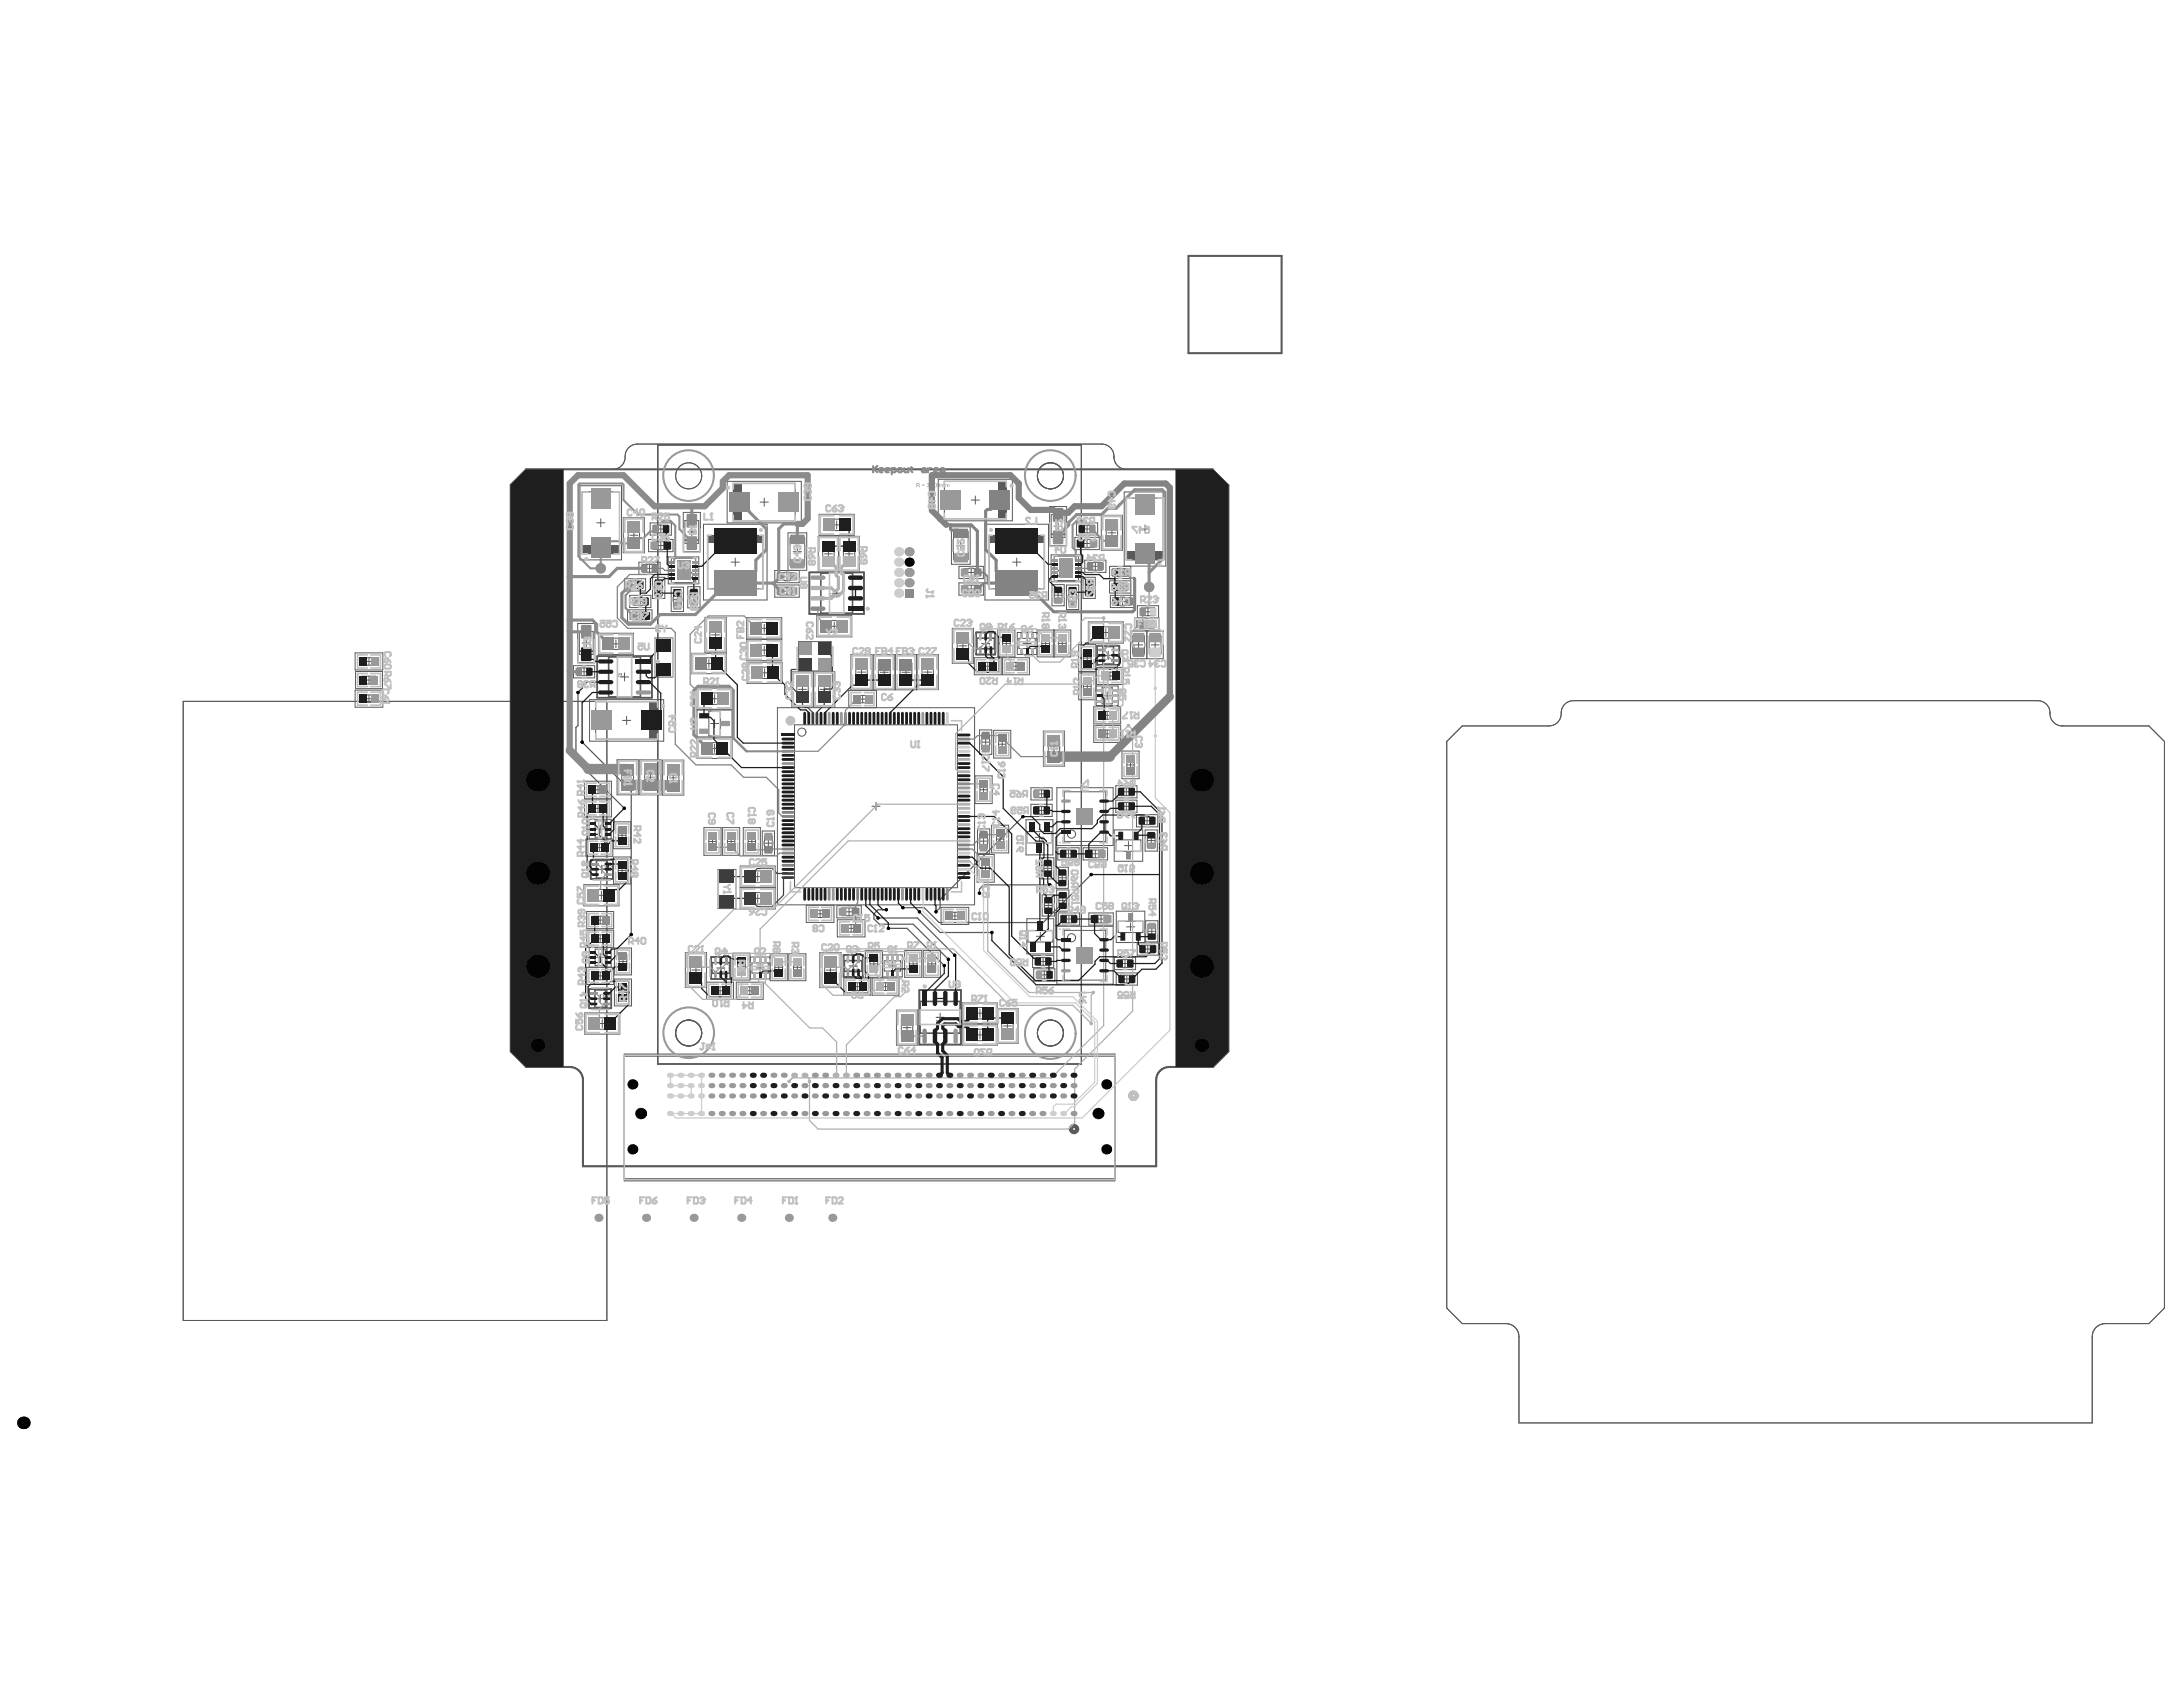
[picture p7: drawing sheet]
<svg xmlns="http://www.w3.org/2000/svg" width="279mm" height="216mm" viewBox="0 0 279 216" stroke-linecap="round" stroke-linejoin="round" font-family="sans-serif">
<g fill="none" stroke="#5a5a5a" stroke-width=".13">
<path d="M84.2 56.9h54.2v79.3h-54.2zM65.4 62l2-1.9h11a1.57 1.57 0 0 0 1.6-1.7 1.56 1.56 0 0 1 1.6-1.6h59.4a1.57 1.57 0 0 1 1.6 1.7 1.56 1.56 0 0 0 1.5 1.6h11.1l2 1.9v72.6l-2 2h-5.6a1.67 1.67 0 0 0-1.6 1.6v11.1h-73.4v-11.1a1.67 1.67 0 0 0-1.7-1.6h-5.5l-2-2zM73.9 79.8h2.2v5h-2.2zM74.2 62.2h5.3v9.5h-5.3zM74.5 62.9h4.8v8h-4.8zM76.4 66.9h1M76.9 66.4v1M79.8 66.3h2.7v4.4h-2.7zM79.9 74.1h2.7v1.5h-2.7zM80.3 78h3.1v1.6h-3.1zM80.4 67.4h1.5v2.2h-1.5zM80.6 76.2h2.7v1.6h-2.7z"/>
<path d="M80.6 68.5h1M80.8 74.9h1M81.1 68v1M81.3 74.4v.9M81.4 78.8h1M81.5 77h.9M81.8 72h2.7v1.5h-2.7zM81.9 78.3v1M82 76.5v1M82.6 72.7h1M83 69h3.1v1.6h-3.1zM83.1 72.2v1"/>
<path d="M83.2 66.9h2.7v1.6h-2.7zM83.5 73.9h1.6v2.7h-1.6zM83.8 75.2h1M84.1 69.8h1M84.1 67.7h1M84.3 74.7v1M84.6 67.2v1M84.6 69.3v1M85.5 71.3h3.9v3.4h-3.9zM85.9 75.1h1.6v3.2h-1.6zM85.9 71.4h3.1v3.2h-3.1zM86.2 76.7h1"/>
<path d="M86.7 76.2v1M87 73h1M87.4 65.6h2.2v5h-2.2zM87.5 72.5v1M87.7 66.6h1.7v2.9h-1.7zM88 68.1h1.1M88 75.1h1.6v2.7h-1.6zM88.3 76.4h1M88.5 67.6v1M88.8 75.9v1M90 67.1h8.2v9.7h-8.2zM90.2 79h2.7v4.5h-2.7z"/>
<path d="M90.6 68.5h7v6.9h-7zM93.1 61.6h9.5v5.3h-9.5zM93.6 71.9h1M93.9 61.9h7.9v4.8h-7.9zM94.1 71.4v1.1M95.6 79.1h4.5v2.7h-4.5zM96.7 79.7h2.3v1.5h-2.3zM97.3 64.3h1M97.8 63.7v1.1M97.8 79.9v1M99.2 73h3.1v1.6h-3.1zM99.2 74.9h3.1v1.5h-3.1z"/>
<path d="M100.2 73.8h1M100.2 75.6h1M100.7 73.3v1M100.7 75.2v.9M100.9 68.2h2.4v4.8h-2.4zM101.5 70.6h1.1M102.1 70.1v1M104.5 78.8h4.5v2.7h-4.5zM104.7 68.6h2.6v4.5h-2.6zM104.8 65.8h4.5v2.7h-4.5zM105.5 70.9h1M105.7 79.4h2.2v1.5h-2.2z"/>
<path d="M106 66.4h2.2v1.5h-2.2zM106 70.4v1M106.6 75.9h1M106.6 67.2h1M106.8 79.6v1.1M107.1 66.7v1M107.1 75.4v1M107.4 68.6h2.6v4.5h-2.6zM108.2 70.9h1M108.7 70.4v1M120.1 61.3h9.5v5.4h-9.5zM120.9 61.6h7.9v4.8h-7.9z"/>
<path d="M121.8 67.4h2.4v4.8h-2.4zM122.5 69.8h1M122.7 74.6h3.2v1.6h-3.2zM122.7 72.5h3.2v1.5h-3.2zM123 69.3v1M123.8 73.3h1M123.8 75.4h1M124.3 72.8v1M124.3 74.9v1M124.3 64h1.1M124.8 63.5v1M126.1 67.1h8.1v9.7h-8.1z"/>
<path d="M126.6 68.5h7.1v6.9h-7.1zM129.6 71.9h1M130.1 71.4v1.1M134.3 64.8h2.2v5h-2.2zM134.5 71h3.9v3.5h-3.9zM134.5 65.9h1.8v2.9h-1.8zM134.6 74.8h1.6v2.7h-1.6zM134.9 67.3h1M134.9 71.2h3.1v3.1h-3.1zM134.9 76.2h1M135.4 66.8v1.1M135.4 75.7v1"/>
<path d="M136 72.7h1M136.5 72.2v1.1M136.5 74.9h1.6v3.1h-1.6zM136.8 76.4h1M137.3 75.9v1M137.6 68.8h3.1v1.5h-3.1zM137.8 66.9h2.7v1.6h-2.7zM138.6 73.9h1.6v2.7h-1.6zM138.6 67.7h1M138.6 69.6h1M138.8 71.7h2.7v1.6h-2.7zM138.9 75.2h1"/>
<path d="M139.1 67.2v1M139.1 69.1v1M139.3 79.6h4.5v2.7h-4.5zM139.4 74.7v1M139.7 72.5h1M140.2 72v1M141 65.9h2.7v4.5h-2.7zM141.6 67.1h1.4v2.2h-1.4zM141.8 68.2h1M142 74.3h2.7v1.6h-2.7zM142 72.5h2.7v1.5h-2.7zM142.1 76.2h3.1v1.6h-3.1z"/>
<path d="M142.3 67.7v1M142.9 73.3h1M142.9 75.1h1M143.2 77h1M143.4 72.8v1M143.4 74.6v1M143.7 76.5v1M143.9 63h5.3v9.4h-5.3zM144.2 63.7h4.7v8h-4.7zM145.2 79.1h3.1v1.6h-3.1zM145.6 77.5h2.7v1.6h-2.7zM146 67.7h1.1"/>
<path d="M146.3 79.9h1M146.4 78.3h1M146.5 67.2v1M146.8 79.4v1M146.9 77.8v1M23.4 89.8h54.3v79.2h-54.3zM45.5 83.6h3.5v2.1h-3.5zM45.5 88.3h3.5v2.2h-3.5zM45.5 85.9h3.4v2.2h-3.4zM46.3 84.2h1.8v.9h-1.8zM46.3 86.5h1.8v1h-1.8zM46.3 88.9h1.8v1h-1.8z"/>
<path d="M46.7 87h1M46.8 89.4h.9M46.8 84.7h.9M47.2 84.2v.9M47.2 86.5v1M47.2 88.9v1M73.4 85.2h2.7v1.6h-2.7zM74.1 80.8h1.8v2.9h-1.8zM74.3 86h1M74.5 82.3h1.1M74.8 85.5v1M74.8 100h3.5v2.2h-3.5z"/>
<path d="M75 81.8v1M75.5 89.5h9.4v5.4h-9.4zM76.2 89.8h8v4.8h-8zM76.6 81h4.5v2.8h-4.5zM77.7 81.7h2.3v1.4h-2.3zM78.3 82.4h1.1M78.8 81.9v1M79 97.2h2.7v4.5h-2.7zM79.4 86.6h1.1M79.6 98.3h1.5v2.3h-1.5zM79.7 92.2h1M79.8 99.5h1.1"/>
<path d="M79.9 86.1v1.1M80.2 91.7v1M80.3 99v1M81.9 97.2h2.7v4.5h-2.7zM82.5 98.4h1.5v2.2h-1.5zM82.7 99.5h1.1M83.2 99v1M83.8 81.6h2.3v5h-2.3zM84.8 97.3h2.7v4.5h-2.7zM85.4 98.4h1.5v2.2h-1.5zM85.6 99.5h1.1M86.2 99v1"/>
<path d="M88.5 83.6h4.5v2.6h-4.5zM89.2 90.9h4.5v3.4h-4.5zM89.2 88.1h4.5v2.7h-4.5zM89.2 94.5h4.5v2.6h-4.5zM90.2 84.9h1.1M90.3 88.7h2.3v1.4h-2.3zM90.7 84.4v1M90.9 80.1h1.4v2.3h-1.4zM90.9 95.8h1.1M90.9 92.6h1.1M90.9 89.4h1.1M91.1 81.3h1"/>
<path d="M91.5 88.9v1M91.5 92.1v1M91.5 95.3v1M91.6 80.7v1.1M95.6 81.8h4.5v2.7h-4.5zM95.6 84.8h4.5v2.7h-4.5zM96.7 82.5h2.2v1.4h-2.2zM96.7 85.4h2.3v1.4h-2.3zM97.3 83.2h1M97.3 80.4h1M97.3 86.1h1.1M97.8 82.7v1"/>
<path d="M97.9 85.6v1M99.5 90.6h25.2v25.2h-25.2zM101.4 86h2.7v4.5h-2.7zM101.7 92.8h20.8v20.8h-20.8zM102 87.1h1.4v2.2h-1.4zM102.2 88.2h1M102.2 82.1h4.2v3.8h-4.2zM102.7 87.7v1M104.1 86h2.8v4.5h-2.8zM104.8 87.1h1.4v2.2h-1.4zM105 88.2h1M105.5 87.7v1"/>
<path d="M106.3 80.1h1M108.6 88.4h3.6v2.2h-3.6zM108.9 83.8h2.7v4.5h-2.7zM109.5 89h1.8v.9h-1.8zM109.5 84.9h1.5v2.2h-1.5zM109.7 86h1.1M109.9 89.5h1M110.3 85.5v1M110.4 89v.9M111.8 83.8h2.7v4.5h-2.7zM112.4 84.9h1.5v2.3h-1.5zM112.7 86h1"/>
<path d="M113.2 85.5v1.1M114.6 83.8h2.7v4.5h-2.7zM115.2 84.9h1.5v2.3h-1.5zM115.4 86h1.1M116 85.5v1.1M117.4 83.8h2.7v4.5h-2.7zM118 84.9h1.5v2.2h-1.5zM118.2 86h1.1M118.7 85.5v1M121.9 80.4h2.7v4.5h-2.7zM122.5 81.5h1.5v2.3h-1.5zM122.7 82.7h1.1"/>
<path d="M123.2 82.1v1.1M124.7 84.2h3.4v2.2h-3.4zM124.8 99.3h2.2v3.5h-2.2zM125.4 93.4h1.5v3.1h-1.5zM125.6 82.4h1.1M125.7 95h.9M125.9 85.3h1M126.2 81.8v1.1M126.2 94.5v1M126.4 84.8v1M127.2 93.5h2.2v3.5h-2.2zM127.7 80.6h2.2v3.5h-2.2z"/>
<path d="M127.8 95.2h.9M127.8 94.4h.9v1.7h-.9zM128.3 94.8v.9M128.3 82.4h1M128.3 84.2h3.5v2.2h-3.5zM128.8 81.9v.9M129.5 85.3h1M130 84.8v1M130.2 80.9h2.5v2.9h-2.5zM130.4 81.7h2.1v1.3h-2.1zM130.9 82.4h1.1M131.5 81.8v1.1"/>
<path d="M132.7 80.6h4.3v3.5h-4.3zM133.3 82.4h1M133.5 93.6h2.8v4.5h-2.8zM133.8 81.9v.9M134.2 94.7h1.4v2.2h-1.4zM134.4 95.8h1M134.9 80.6v3.5M134.9 95.3v1M135.5 82.4h.9M136 81.9v.9M138.1 86.1h2.2v3.5h-2.2zM138.1 82.5h2.2v3.4h-2.2z"/>
<path d="M138.7 87.8h1M138.7 84.2h1M139.2 83.7v1M139.2 87.3v1M140 90.4h3.4v2.2h-3.4zM140 92.8h3.4v2.2h-3.4zM140.3 87.8h2.8v2.5h-2.8zM140.3 85.4h3.5v2.2h-3.5zM140.4 80.2h2.3v1.5h-2.3zM141 81h1.1M141.1 88h1.3v2.1h-1.3zM141.2 89h1"/>
<path d="M141.2 93.9h1M141.2 91.5h1M141.3 83.9h1.1M141.5 80.4v1.1M141.6 86.5h1M141.7 88.5v1.1M141.7 91v1M141.7 93.4v1M141.8 83.3v1.1M142.1 86v1M143.6 96.1h2.2v3.6h-2.2zM144.2 97h1v1.8h-1z"/>
<path d="M144.2 97.9h1M144.7 80.8h2.1v3.5h-2.1zM144.7 97.4v1M145.2 82.5h1M145.7 82v1.1M146.8 80.8h2.1v3.5h-2.1zM147.3 82.5h1.1M147.8 82v1.1M185.2 94.9l2-2h11a1.57 1.57 0 0 0 1.6-1.7 1.56 1.56 0 0 1 1.6-1.5h59.4a1.57 1.57 0 0 1 1.6 1.6 1.56 1.56 0 0 0 1.5 1.6h11.1l2 2v72.5l-2 2h-5.6a1.67 1.67 0 0 0-1.6 1.7v11h-73.4v-11a1.67 1.67 0 0 0-1.7-1.7h-5.5l-2-2zM74.7 113.2h4.5v2.7h-4.5zM74.8 102.4h3.5v2.2h-3.5zM75 107.4h3.4v2.2h-3.4z"/>
<path d="M75.1 116.7h3.4v2.1h-3.4zM75.1 119h3.4v2.2h-3.4zM75.4 104.9h2.8v2.5h-2.8zM75.9 113.8h2.2v1.5h-2.2zM76 101.1h1M76 103.5h1M76.2 105.1h1.3v2h-1.3zM76.2 108.5h1M76.3 106.1h1M76.3 117.7h1M76.5 114.6h1M76.5 111.3h1"/>
<path d="M76.5 100.6v1M76.5 103v1M76.7 108v1M76.8 105.6v1M76.8 117.3v.9M76.8 119.6v1M77 114.1v1M77 110.7v1.1M78.5 105.2h2.2v3.4h-2.2zM78.5 109.7h2.2v3.4h-2.2zM79.1 111.4h1M79.1 106.9h1"/>
<path d="M79.6 106.4v1M79.6 110.9v1M90.1 105.9h2.2v3.6h-2.2zM90.7 107.7h1M90.7 106.8h1v1.8h-1zM91.2 107.2v1M91.9 111.3h2.3v5h-2.3zM92.5 105.9h2.2v3.6h-2.2zM93.1 107.7h.9M93.1 106.8h.9v1.8h-.9zM93.6 107.2v1M94.7 110.8h4.5v2.7h-4.5z"/>
<path d="M94.7 113.6h4.5v2.7h-4.5zM95.1 105.9h2.2v3.6h-2.2zM95.8 107.7h.9M95.8 106.8h.9v1.8h-.9zM95.9 111.5h2.2v1.4h-2.2zM95.9 114.2h2.2v1.5h-2.2zM96.2 107.2v1M96.5 112.2h1M96.5 115h1M97 111.7v1M97 114.4v1.1M97.6 106.3h1.5v3.2h-1.5z"/>
<path d="M97.8 107.9h1M98.3 107.4v1M103.2 115.9h3.5v2.2h-3.5zM104.1 116.5h1.8v.9h-1.8zM104.5 117h.9M105 116.5v.9M107.1 115.9h3.1v1.6h-3.1zM107.2 117.7h3.5v2.2h-3.5zM108.1 118.3h1.7v1h-1.7zM108.2 116.7h1M108.5 118.8h.9M108.7 116.2v1"/>
<path d="M108.9 118.3v1M111.6 103.2h1M112.1 102.7v1M120.4 116.1h3.6v2.2h-3.6zM121.3 116.8h1.8v.9h-1.8zM121.8 117.2h.9M122.2 116.8v.9M125.1 109.4h2.1v3.5h-2.1zM125.1 106.1h1.6v3.1h-1.6zM125.4 107.6h1M125.4 101.1h1M125.4 100.2h1v1.8h-1z"/>
<path d="M125.7 110.2h.9v1.8h-.9zM125.7 111.1h.9M125.9 100.6v.9M125.9 107.2v.9M126.2 110.7v.9M126.9 105.6h2.2v3.6h-2.2zM127.5 107.4h1M127.5 106.5h1v1.8h-1zM128 106.9v1M131.3 104.9h3.5v4.5h-3.5zM131.4 117.6h3.5v4.5h-3.5zM131.5 106.4h3.1v1.5h-3.1z"/>
<path d="M131.6 119.1h3.1v1.5h-3.1zM132 100.8h2.7v1.6h-2.7zM132 102.9h2.7v1.6h-2.7zM132.5 107.2h1.1M132.6 119.8h1.1M132.8 103.7h1M132.8 101.6h1M133 106.6v1.1M133.1 119.3v1.1M133.3 101.1v1M133.3 103.2v1M133.3 109.8h1.6v2.7h-1.6z"/>
<path d="M133.4 114.5h1.6v2.7h-1.6zM133.6 111.1h1M133.7 115.9h1M134.1 110.6v1M134.2 115.4v1M135.2 111h1.5v2.7h-1.5zM135.2 113.9h1.6v2.7h-1.6zM135.3 100.8h7.2v7.4h-7.2zM135.3 118.6h7.2v7.4h-7.2zM135.4 108.5h2.7v1.6h-2.7zM135.4 116.8h2.8v1.6h-2.8zM135.5 112.3h.9"/>
<path d="M135.5 115.2h1M136 111.8v1M136 114.8v.9M136.2 101.3h5.3v6.4h-5.3zM136.2 119.1h5.3v6.3h-5.3zM136.3 109.3h.9M136.3 117.6h1M136.7 108.8v1M136.8 117.1v1M138.3 104.5h1.1M138.6 108.5h3.2v1.6h-3.2zM138.9 104v1"/>
<path d="M139.4 116.8h3.1v1.6h-3.1zM139.7 109.3h1M140.2 108.8v1M140.4 117.6h1M140.9 117.1v1M142.6 106.2h3.7v4h-3.7zM142.8 100.6h2.7v1.5h-2.7zM142.8 102.4h2.7v1.6h-2.7zM142.8 107.5h3.2v1.4h-3.2zM142.9 116.6h3.6v4h-3.6zM143.1 117.9h3.2v1.4h-3.2zM143.7 103.2h1"/>
<path d="M143.7 101.3h1M143.9 108.2h1.1M144.2 100.8v1M144.2 102.7v1M144.2 118.6h1M144.4 107.7v1M144.7 118.1v1M145.5 104.3h2.7v1.5h-2.7zM146.3 105h1M146.6 106.2h1.5v2.7h-1.5zM146.6 117.8h1.6v2.7h-1.6zM146.8 104.5v1"/>
<path d="M146.8 107.6h1M146.9 119.2h1M147.3 107.1v1M147.4 118.7v1M74.8 129.6h4.5v2.7h-4.5zM75.1 123.8h3.4v2.2h-3.4zM75.4 121.3h2.8v2.5h-2.8zM76 130.3h2.2v1.4h-2.2zM76.2 121.5h1.3v2.1h-1.3zM76.3 127.8h1M76.3 122.5h1M76.3 124.9h1"/>
<path d="M76.3 120.1h1M76.6 131h1M76.8 122v1M76.8 124.4v1M76.8 127.3v1M77.1 130.5v1M78.6 121.3h2.2v3.5h-2.2zM78.6 125.3h2.2v3.4h-2.2zM79.2 123h1M79.2 127h1M79.7 122.6v.9M79.7 126.5v1"/>
<path d="M79.9 135.2h62.8v15.6h-62.8zM87.7 121.9h2.7v4.5h-2.7zM88.1 130.5a1.67 1.67 0 0 0-1.6 1.7 1.67 1.67 0 0 0 1.6 1.7M88.1 130.5a1.67 1.67 0 0 1 1.7 1.7M88.1 130.5a1.67 1.67 0 0 1 1.7 1.7 1.67 1.67 0 0 1-1.7 1.7M88.3 123h1.5v2.3h-1.5zM88.6 124.1h1M89.1 123.6v1.1M89.8 132.2a1.67 1.67 0 0 1-1.7 1.7M90.4 125.7h3.5v2.2h-3.5zM91.7 126.8h1M91.7 123.9h1.1"/>
<path d="M92.2 126.3v1M92.3 123.4v1M93.8 122h2.2v3.4h-2.2zM94.2 125.7h3.5v2.2h-3.5zM94.4 123.7h1M94.9 123.2v1M95.5 126.8h1M96 126.3v1M96 122.5h2.5v2.8h-2.5zM96.2 123.2h2.1v1.3h-2.1zM96.8 123.9h1M97.3 123.4v1"/>
<path d="M98.6 122.1h2.2v3.4h-2.2zM99.2 123.8h1M99.7 123.3v1M101 122.1h2.1v3.4h-2.1zM101.6 123.8h.9M102.1 123.3v1M104.9 121.9h2.7v4.5h-2.7zM105.6 123h1.4v2.3h-1.4zM105.8 124.2h1M106.3 123.6v1.1M108 125.2h3.4v2.2h-3.4zM108.7 123.6h1"/>
<path d="M109.2 123.1v1M109.2 126.3h1M109.7 125.8v1M110.8 121.6h2.1v3.5h-2.1zM111.3 123.4h1M111.6 125.2h3.5v2.2h-3.5zM111.8 122.9v1M112.8 126.3h1M113 122.2h2.5v2.8h-2.5zM113.2 123h2.1v1.3h-2.1zM113.3 125.8v1M113.7 123.6h1.1"/>
<path d="M114.2 123.1v1M114.7 129.3h2.7v4.5h-2.7zM115.4 130.4h1.4v2.2h-1.4zM115.6 131.5h1M115.8 121.6h2.2v3.5h-2.2zM116.1 131v1M116.4 123.4h1M116.9 122.9v1M118.2 121.6h2.2v3.5h-2.2zM118.8 123.4h1M119.3 122.9v1M119.8 130.2h1"/>
<path d="M120.3 129.7v1M123.2 128.4h4.5v2.6h-4.5zM123.2 131.1h4.5v2.6h-4.5zM124.9 129.7h1M124.9 132.4h1M125.4 129.1v1.1M125.4 131.9v1.1M127.6 129.1h2.7v4.4h-2.7zM128.2 130.2h1.5v2.2h-1.5zM128.4 131.3h1.1M128.9 130.8v1M132.2 122.3h2.7v1.5h-2.7z"/>
<path d="M132.3 124h2.7v1.5h-2.7zM133 123h1M133.2 124.8h1M133.5 122.6v.9M133.7 124.3v1M135.6 131a1.67 1.67 0 0 1 0 2.4M135.6 131a1.67 1.67 0 0 0-2.3 0 1.67 1.67 0 0 0 0 2.4 1.67 1.67 0 0 0 2.3 0M135.6 131l.4 .7 .1 .5M136.1 132.2l-.1 .7-.4 .5M138.3 122.3h1.1M138.9 121.7v1.1M142.6 122.5h2.7v1.6h-2.7z"/>
<path d="M142.9 124.5h2.7v1.6h-2.7zM143.5 123.3h1M143.7 125.3h1M144 122.8v1M144.2 124.8v1M145.5 120.7h2.8v1.5h-2.8zM146.4 121.5h1M146.9 121v1"/>
<circle cx="88.1" cy="60.9" r="1.67"/>
<circle cx="134.4" cy="60.9" r="1.67"/>
<circle cx="68.8" cy="99.8" r="1.44"/>
<circle cx="153.8" cy="99.8" r="1.44"/>
<circle cx="68.8" cy="111.8" r="1.44"/>
<circle cx="153.8" cy="111.8" r="1.44"/>
<circle cx="68.8" cy="133.8" r=".83"/>
<circle cx="68.8" cy="123.7" r="1.44"/>
<circle cx="81" cy="138.8" r=".6"/>
<circle cx="88.1" cy="132.2" r="1.67"/>
<circle cx="134.4" cy="132.2" r="1.67"/>
<circle cx="141.6" cy="138.8" r=".6"/>
<circle cx="153.8" cy="133.8" r=".83"/>
<circle cx="153.8" cy="123.7" r="1.44"/>
<circle cx="81" cy="147.1" r=".6"/>
<circle cx="82" cy="142.5" r=".66"/>
<circle cx="140.6" cy="142.5" r=".66"/>
<circle cx="141.6" cy="147.1" r=".6"/>
</g>
<g fill="none" stroke="#5a5a5a" stroke-width=".21">
<path d="M87.7 69.1h1.7M103.6 73.3h7v5.3h-7zM105.1 73.4h4v5.1h-4zM134.6 68.4h1.7M74.2 83.3h1.7M76.4 84h7v5.3h-7zM77.9 84.1h4.1v5.1h-4.1zM124.9 80.9h2.5v2.9h-2.5zM125 81.7h2.3v1.3h-2.3zM140.4 82.6h2.9v2.5h-2.9zM141.2 82.7h1.3v2.3h-1.3zM75.6 110h2.8v2.5h-2.8z"/>
<path d="M76.3 110.1h1.4v2.3h-1.4zM75.4 126.6h2.8v2.4h-2.8zM76.1 126.7h1.4v2.2h-1.4zM91 122.5h2.5v2.8h-2.5zM91.1 123.2h2.3v1.4h-2.3zM108 122.2h2.4v2.8h-2.4zM108.1 122.9h2.2v1.4h-2.2zM117.7 126.7h5.3v7h-5.3zM117.8 128.2h5.1v4h-5.1z"/>
</g>
<path d="M79.9 134.9h62.8v16.2h-62.8z" fill="none" stroke="#5a5a5a" stroke-width=".16"/>
<g fill="#5a5a5a">
<path d="M90.6 68.5h7v.9h-7z" fill-rule="evenodd"/>
<path d="M126.6 68.5h7.1v.9h-7.1z" fill-rule="evenodd"/>
<path d="M93.9 61.9h1v4.8h-1z" fill-rule="evenodd"/>
<path d="M74.5 69.8h4.8v1.1h-4.8z" fill-rule="evenodd"/>
<path d="M127.7 61.6h1.1v4.8h-1.1z" fill-rule="evenodd"/>
<path d="M144.2 70.6h4.7v1.1h-4.7z" fill-rule="evenodd"/>
<path d="M83.1 89.8h1.1v4.8h-1.1z" fill-rule="evenodd"/>
</g>
<g fill="none" stroke="#5a5a5a" stroke-width=".13">
<path d="M80.4 74.4h1.7v.9h-1.7zM81 78.3h1.8v1h-1.8zM81.1 76.5h1.7v1h-1.7zM82.3 72.2h1.7v1h-1.7zM83.7 69.3h1.8v1h-1.8zM83.7 67.2h1.7v1h-1.7zM83.8 74.4h1v1.7h-1zM86.2 75.8h1v1.8h-1zM88.3 75.6h1v1.7h-1zM99.8 73.3h1.8v1h-1.8zM99.8 75.2h1.8v.9h-1.8zM101.1 68.8h1.9v3.6h-1.9z"/>
<path d="M105.3 69.8h1.5v2.2h-1.5zM107.9 69.8h1.5v2.2h-1.5zM122 68h1.9v3.6h-1.9zM123.4 72.8h1.8v1h-1.8zM123.4 74.9h1.8v1h-1.8zM134.9 75.3h1v1.7h-1zM136.8 75.5h1v1.9h-1zM138.2 69.1h1.8v1h-1.8zM138.3 67.2h1.7v1h-1.7zM138.9 74.4h1v1.7h-1zM139.3 72h1.8v1h-1.8zM142.5 72.8h1.7v1h-1.7z"/>
<path d="M142.5 74.6h1.7v1h-1.7zM142.8 76.5h1.8v1h-1.8zM145.9 79.4h1.8v1h-1.8zM146.1 77.8h1.7v1h-1.7zM73.9 85.5h1.7v1h-1.7zM89.6 84.2h2.3v1.4h-2.3zM90.3 95h2.3v1.5h-2.3zM90.7 91h1.5v3.2h-1.5zM125.5 84.8h1.8v1h-1.8zM125.7 94.1h.9v1.8h-.9zM128.3 81.5h1v1.7h-1zM129.2 84.8h1.7v1h-1.7z"/>
<path d="M133.3 81.5h1v1.7h-1zM135.5 81.5h.9v1.7h-.9zM138.7 86.9h1v1.8h-1zM138.7 83.3h1v1.8h-1zM140.8 91h1.8v1h-1.8zM140.8 93.4h1.8v1h-1.8zM141.2 86h1.8v1h-1.8zM145 81.4h1.5v2.3h-1.5zM147.1 81.4h1.5v2.3h-1.5zM75.7 100.6h1.7v1h-1.7zM75.7 103h1.7v1h-1.7zM75.8 108h1.8v1h-1.8z"/>
<path d="M75.9 117.3h1.8v.9h-1.8zM75.9 119.6h1.8v1h-1.8zM79.1 106h1v1.8h-1zM79.1 110.5h1v1.8h-1zM97.8 107h1v1.8h-1zM107.8 116.2h1.8v1h-1.8zM125.4 106.7h1v1.9h-1zM132.4 101.1h1.8v1h-1.8zM132.4 103.2h1.8v1h-1.8zM133.6 110.3h1v1.7h-1zM133.7 115h1v1.7h-1zM135.5 111.5h.9v1.7h-.9z"/>
<path d="M135.5 114.4h1v1.7h-1zM135.9 108.8h1.7v1h-1.7zM135.9 117.1h1.8v1h-1.8zM139.3 108.8h1.8v1h-1.8zM140 117.1h1.8v1h-1.8zM143.3 100.8h1.7v1h-1.7zM143.3 102.7h1.7v1h-1.7zM146 104.5h1.7v1h-1.7zM146.8 106.7h1v1.7h-1zM146.9 118.3h1v1.8h-1zM75.9 124.4h1.8v1h-1.8zM79.2 126.1h1v1.8h-1z"/>
<path d="M79.2 122.2h1v1.7h-1zM91.3 126.3h1.7v1h-1.7zM94.4 122.8h1v1.8h-1zM95.1 126.3h1.7v1h-1.7zM99.2 122.9h1v1.8h-1zM101.6 122.9h.9v1.8h-.9zM108.8 125.8h1.8v1h-1.8zM111.3 122.5h1v1.7h-1zM112.5 125.8h1.7v1h-1.7zM116.4 122.5h1v1.7h-1zM118.8 122.5h1v1.7h-1zM124.3 128.9h2.2v1.5h-2.2z"/>
<path d="M124.3 131.7h2.2v1.5h-2.2zM132.6 122.6h1.8v.9h-1.8zM132.8 124.3h1.7v1h-1.7zM143.1 122.8h1.7v1h-1.7zM143.4 124.8h1.7v1h-1.7zM146 121h1.8v1h-1.8z"/>
<circle cx="88.1" cy="73.6" r=".52"/>
<circle cx="135.9" cy="73.4" r=".52"/>
<circle cx="102.6" cy="93.7" r=".52"/>
<circle cx="137.1" cy="106.8" r=".52"/>
<circle cx="137.1" cy="120" r=".52"/>
</g>
<circle cx="137.5" cy="144.5" r=".4" fill="none" stroke="#5a5a5a" stroke-width=".53"/>
<path d="M103.6 73.3h7v5.3h-7zM76.4 84h7v5.3h-7zM124.9 80.9h2.5v2.9h-2.5zM140.4 82.6h2.9v2.5h-2.9zM75.6 110h2.8v2.5h-2.8zM75.4 126.6h2.8v2.4h-2.8zM91 122.5h2.5v2.8h-2.5zM108 122.2h2.4v2.8h-2.4zM117.7 126.7h5.3v7h-5.3z" fill="none" stroke="#5a5a5a" stroke-width=".21"/>
<g fill="#5a5a5a">
<path d="M106.7 76h.3l.1 .4h-.1v-.2a.13 .13 0 0 0-.1-.2 .14 .14 0 0 0-.2 .2v.2z"/>
<path d="M77.6 110.8l.2-.1v.5l-.1-.4z"/>
<path d="M78 110.8v-.1a.19 .19 0 0 1 .3 .2 .19 .19 0 0 1-.2 .2l-.1 .1h.3h-.4l.2-.2a.13 .13 0 0 0 .1-.1 .13 .13 0 0 0-.2-.1l-.1 .1z"/>
<path d="M77.4 127.4l.2-.1v.5l-.1-.4z"/>
<path d="M77.8 127.4l.2-.1v.5l-.1-.4z"/>
<path d="M79.5 86.1h.1v.3a.13 .13 0 0 0 .1 .2 .14 .14 0 0 0 .2-.2v-.3v.4a.2 .2 0 0 1-.2 .1 .2 .2 0 0 1-.2-.2z"/>
<path d="M79.1 86.1h.3v.3a.14 .14 0 0 0-.2 0 .14 .14 0 0 0 .1 .2l.1-.1a.17 .17 0 0 1-.2 .1 .17 .17 0 0 1-.1-.2l.3-.1-.1-.1z"/>
<path d="M109.2 124.3l.2-.1a.11 .11 0 0 0-.1 .2 .11 .11 0 0 0 .1 .1 .11 .11 0 0 0 .1-.2v.1h.2l-.1-.2a.14 .14 0 0 1 .1 .2 .14 .14 0 0 1-.2 0 .16 .16 0 0 1-.2 .1 .16 .16 0 0 1-.1-.2z"/>
<path d="M119.8 130.2h.5v.4h-.5v-.1h.3a.13 .13 0 0 0 .1-.1 .13 .13 0 0 0-.1-.1h-.3z"/>
<path d="M141.1 83.9l.1 .1-.2 .4h.3h-.3z"/>
<path d="M126.2 82.5l.1 .3a.19 .19 0 0 0 .3-.1 .19 .19 0 0 0-.1-.3 .19 .19 0 0 0-.3 .1zM126.2 82.5l.1-.1h.3l.1 .3-.2 .1h-.3z"/>
<path d="M126.5 83.1a.08 .08 0 0 0 .1 0 .08 .08 0 0 0-.1 0zM126.2 83.1a.1 .1 0 0 0 .2 0 .1 .1 0 0 0-.2 0zM126.2 83l.2-.1v.1a.13 .13 0 0 1 .2 0 .13 .13 0 0 1 0 .2 .13 .13 0 0 1-.2-.1v.1a.17 .17 0 0 1-.2 0 .17 .17 0 0 1 0-.2z"/>
<path d="M106.3 76.3a.1 .1 0 0 0 .2 0 .1 .1 0 0 0-.2 0zM106.3 76.1a.1 .1 0 0 0 .2 0 .1 .1 0 0 0-.2 0zM106.3 75.9a.17 .17 0 0 1 .2 .1 .17 .17 0 0 1 .1 .2h-.1a.13 .13 0 0 1 0 .2 .13 .13 0 0 1-.2 0 .13 .13 0 0 1 0-.2z"/>
<path d="M77.1 110.8a.2 .2 0 0 0 0 .3 .2 .2 0 0 0 .2 .1v-.1h.1v-.3h-.1zM77.1 110.8a.27 .27 0 0 1 .4 0 .27 .27 0 0 1-.1 .4l.1 .1-.5-.1v-.3z"/>
<path d="M76.9 127.5a.19 .19 0 0 0 .3 0 .19 .19 0 0 0-.3 0zM76.8 127.4l.2-.1h.2l.1 .1-.1 .3 .1 .1h-.4z"/>
<path d="M109.3 123.7v.2a.19 .19 0 0 0 .3 .2 .19 .19 0 0 0 .1-.3 .19 .19 0 0 0-.3-.1zM109.2 123.8l.2-.2 .2 .1 .1 .3-.1 .1h-.3h-.1z"/>
<path d="M119.9 130.9a.11 .11 0 0 1 .2 0 .11 .11 0 0 1-.2 0zM119.8 130.8a.27 .27 0 0 0 .2 .2 .27 .27 0 0 0 .3-.1v-.1h-.1a.13 .13 0 0 1 0 .1 .13 .13 0 0 1-.1 .1 .17 .17 0 0 0 0-.3 .17 .17 0 0 0-.3 .1z"/>
<path d="M141.5 84a.19 .19 0 0 0 0 .3 .19 .19 0 0 0 .3 0 .19 .19 0 0 0-.2-.3h-.1l.1 .1zM141.4 83.9h.3l.1 .3a.26 .26 0 0 1-.4 .2 .26 .26 0 0 1 0-.4z"/>
<path d="M92.4 124.1a.19 .19 0 0 0 .3 0 .19 .19 0 0 0-.3 0zM92.3 124l.1-.1h.3l.1 .2v.2l-.2 .1-.3-.1v.1z"/>
<path d="M92.5 124.5v.1h.2zM92.4 124.4l.4 .3h-.5v-.1h.1z"/>
</g>
<path d="M152.1 32.8h11.9v12.4h-11.9zM155.2 60.1h-87.8l-2 1.9v72.6l2 2h5.5a1.67 1.67 0 0 1 1.7 1.6v11.1h73.4v-11.1a1.67 1.67 0 0 1 1.6-1.6h5.6l2-2v-72.6" fill="none" stroke="#5a5a5a" stroke-width=".26"/>
<g fill="#8c8c8c">
<path d="M118.7 61.9h.2l-.1 .2a.14 .14 0 0 1 .1 .2 .14 .14 0 0 1-.2-.1 .1 .1 0 0 0 .1 .1 .1 .1 0 0 0 .1-.1 .11 .11 0 0 0-.2-.1l.1-.2h-.1l-.1 .1z"/>
<path d="M119 62.3l.1 .1z"/>
<path d="M119.2 62l.2-.2v.6v-.4z"/>
<path d="M120.4 62h.5v.4h-.1v-.4l-.1 .1v.3l-.1-.4-.2 .4z"/>
<path d="M121 62h.4l.1 .4-.1-.4-.1 .1v.3h-.1l-.1-.4-.1 .4z"/>
<path d="M117.4 61.9v.2l.3-.1-.1-.1zM117.3 61.8h.2a.15 .15 0 0 1 .2 .2 .15 .15 0 0 1-.1 .1l.2 .3-.3-.3h-.1v.3h-.1z"/>
<path d="M118 62h.3zM118 62.1l.3 .1z"/>
<path d="M119.7 61.9v.1a.13 .13 0 0 0-.1 .2 .15 .15 0 0 0 .3 0 .19 .19 0 0 0 0-.2 .19 .19 0 0 0-.2-.1zM119.7 61.9a.24 .24 0 0 1 .2 .2 .24 .24 0 0 1-.2 .2l-.1-.1z"/>
<path d="M120.1 62a.1 .1 0 0 0 .2 0 .1 .1 0 0 0-.2 0zM120 61.9a.24 .24 0 0 1 .4 .2 .24 .24 0 0 1-.3 .3l-.1-.2a.13 .13 0 0 0 .2 .1 .13 .13 0 0 0 0-.2v.1a.16 .16 0 0 1-.2-.1 .16 .16 0 0 1 0-.2z"/>
</g>
<g fill="none" stroke="#8c8c8c" stroke-width=".26">
<path d="M111.7 59.6v.8M112.3 59.6l-.6 .6M115.7 59.9v.4l.2 .1h.4v-.5M116.5 59.9h.3M116.6 59.8v.5l.2 .1M118.1 59.9h.3l.1 .1v.4h-.4l-.1-.1 .1-.1h.4M118.8 59.9v.5M119.2 59.9h-.2l-.2 .3M120.5 59.9h.3l.1 .1v.4h-.4l-.1-.1 .1-.1h.4M111.9 60l.4 .4M112.5 60.2h.6l-.2-.3h-.2l-.2 .1v.3l.2 .1h.2M113.3 60.2h.6l-.2-.3h-.2l-.2 .1v.3l.2 .1h.2"/>
<path d="M114.1 60.4h.4l.2-.1v-.3l-.2-.1h-.4v.8M114.9 60l.2-.1h.2l.2 .1v.3l-.2 .1h-.2l-.2-.1zM119.6 60.2h.5l-.1-.3h-.3l-.1 .1v.3l.1 .1h.3"/>
</g>
<circle cx="145.1" cy="140.2" r=".4" fill="none" stroke="#8c8c8c" stroke-width=".53"/>
<g fill="#5a5a5a">
<path d="M65.4 62.1l2-2h4.7v76.4h-4.8l-1.9-2z"/>
<path d="M150.5 60.1h4.7l2 1.9v72.6l-2 2h-4.7z"/>
</g>
<path d="M74 88.6v4.2l-.3 .3v4.2l6.2 6.1M74.5 95l6.3 6.3v18.3M112.4 117.5h5l4.8 4.8M113.4 116.4h-1l-.5 .6v.6l.6 .7h4.4l4.5 4.5M113.7 118.8h2.4l4.8 4.8M117.7 116.7l2.6 2.6h6.6M130.9 104.5l-10.6 10.6v1.1l-.5 .5M134.4 113.2h-8.5l-.5 .6v.5M139.7 111.9l-6.2 6.2h-13.3l-1.9-1.9h-2.7" fill="none" stroke="#5a5a5a" stroke-width=".16"/>
<path d="M141.3 79.1v52.2l-6.7 6.6h-33.2l-.4 .5M144.4 92.9l.6 .5v36l-7.5 7.4v6.9l-.8 .8h-32l-1.1-1.1v-5M139.9 127l-.2 .4v3.6" fill="none" stroke="#b0b0b0" stroke-width=".16"/>
<path d="M147.9 88.1v6.1" fill="none" stroke="#cbcbcb" stroke-width=".16"/>
<g fill="none" stroke="#999" stroke-width=".26">
<circle cx="88.1" cy="60.9" r="3.2"/>
<circle cx="134.4" cy="60.9" r="3.2"/>
<circle cx="88.1" cy="132.2" r="3.2"/>
<circle cx="134.4" cy="132.3" r="3.2"/>
</g>
<g fill="#000">
<circle cx="112.4" cy="117.5" r=".21"/>
<circle cx="113.4" cy="116.4" r=".21"/>
<circle cx="113.7" cy="118.8" r=".21"/>
<circle cx="115.6" cy="116.2" r=".21"/>
<circle cx="117.7" cy="116.7" r=".21"/>
<circle cx="119.8" cy="116.7" r=".21"/>
<circle cx="125.4" cy="114.3" r=".21"/>
<circle cx="126.9" cy="119.3" r=".21"/>
<circle cx="130.9" cy="104.5" r=".21"/>
<circle cx="134.4" cy="113.2" r=".21"/>
<circle cx="139.7" cy="111.9" r=".21"/>
<circle cx="120.9" cy="123.6" r=".21"/>
<circle cx="121.4" cy="122.8" r=".21"/>
<circle cx="122.2" cy="122.3" r=".21"/>
</g>
<g fill="#b0b0b0">
<circle cx="139.9" cy="127" r=".21"/>
<circle cx="139.7" cy="131" r=".21"/>
</g>
<g fill="#cbcbcb">
<circle cx="147.9" cy="94.2" r=".21"/>
<circle cx="147.9" cy="88.1" r=".21"/>
</g>
<g fill="#b0b0b0">
<circle cx="144.4" cy="92.9" r=".21"/>
<circle cx="103.6" cy="138.4" r=".21"/>
<circle cx="101" cy="138.4" r=".21"/>
<circle cx="141.3" cy="79.1" r=".21"/>
</g>
<g fill="#999">
<circle cx="139.6" cy="105.2" r=".31"/>
<circle cx="138.1" cy="103.8" r=".31"/>
<circle cx="139.6" cy="103.8" r=".31"/>
<circle cx="138.1" cy="105.2" r=".31"/>
<circle cx="138.1" cy="121.5" r=".31"/>
<circle cx="139.6" cy="123" r=".31"/>
<circle cx="138.1" cy="123" r=".31"/>
<circle cx="139.6" cy="121.5" r=".31"/>
<circle cx="136" cy="73.3" r=".26"/>
<circle cx="137" cy="73.3" r=".26"/>
<circle cx="136" cy="72.2" r=".26"/>
<circle cx="137" cy="72.2" r=".26"/>
<circle cx="87" cy="72.5" r=".26"/>
<circle cx="88" cy="72.5" r=".26"/>
<circle cx="87" cy="73.5" r=".26"/>
<circle cx="88" cy="73.5" r=".26"/>
</g>
<g fill="#000">
<circle cx="74" cy="88.6" r=".21"/>
<circle cx="74.5" cy="95" r=".21"/>
<circle cx="79.9" cy="103.4" r=".21"/>
<circle cx="80.8" cy="119.6" r=".21"/>
</g>
<g fill="#8e8e8e">
<circle cx="76.9" cy="72.7" r=".66"/>
<circle cx="147.1" cy="75.1" r=".66"/>
</g>
<g fill="#000">
<circle cx="68.8" cy="99.8" r="1.44"/>
<circle cx="68.8" cy="111.7" r="1.44"/>
<circle cx="68.8" cy="133.8" r=".83"/>
<circle cx="68.8" cy="123.7" r="1.44"/>
<circle cx="81" cy="138.8" r=".6"/>
<circle cx="81" cy="147.1" r=".6"/>
<circle cx="82" cy="142.5" r=".66"/>
<circle cx="3" cy="182.1" r=".79"/>
</g>
<g fill="#cbcbcb">
<circle cx="115" cy="75.9" r=".57"/>
<circle cx="115" cy="74.6" r=".57"/>
<circle cx="115" cy="73.3" r=".57"/>
<circle cx="115" cy="71.9" r=".57"/>
</g>
<g fill="#000">
<circle cx="141.6" cy="138.8" r=".6"/>
<circle cx="153.8" cy="123.7" r="1.44"/>
<circle cx="153.8" cy="133.8" r=".83"/>
<circle cx="140.6" cy="142.5" r=".66"/>
<circle cx="141.6" cy="147.1" r=".6"/>
</g>
<circle cx="115" cy="70.6" r=".57" fill="#cbcbcb"/>
<path d="M115.8 75.3h1.1v1.2h-1.1z" fill-rule="evenodd" fill="#8b8b8b"/>
<g fill="#999">
<circle cx="116.4" cy="73.3" r=".57"/>
<circle cx="116.4" cy="74.6" r=".57"/>
</g>
<circle cx="116.4" cy="71.9" r=".57" fill="#000"/>
<circle cx="116.4" cy="70.6" r=".57" fill="#999"/>
<g fill="#000">
<circle cx="153.8" cy="99.8" r="1.44"/>
<circle cx="153.8" cy="111.7" r="1.44"/>
</g>
<g fill="#1e1e1e">
<path d="M65.4 62l2-1.9h4.7v76.5h-4.7l-2-2z"/>
<path d="M150.5 60.1h4.7l2 1.9v72.6l-2 2h-4.7z"/>
</g>
<path d="M118.1 114.4l.1 2.2 11.7 11.7h7.8l2.4 2.5v7.7l-2.8 2.8h-2.1l-.4 .4v.8M123.4 111.3h.7l1 .9v.4l.3 .3h.4l.1 .2v8.5l5.9 5.9h5.5l3.2 3.2v7.9l-3 3h-.4l-.8 .9h-.2M124.2 111.4h.1" fill="none" stroke="#cfcfcf" stroke-width=".16"/>
<g fill="none" stroke="#b0b0b0" stroke-width=".16">
<path d="M141.3 79.1h-2.4l-.6 .5v2.5l-2.6 2.6h-2.7l-.8-.8-.1-.6M125.5 81.5v-.3l.7-.7h6.4l1.2 1.1h2.2M130.7 80.5l.8 .7v.2M130.8 81.4v.2l-1.1 1h-.5l-.4 .5v.8l.5 .6v.8M130.8 83.3v.2l.4 .4h1M132.1 81.4v.2l-.5 .5h-1.4M140.7 88.4h-.1l-.4 .4v5.7l.2 .2h2.6l.7-.7v-.4l.7-.7M140.7 89.7l-.4 .1-.1 .1M142.1 88v1.3l.4 .4h.2M142.7 88.4h-.2l-.7-.7v-.8l-.4-.4h-.9l-.6 .6h-.7l-.5 .4h-10l-6.4 6.4v4.5l.4 .4h.7M142.7 83.2h.3l.7 .7v6.3l-1.3 1.3v2.4M143.7 88.2l-.8 .8h-.2"/>
<path d="M123.4 110.2h.7l1.3 1.3v1l.1 .1h.8l.1 .1v9l5.3 5.3h8.2M123.4 107.6h-14.8l-11.3 11.3v4M123.4 102.9h-11l-13.5 13.5h-4.9l-6 5.9v3.7l1.9 1.9h4.3l1.1-1.1-.4-.4v-2l1.3-1.2 .4-.1M124.2 110.3h.1M91.6 123v-.3l.7-.7h6.2l1.1 1.1h2.5M96.6 124.8v.2l.7 .7h.5l5.8 5.9h1.7l1.8 1.8v4.1l-.1 .1M96.6 122.9v.2M98 122.9v.2l-.4 .4h-.6l-.4-.4M98 124.8v1.1M101.7 137.6l-.7 .8M101.7 137.6h.1M103 137.6h.2l.4 .4v.4"/>
<path d="M113.6 124.6v.2l.4 .4h1.3l.5 .6v1.2l-.5 .5h-.8l-6.2 6.2v3.9M114.2 121.8h-5l-.7 .7v.3M114.2 121.8h1.7l.9 .9h2.5M114.2 121.8v.9M114.9 122.7v.1l-.4 .4h-.8l-.2-.1h-.6l-1.1 1 .3 .2v.4l.5 .5v1.1l-.4 .4h-.4l-.6 .7h-4.6l-1.4-1.4v-3.7l.9-.9h15.9l7.2 7.3h8.1l2.4 2.3M114.9 124.6v.5l.1 .1M116.9 122.7h.1"/>
</g>
<g fill="none" stroke="#1e1e1e" stroke-width=".16">
<path d="M82 74.9h.1M82 74.9v1.3l.6 .7v1.9h.1M85.2 67.7l.1 2 .1 .1v2.4l.2 .2 .4 .1M85.4 71.2h.1M86 73.5h-2.2l-.6 .6v1.3l-.5 .5h-.7M86 74h-1l-.7 .7M86.7 75.9h-2.4M89 74l-.2 .1v1.7M94.1 69.3h-1.1l-3.2 3.2h-.8M108.1 67.2l.6 .5v2.2h-2.7M109.5 75.3v1.3M130.1 69.3h1.1l3 2.9h.8"/>
<path d="M135 73.8h-.4l-.2 .3v.3l1 1.1M135 73.8h.1M137.3 75.6l.2 .2h1.8l.1 .1M138 73.3h.6l.3 .2h1.8l.6 .6h1.3l.1 .1M138 73.8h.6l.8 .8M138.5 67.7l-.2 3.1 .3 .3v.8l-.3 .3h-.3M138.8 74h.1M142.7 73.3v3.6l.1 .1M75 83.7l.6 .7h.4l.2 .3h1.3M75.4 86h2.1M77.5 88.6h-1.7l-1.3 1.3v5.1M77.5 87.3h-2.5l-.5 .5v.3l-.5 .5"/>
<path d="M82.4 87.3h.8l1.4 1.4v2.3l-1.2 1.2M85 85.7h-.2l-1 1h-.8l-.3-.2v-.4l-.2-.1h-.1M85 82.6h-.2l-1.6 1.5v.4l-.1 .2h-.7M90.4 89.4l-.3 .4v1.8l.2 .2h.6l.5 .4v2.4l1 1.1v.2l2.5 2.3h6M91.6 82.3v2.5l2.8 2.8v6.8l.7 .7h5.8M98.8 83.2l.1 3 1.6 1.5v1.2l2 2h.7l.3 .3v.7M103.4 91.1h.1M113.2 87h-2.9l-.7 .7h-.5l-3.5 3.5v.7M114 91.1h.1M116 87h2.7l-.6 .7h-.6l-3.6 3.5v.7M123.4 95.1h.7l.1 .1 4.2 4.2v4.1l4.2 4.1h.9l.1 .2v1.9l-.2 .3v2.3l.2 .2v1.8l.3 .3v.3l.3 .3 .7-.6h1.1M126.2 81.5v-.3l.4-.4h.5l.8 .8"/>
<path d="M126.2 83.2v.7l.2 .3h.7M126.8 83.2v.7l.4 .4v.9l-.1 .1M127.9 81.6h.8h.1M127.9 81.6v4.3l-.2 .1h-2.6l-1.1-1.1v-.6l-.8-.6M133.8 83.1l-.3-.4h-1.7l-.3 .4v.2M140.5 81l-1.2 1.3h-.3l-.6 .6v2.6l.1 .2h4.1l.8-.9v-.5l-.4-.4h-.3M140.7 89h.2l.4 .4v1.8l-.3 .3M141 83.9h-.3l-.5 .5v.3M141 84.5h-.7l-.3 .4h-.8M143 85.2v1.1l-.2 .2M75.2 106.1h.7M75.8 101.1v2.4l-.6 .7v7l.7 .7h.3"/>
<path d="M75.9 106.8h.7l.8 .8v.9M75.9 105.4h.1l.7 .7v.8M76 110h4.3l.1 .1v2.6l-1.1 1.1h-.7l-.6 .8M76 110l-.5 .3v.5l.4 .5h.3M76 108.5v1.5M76.1 117.7v2.5l-1.1 1.1v6.5l.7 .7h.3M77.2 103.5v2.2l.4 .4h.2M78 105.4l.6-.6v1.4l-.6 .6M79.6 107.6h-1.3l-.9 .8M79.6 110.7l-.1-.1h-1.6v.7M79.9 103.4l-1.3 1.4M80.8 119.6l-1.9 1.8"/>
<path d="M110.8 114.4v1.5l1.6 1.6M111.3 114.4v1.4l2.4 2.3v.7M112.4 114.4v1.4l.6 .6h.4M115 114.4v1.2l.6 .6M116.5 114.4v1.2l1.2 1.1M119.7 114.4v1.4l.1 .1v.8M123.4 104.5h3.9l2.2 2.2v13.1l2.8 2.8h.2l.3 .4M123.4 109.7h1.1l.5 .5v.4l.5 .5h1.3l2.4 2.4v8.6l3.3 3.4h5.5l2.1-2.1v-.4l.6-.6h6l.9-.9M130.9 104.5h1.2l1 1v.6l.5 .6h1.5l.6-.7h4.1l.6-.6v-.4l.7-.7h5.7l.7 .7M132.1 106.1l1.2 1.2h.3l.3 .4v.3l.2 .1v2.4M133.1 108.6v9.8M134 101.6h.1"/>
<path d="M134 103.7h.1M134 101.6v2.1M134 103.7h.6l.2 .1h1.6M134.2 116.6v2.3l-2 2M135.2 109l.2 .3h.7M136 113h-.7l-1.2-1.2v1.2l.3 .2M136 115.9l-.8 .9v3.2l.2 .3h1M136.1 117.6l-.7 .8h-.2M136.4 105.2h-1.1l-.6 .6h-.7M136.4 106.5l-.1 .1h-.6l-.5 .6v3.7l.8 .8M137.5 117.6h2.6v1.9l.8 .8h1.3l.4-.4h1.1M139.7 111.9h8.7"/>
<path d="M141.3 105.2v1.3M143.4 107h-1.3l-.4-.5h-.8l-1.5 1.5v1.3h-2M143.5 101.3l-1.1 1.2h-1.1M143.5 103.2l-.3 .3h-1.1l-.4 .3h-.4M144.8 103.2h2.5l1.1 1v18.5l-.6 .6h-3.1M144.8 101.3h1.1l2.8 2.8v19.2l-.8 .7h-1.7l-1.3 1.2v.2l-.7 .6h-11.6l-5.7-5.6v-1.1M146.1 105v1l-.7 .8v.2l.1-.1h1.8M147.4 119.9h-1.7v.9l.5 .7M75 122.5h.1M75 122.5h.9M75.9 121.8h.1l.8 .8v.5M76 127.8h-.3l-.4-.4v-1.1l.3-.3h2.2l.4-.4h2.2l.1 .1v2.8l-2.4 2.5"/>
<path d="M76.1 124.9l-.1 .1v1M76.8 123.1l-.1 .1h-.8M76.8 123.1l.7 .7v1.1M77.5 120.1l-.3 .4v1.6l.4 .4h.2M78.9 121.4h-.5l-.4 .4M78.9 121.4v.8l-.9 1M79.7 123.7h-1l-1.2 1.1M79.7 126.3h-.9l-.8 .8h-.3v.7M92.3 124.7v.3l.6 .7M92.9 124.7v2.1M93.6 122.7v4.7l-.1 .2h-2.6l-1.1-1.1v-.7l-.6-.6M93.6 122.7h1l.3 .3"/>
<path d="M93.6 122.7l-.4-.4h-.5l-.4 .4v.3M99.7 124.5l-.3-.2h-1.7l-.4 .4v.1M109.2 124.5v.3l.4 .4h.6l.1 .1M109.9 124.5v.3l.4 .3v1l.1 .2M110.7 122.6v1.6l.5 .6v2.1l-.2 .2h-2.8l-1.9-1.9M110.7 122.6l-.6-.5h-.5l-.4 .4v.3M110.7 122.6h1.1v.1M116.9 124.1l-2.3-.1-.4 .4v.2M120.9 123.6v1l-2.6 2.5v.7M121.4 122.8v2.1l-1.7 1.7v1.2h1.3M122.2 122.3l.1 .2v5.3M128.9 130.3h-1.9l-.6-.6v2.7"/>
<path d="M134.1 121.2h1.5l.4 .4h.4M136.4 122.9h-1.1l-.1 .1h-1l.1 .1v1.6v.1M141.3 122.9h.4l.4 .4h1.2M141.3 120.3v1.3M141.3 124.2h1.3l.9 1.1"/>
</g>
<path d="M103.1 85l-.7 .7h-1l-.1 .1v2.1l1.4 1.3v1l.3 .3h.4l.6 .7v.7M105.5 83l1 1v4l-.1 .2h-.8l-.1 .1v1.9l-.9 .9v.8M105.5 89.2h.1M100.9 112.3h-.5l-.1 .1v2.2l-1.5 1.4h-1.9l-.9-1h-2.6M100.9 111.8h-1.4l-.7-.7h-1.9l-.9 1.1h-2.9" fill="none" stroke="#444" stroke-width=".16"/>
<path d="M104.7 77.9v1.1l1 1.1M96.8 80.4v-.1l-1.6-1.5h-4.5l-2.4 2.4v6.4l.6 .5h.2M108.1 92.8l-3.4 3.3h-3.8M109.6 89.5l-1.4 1.4v1M91.2 108.4h2.4l1.1 1.1h4.7l.4-.3h1.1M123.4 100.3h2.5M123.4 108.7h1l1.8 1.7M125.9 100.3h.1M116.1 132.5l.1 .1h2.1" fill="none" stroke="#8b8b8b" stroke-width=".16"/>
<path d="M83.8 72.8l-.7 .7h-2.5l-1.6 1.6v4l1.3 1.3h5.6l.5 .5v14.3l2.7 2.7h4.5l1.6 1.6h2.9l1.6 1.6v2.9l.4 .5h.8M83.8 72.7h1l.3 .3h.9M139.5 72.5l-.3 .2h-1.2M144 73.3l.7 .7M144.7 74h.4M144.7 74v2.8M123.4 94.6h1.3l.4-.5h2.8l2.8 2.7h4.2M96.2 108.4l.3 .3h4.4M109.8 114.4v1.2l-.3 .2v2.8l.2 .2M128 107.1l-.3-.3h-1.8l-1.4 1.3h-1.1" fill="none" stroke="#838383" stroke-width=".16"/>
<path d="M147.6 79.9l.4 .4h.3l.6 .6v1.5l-.4 .4v.2l-.5 .5h-.2l.1 4.6M147.6 78.3v1.6M147.9 94.2v7.9l1.8 1.9v27.9l-11.2 11.2h-52l-.6-.6M85.8 140.3h2.7v-1.4h-2.7v-1.3h4v4.9h-4" fill="none" stroke="#cbcbcb" stroke-width=".16"/>
<path d="M147.1 75.1v2.3l-.8 .8v1.4l-1.6 1.4v1.2l.5 .4v.4l.5 .5M146 80.1l-.1 .1" fill="none" stroke="#8e8e8e" stroke-width=".16"/>
<path d="M124.4 129.7l-.5 .5v.3l-.2 .2h-.7l-.4-.3h-2l-.6 .6v.6l-.3 .3v1.4l.3 .3v1.2l.6 .5v2l-.4 .3M124.4 132.4l-.5-.5v-.3l-.2-.2h-1l-.4-.4h-1.4l-.2 .3v.3l.3 .3v1.4l-.3 .3v.9l.5 .6v2.2l.4 .3" fill="none" stroke="#1e1e1e" stroke-width=".4"/>
<path d="M134.9 96.8h7.1" fill="none" stroke="#838383" stroke-width="1.3"/>
<path d="M134.8 65.3h-2.9l-1.5-1.6v-1.8l-1.1-1.1h-10v4.5l1.8 1.9M135.4 65.9l.3-.3h1l.8-.8h3.5l2.9-2.9h5.3l.5 .5v26.8" fill="none" stroke="#838383" stroke-width=".79"/>
<path d="M149.7 89.2l-7.7 7.6" fill="none" stroke="#838383" stroke-width="1.1"/>
<path d="M75.3 98.4h5M80.3 100.5h5.9" fill="none" stroke="#8b8b8b" stroke-width="1.3"/>
<path d="M72.9 79.4h2.9l.6 .5v1l1.4 1.5M81 78.8h.1M82.5 72.7h-3.5l-1.1 1.1h-5M88.5 65.1v1.5M94.7 64.3l3.4 3.4v2.7l-1.4 1.3v1.4l-1.5 1.5M98.9 74.6l1 1M102.1 69v-2h-1.8l-.6 .7v5.9l.2 .2-.8 .8h-6.1l-4 4.1h-4.5l-1.3 1.2h-2.8l-.8-.8v-3.2l1-1M72.9 86h1.2M72.9 80.9h2.1M93.8 94.4v-6l-.5-.6h-4l-.5 .6v5.6l1.7 1.8M108.2 91.9v.7l-.1 .2" fill="none" stroke="#8b8b8b" stroke-width=".4"/>
<path d="M79.6 107.6h.1M133 108.5l.1 .1M133.1 118.4v.1" fill="none" stroke="#1e1e1e" stroke-width=".26"/>
<path d="M102.1 67h.6l.7-.6v-5.6h-10.1l-.8 .8v.9l-2.3 2.3h-6.4l-4-4h-5.8l-1.1 1.1v34.1" fill="none" stroke="#8b8b8b" stroke-width=".79"/>
<path d="M76.9 69.3h2.3l.3 .3h1.6l.7-.7h.6l.8-.9h.4l1.3-1.4h.9l.6 .7v4.1l-.1 .2v.3l-.3 .1M88.5 69.5v-.2l-1.5-1.6v-1.6l-.3-.2h-5l-1.9-1.9v-2l-.2-.1h-5.4l-.2 .1v9.2l1.6 1.5h1.3v-2.6M142.5 69l-.2 .2h-1.1l-2.4-2.6h-1l-.5 .6v2.9l.4 .4v1.1l.3 .1M146.3 79.9h-.1M146.8 70.3l-.3 .3" fill="none" stroke="#8e8e8e" stroke-width=".26"/>
<path d="M135.4 68.8v-.2l1.4-1.4v-.3l1-1h3.2l.8-.8h1l2.4-2.4h3.5l.3 .2v8.5l-1.9 1.9M146.3 71.1l.8 .8v3.2" fill="none" stroke="#8e8e8e" stroke-width=".4"/>
<path d="M121.1 67.2h3.2l.8 .8v5.3M121.7 67.2v.5l.1 .2h.8l.4 .4M125.1 75.4h.1M125.5 75h.1M128 64l-1.2 1.2h-.4l-.2 .2v5l1.3 1.3v1.4l1.6 1.5M134.8 65.3l.6 .6M144 73.3h.1M144.7 76.8l-.2 .2M145.1 74l.1 .1v3.9l-.2 .3h-10.1l-3.7-3.7h-4.8" fill="none" stroke="#838383" stroke-width=".4"/>
<path d="M72.9 96l2.4 2.4" fill="none" stroke="#8b8b8b" stroke-width="1.1"/>
<path d="M80.6 74.9v.7l-.5 .6v1.6l.9 1M95.5 96.1h5.4M114 126.3l.2 .2" fill="none" stroke="#8b8b8b" stroke-width=".26"/>
<path d="M83.8 72.7v.1M125.1 73.3h.8l.5 .5v.8M126.5 74.6h-.6l-.8 .8" fill="none" stroke="#838383" stroke-width=".26"/>
<path d="M93.8 94.4l1.7 1.7" fill="none" stroke="#8b8b8b" stroke-width=".32"/>
<g fill="none" stroke="#999" stroke-width=".16">
<path d="M123.2 81.6l1.4 1.4h.8h.1M126.8 81.5v.3l-.5 .6h-.3l-.5 .5v.3M141 83.2h.3M141.3 83.2l.5 .5v.3l.6 .5h.3M142.6 81l-.7 .6v1l-.6 .6M76.2 110.6h.3l.5 .5v.3l.6 .5M77.6 111.9h.3M77.6 111.9l-.7 .7v1.1l-.7 .6M76 127.1h.3l.4 .4v.7l.3 .3h.7M77.4 128.5l-.7 .6v1.2l-.6 .7M89.7 123.8h1.2l.7 .6M91.6 124.4v.3"/>
<path d="M92.9 123v.3l-.5 .6h-.3l-.5 .5M106.3 123.1l.6 .7h1.2l.4 .4M108.5 124.2v.3M109.9 122.8v.3l-.6 .5h-.3l-.5 .6"/>
</g>
<path d="M106 71.9l.5 .5h.3l.2 .2v1l.3 .3v1.4l-.2 .3h-.4l-.3-.3h-1.7M108.7 71.9l-.5 .5h-.3l-.2 .2v.7l.3 .3v2l-.7 .6h-.6l-.3 .4h-1.7" fill="none" stroke="#b0b0b0" stroke-width=".4"/>
<g fill="#000">
<circle cx="112.4" cy="117.5" r=".21"/>
<circle cx="113.4" cy="116.4" r=".21"/>
<circle cx="113.7" cy="118.8" r=".21"/>
<circle cx="115.6" cy="116.2" r=".21"/>
<circle cx="117.7" cy="116.7" r=".21"/>
<circle cx="119.8" cy="116.7" r=".21"/>
<circle cx="125.4" cy="114.3" r=".21"/>
<circle cx="126.9" cy="119.3" r=".21"/>
<circle cx="130.9" cy="104.5" r=".21"/>
<circle cx="134.4" cy="113.2" r=".21"/>
<circle cx="139.7" cy="111.9" r=".21"/>
<circle cx="120.9" cy="123.6" r=".21"/>
<circle cx="121.4" cy="122.8" r=".21"/>
<circle cx="122.2" cy="122.3" r=".21"/>
</g>
<g fill="#b0b0b0">
<circle cx="139.9" cy="127" r=".21"/>
<circle cx="139.7" cy="131" r=".21"/>
</g>
<g fill="#cbcbcb">
<circle cx="147.9" cy="94.2" r=".21"/>
<circle cx="147.9" cy="88.1" r=".21"/>
</g>
<g fill="#b0b0b0">
<circle cx="144.4" cy="92.9" r=".21"/>
<circle cx="103.6" cy="138.4" r=".21"/>
<circle cx="101" cy="138.4" r=".21"/>
<circle cx="141.3" cy="79.1" r=".21"/>
</g>
<g fill="#999">
<circle cx="139.6" cy="105.2" r=".31"/>
<circle cx="138.1" cy="103.8" r=".31"/>
<circle cx="139.6" cy="103.8" r=".31"/>
<circle cx="138.1" cy="105.2" r=".31"/>
<circle cx="138.1" cy="121.5" r=".31"/>
<circle cx="139.6" cy="123" r=".31"/>
<circle cx="138.1" cy="123" r=".31"/>
<circle cx="139.6" cy="121.5" r=".31"/>
<circle cx="136" cy="73.3" r=".26"/>
<circle cx="137" cy="73.3" r=".26"/>
<circle cx="136" cy="72.2" r=".26"/>
<circle cx="137" cy="72.2" r=".26"/>
<circle cx="87" cy="72.5" r=".26"/>
<circle cx="88" cy="72.5" r=".26"/>
<circle cx="87" cy="73.5" r=".26"/>
<circle cx="88" cy="73.5" r=".26"/>
</g>
<g fill="#000">
<circle cx="74" cy="88.6" r=".21"/>
<circle cx="74.5" cy="95" r=".21"/>
<circle cx="79.9" cy="103.4" r=".21"/>
<circle cx="80.8" cy="119.6" r=".21"/>
</g>
<g fill="#8e8e8e">
<circle cx="76.9" cy="72.7" r=".66"/>
<circle cx="147.1" cy="75.1" r=".66"/>
</g>
<g fill="#000">
<circle cx="68.8" cy="99.8" r="1.44"/>
<circle cx="68.8" cy="111.7" r="1.44"/>
<circle cx="68.8" cy="133.8" r=".83"/>
<circle cx="68.8" cy="123.7" r="1.44"/>
<circle cx="81" cy="138.8" r=".6"/>
<circle cx="81" cy="147.1" r=".6"/>
<circle cx="82" cy="142.5" r=".66"/>
<circle cx="3" cy="182.1" r=".79"/>
</g>
<g fill="#cbcbcb">
<circle cx="115" cy="75.9" r=".57"/>
<circle cx="115" cy="74.6" r=".57"/>
<circle cx="115" cy="73.3" r=".57"/>
<circle cx="115" cy="71.9" r=".57"/>
</g>
<g fill="#000">
<circle cx="141.6" cy="138.8" r=".6"/>
<circle cx="153.8" cy="123.7" r="1.44"/>
<circle cx="153.8" cy="133.8" r=".83"/>
<circle cx="140.6" cy="142.5" r=".66"/>
<circle cx="141.6" cy="147.1" r=".6"/>
</g>
<circle cx="115" cy="70.6" r=".57" fill="#cbcbcb"/>
<path d="M115.8 75.3h1.1v1.2h-1.1z" fill-rule="evenodd" fill="#8b8b8b"/>
<g fill="#999">
<circle cx="116.4" cy="73.3" r=".57"/>
<circle cx="116.4" cy="74.6" r=".57"/>
</g>
<circle cx="116.4" cy="71.9" r=".57" fill="#000"/>
<circle cx="116.4" cy="70.6" r=".57" fill="#999"/>
<g fill="#000">
<circle cx="153.8" cy="99.8" r="1.44"/>
<circle cx="153.8" cy="111.7" r="1.44"/>
</g>
<path d="M135.8 106.3h1.2v.4h-1.2z" fill-rule="evenodd" fill="#1e1e1e"/>
<path d="M136 105.2h.8M136 103.8h.8M140.9 105.2h.8M140.9 103.8h.8M140.9 106.5h.8M140.9 102.5h.8" fill="none" stroke="#1e1e1e" stroke-width=".42"/>
<path d="M136 102.5h.8" fill="none" stroke="#999" stroke-width=".42"/>
<path d="M137.8 103.5h2.1v2.1h-2.1z" fill-rule="evenodd" fill="#999"/>
<path d="M73.7 85.6l.1-.1h.6l.1 .1v.8l-.1 .1h-.6l-.1-.1z" fill-rule="evenodd" fill="#8b8b8b"/>
<g fill="#8b8b8b">
<path d="M73.7 85.5h.1v.1h-.1z"/>
<path d="M73.7 86.4h.1v.1z"/>
<path d="M74.4 86.4h.1l-.1 .1z"/>
<path d="M74.4 85.5l.1 .1h-.1z"/>
</g>
<g fill="#1e1e1e">
<path d="M75 85.6l.1-.1h.6l.2 .1v.8l-.2 .1h-.6l-.1-.1z" fill-rule="evenodd"/>
<path d="M133.8 114.8h.8l.1 .1v.6l-.1 .1h-.8l-.1-.1v-.6z" fill-rule="evenodd"/>
<path d="M133.8 116.1h.8l.1 .1v.7l-.1 .1h-.8l-.1-.1v-.7z" fill-rule="evenodd"/>
<path d="M135.5 111.3l.1-.1h.7l.1 .1v.7l-.1 .1h-.7l-.1-.1z" fill-rule="evenodd"/>
<path d="M135.5 112.7l.1-.1h.7l.1 .1v.6l-.1 .1h-.7l-.1-.1z" fill-rule="evenodd"/>
<path d="M131.8 120.6h.7v1.2h-.7z" fill-rule="evenodd"/>
<path d="M133.8 120.6h.7v1.2h-.7z" fill-rule="evenodd"/>
<path d="M132.8 117.8h.7v1.3h-.7z" fill-rule="evenodd"/>
<path d="M135.6 115.5h.8l.1 .1v.6l-.1 .1h-.8l-.1-.1v-.6z" fill-rule="evenodd"/>
<path d="M135.6 114.2h.8l.1 .1v.6l-.1 .1h-.8l-.1-.1v-.6z" fill-rule="evenodd"/>
<path d="M132.7 107.9h.7v1.2h-.7z" fill-rule="evenodd"/>
<path d="M133.7 105.2h.7v1.2h-.7z" fill-rule="evenodd"/>
<path d="M131.7 105.2h.7v1.2h-.7z" fill-rule="evenodd"/>
<path d="M135.7 108.9l.1-.1h.6l.1 .1v.8l-.1 .1h-.6l-.1-.1z" fill-rule="evenodd"/>
<path d="M137 108.9l.1-.1h.6l.1 .1v.8l-.1 .1h-.6l-.1-.1z" fill-rule="evenodd"/>
<path d="M143.1 106.5l.1-.1h.5l.1 .1v.9l-.1 .1h-.5l-.1-.1z" fill-rule="evenodd"/>
<path d="M145.1 106.5l.1-.1h.5v.1v.9v.1h-.5l-.1-.1z" fill-rule="evenodd"/>
</g>
<g fill="#1e1e1e">
<path d="M75 85.5h.1v.1h-.1z"/>
<path d="M75 86.4h.1v.1z"/>
<path d="M75.7 86.4h.2h-.1l-.1 .1z"/>
<path d="M75.7 85.5l.2 .1h-.2z"/>
<path d="M133.7 115.5h.1v.1z"/>
<path d="M134.6 115.5h.1l-.1 .1z"/>
<path d="M134.6 114.8l.1 .1h-.1z"/>
<path d="M133.7 114.8h.1v.1h-.1z"/>
<path d="M133.7 116.9h.1v.1z"/>
<path d="M134.6 116.9h.1l-.1 .1z"/>
<path d="M134.6 116.1l.1 .1h-.1z"/>
<path d="M133.7 116.2l.1-.1v.1h-.1z"/>
<path d="M135.5 112h.1v.1z"/>
<path d="M136.3 112h.1l-.1 .1z"/>
<path d="M136.3 111.2l.1 .1h-.1z"/>
<path d="M135.5 111.3l.1-.1v.1h-.1z"/>
<path d="M135.5 113.3h.1v.1z"/>
<path d="M136.3 113.3h.1l-.1 .1z"/>
<path d="M136.3 112.6l.1 .1h-.1z"/>
<path d="M135.5 112.6h.1v.1h-.1z"/>
<path d="M135.5 116.2h.1v.1z"/>
<path d="M136.4 116.2h.1l-.1 .1z"/>
<path d="M136.4 115.5l.1 .1h-.1z"/>
<path d="M135.6 115.5v.1h-.1z"/>
<path d="M135.5 114.9h.1v.1z"/>
<path d="M136.4 114.9h.1l-.1 .1z"/>
<path d="M136.4 114.2l.1 .1h-.1z"/>
<path d="M135.6 114.2v.1h-.1z"/>
<path d="M136.4 109.7h.1l-.1 .1z"/>
<path d="M136.4 108.8l.1 .1h-.1z"/>
<path d="M135.7 108.8h.1v.1h-.1z"/>
<path d="M135.7 109.7h.1v.1z"/>
<path d="M137.7 109.7h.1l-.1 .1z"/>
<path d="M137.7 108.8l.1 .1h-.1z"/>
<path d="M137 108.8h.1v.1h-.1z"/>
<path d="M137 109.7h.1v.1z"/>
<path d="M143.1 107.4l.1 .1z"/>
<path d="M143.7 107.4h.1l-.1 .1z"/>
<path d="M143.7 106.4l.1 .1z"/>
<path d="M143.1 106.5h.1z"/>
<path d="M145.1 107.4l.1 .1z"/>
<path d="M145.7 107.4v.1z"/>
<path d="M145.7 106.4v.1z"/>
<path d="M145.1 106.5h.1z"/>
</g>
<path d="M144.1 109l.1-.1h.5v.1v.9v.1h-.5l-.1-.1z" fill-rule="evenodd" fill="#8b8b8b"/>
<g fill="#8b8b8b">
<path d="M144.1 109.9l.1 .1z"/>
<path d="M144.7 109.9v.1z"/>
<path d="M144.7 108.9v.1z"/>
<path d="M144.1 109h.1z"/>
</g>
<g fill="#1e1e1e">
<path d="M145.7 104.6l.1-.1h.6l.2 .1v.8l-.2 .1h-.6l-.1-.1z" fill-rule="evenodd"/>
<path d="M147.1 104.6l.1-.1h.6l.1 .1v.8l-.1 .1h-.6l-.1-.1z" fill-rule="evenodd"/>
<path d="M146.8 106.6l.2-.1h.7l.1 .1v.6l-.1 .1h-.7l-.2-.1z" fill-rule="evenodd"/>
</g>
<g fill="#1e1e1e">
<path d="M145.7 104.6l.1-.1v.1h-.1z"/>
<path d="M145.7 105.4h.1v.1z"/>
<path d="M146.4 105.4h.2l-.2 .1z"/>
<path d="M146.4 104.5l.2 .1h-.2z"/>
<path d="M147.1 104.6l.1-.1v.1h-.1z"/>
<path d="M147.1 105.4h.1v.1z"/>
<path d="M147.8 105.4h.1l-.1 .1z"/>
<path d="M147.8 104.5l.1 .1h-.1z"/>
<path d="M147.7 106.5l.1 .1h-.1z"/>
<path d="M146.9 106.5h.1v.1h-.2z"/>
<path d="M146.8 107.2h.2v.1z"/>
<path d="M147.7 107.2h.1l-.1 .1z"/>
</g>
<path d="M147 107.8h.7l.1 .1v.7l-.1 .1h-.7l-.2-.1v-.7z" fill-rule="evenodd" fill="#999"/>
<g fill="#999">
<path d="M147.7 107.8l.1 .1h-.1z"/>
<path d="M146.9 107.9l.1-.1v.1h-.2z"/>
<path d="M146.8 108.6h.2v.1z"/>
<path d="M147.7 108.6h.1l-.1 .1z"/>
</g>
<g fill="#1e1e1e">
<path d="M132.4 122.7l.1-.1h.6l.1 .1v.7l-.1 .1h-.6l-.1-.1z" fill-rule="evenodd"/>
<path d="M133.8 122.7l.1-.1h.6l.1 .1v.7l-.1 .1h-.6l-.1-.1z" fill-rule="evenodd"/>
<path d="M133.9 124.4l.1-.1h.6l.2 .1v.8l-.2 .1h-.6l-.1-.1z" fill-rule="evenodd"/>
</g>
<g fill="#1e1e1e">
<path d="M133.1 123.4h.1l-.1 .1z"/>
<path d="M133.1 122.6l.1 .1h-.1z"/>
<path d="M132.4 122.6h.1v.1h-.1z"/>
<path d="M132.4 123.4h.1v.1z"/>
<path d="M134.5 123.4h.1l-.1 .1z"/>
<path d="M134.5 122.6l.1 .1h-.1z"/>
<path d="M133.8 122.6h.1v.1h-.1z"/>
<path d="M133.8 123.4h.1v.1z"/>
<path d="M133.9 124.3h.1v.1h-.1z"/>
<path d="M133.9 125.2h.1v.1z"/>
<path d="M134.6 125.2h.2l-.2 .1z"/>
<path d="M134.6 124.3l.2 .1h-.2z"/>
</g>
<path d="M132.6 124.4l.1-.1h.6l.1 .1v.8l-.1 .1h-.6l-.1-.1z" fill-rule="evenodd" fill="#999"/>
<g fill="#999">
<path d="M132.6 124.3h.1v.1h-.1z"/>
<path d="M132.6 125.2h.1v.1z"/>
<path d="M133.3 125.2h.1l-.1 .1z"/>
<path d="M133.3 124.3l.1 .1h-.1z"/>
</g>
<g fill="#1e1e1e">
<path d="M144.2 122.9l.2-.1h.6l.1 .1v.8l-.1 .1h-.6l-.2-.1z" fill-rule="evenodd"/>
<path d="M142.9 122.9l.1-.1h.6l.1 .1v.8l-.1 .1h-.6l-.1-.1z" fill-rule="evenodd"/>
<path d="M147 119.5h.8l.1 .1v.6l-.1 .1h-.8l-.1-.1v-.6z" fill-rule="evenodd"/>
</g>
<g fill="#1e1e1e">
<path d="M144.3 122.8h.1v.1h-.2z"/>
<path d="M144.2 123.7h.2v.1z"/>
<path d="M145 123.7h.1v.1h-.1z"/>
<path d="M145 122.8l.1 .1h-.1z"/>
<path d="M142.9 122.8h.1v.1h-.1z"/>
<path d="M142.9 123.7h.1v.1z"/>
<path d="M143.6 123.7h.1v.1h-.1z"/>
<path d="M143.6 122.8l.1 .1h-.1z"/>
<path d="M147.8 119.5l.1 .1h-.1z"/>
<path d="M146.9 119.5h.1v.1h-.1z"/>
<path d="M146.9 120.2h.1v.1z"/>
<path d="M147.8 120.2h.1l-.1 .1z"/>
</g>
<path d="M147 118.1h.8l.1 .1v.6l-.1 .1h-.8l-.1-.1v-.6z" fill-rule="evenodd" fill="#999"/>
<g fill="#999">
<path d="M147.8 118.1l.1 .1h-.1z"/>
<path d="M146.9 118.1h.1v.1h-.1z"/>
<path d="M146.9 118.8h.1v.1z"/>
<path d="M147.8 118.8h.1l-.1 .1z"/>
</g>
<g fill="#1e1e1e">
<path d="M145.9 121h.6l.1 .1v.7l-.1 .2h-.6l-.1-.2v-.7z" fill-rule="evenodd"/>
<path d="M147.2 121.1l.1-.1h.6l.1 .1v.7l-.1 .2h-.6l-.1-.2z" fill-rule="evenodd"/>
<path d="M143.1 102.8l.1-.1h.6l.1 .1v.8l-.1 .1h-.6l-.1-.1z" fill-rule="evenodd"/>
<path d="M144.4 102.8l.1-.1h.7l.1 .1v.8l-.1 .1h-.7l-.1-.1z" fill-rule="evenodd"/>
<path d="M144.4 100.9l.1-.1h.7l.1 .1v.8l-.1 .1h-.7l-.1-.1z" fill-rule="evenodd"/>
<path d="M143.1 100.9l.1-.1h.6l.1 .1v.8l-.1 .1h-.6l-.1-.1z" fill-rule="evenodd"/>
<path d="M133.7 110h.8l.1 .1v.7l-.1 .1h-.8l-.1-.1v-.7z" fill-rule="evenodd"/>
<path d="M133.6 111.5l.1-.1h.8l.1 .1v.6l-.1 .1h-.8l-.1-.1z" fill-rule="evenodd"/>
<path d="M144.5 124.9l.1-.1h.6l.1 .1v.8l-.1 .1h-.6l-.1-.1z" fill-rule="evenodd"/>
<path d="M143.2 124.8h.7l.1 .1v.8l-.1 .1h-.7l-.1-.1v-.8z" fill-rule="evenodd"/>
<path d="M143.4 119.4l.1-.1h.4l.1 .1v.9l-.1 .1h-.4l-.1-.1z" fill-rule="evenodd"/>
<path d="M145.4 119.4l.1-.1h.4l.1 .1v.9l-.1 .1h-.4l-.1-.1z" fill-rule="evenodd"/>
</g>
<g fill="#1e1e1e">
<path d="M146.5 121.8h.1l-.1 .2z"/>
<path d="M146.5 121l.1 .1h-.1z"/>
<path d="M145.8 121h.1v.1h-.1z"/>
<path d="M145.8 121.8h.1v.2z"/>
<path d="M147.9 121.8h.1l-.1 .2z"/>
<path d="M147.9 121l.1 .1h-.1z"/>
<path d="M147.2 121h.1v.1h-.1z"/>
<path d="M147.2 121.8h.1v.2z"/>
<path d="M143.8 103.6h.1l-.1 .1z"/>
<path d="M143.8 102.7l.1 .1h-.1z"/>
<path d="M143.1 102.7h.1v.1h-.1z"/>
<path d="M143.1 103.6h.1v.1z"/>
<path d="M145.2 103.6h.1l-.1 .1z"/>
<path d="M145.2 102.7l.1 .1h-.1z"/>
<path d="M144.5 102.7v.1h-.1z"/>
<path d="M144.4 103.6h.1v.1z"/>
<path d="M145.2 101.7h.1l-.1 .1z"/>
<path d="M145.2 100.8l.1 .1h-.1z"/>
<path d="M144.5 100.9v-.1v.1h-.1z"/>
<path d="M144.4 101.7h.1v.1z"/>
<path d="M143.8 101.7h.1l-.1 .1z"/>
<path d="M143.8 100.8l.1 .1h-.1z"/>
<path d="M143.1 100.9l.1-.1v.1h-.1z"/>
<path d="M143.1 101.7h.1v.1z"/>
<path d="M133.6 110.8h.1v.1z"/>
<path d="M134.5 110.8h.1l-.1 .1z"/>
<path d="M134.5 110l.1 .1h-.1z"/>
<path d="M133.6 110.1l.1-.1v.1h-.1z"/>
<path d="M133.6 112.1h.1v.1z"/>
<path d="M134.5 112.1h.1l-.1 .1z"/>
<path d="M134.5 111.4l.1 .1h-.1z"/>
<path d="M133.6 111.4h.1v.1h-.1z"/>
<path d="M144.5 124.8h.1v.1h-.1z"/>
<path d="M144.5 125.7h.1v.1z"/>
<path d="M145.2 125.7h.1l-.1 .1z"/>
<path d="M145.2 124.8l.1 .1h-.1z"/>
<path d="M143.2 124.8v.1h-.1z"/>
<path d="M143.1 125.7h.1v.1z"/>
<path d="M143.9 125.7h.1l-.1 .1z"/>
<path d="M143.9 124.8l.1 .1h-.1z"/>
<path d="M143.4 120.3l.1 .1z"/>
<path d="M143.9 120.3h.1l-.1 .1z"/>
<path d="M143.9 119.3l.1 .1z"/>
<path d="M143.4 119.4h.1z"/>
<path d="M145.4 120.3l.1 .1z"/>
<path d="M145.9 120.3h.1l-.1 .1z"/>
<path d="M145.9 119.3l.1 .1z"/>
<path d="M145.4 119.4h.1z"/>
</g>
<path d="M144.4 116.9l.1-.1h.4l.1 .1v.9l-.1 .1h-.4l-.1-.1z" fill-rule="evenodd" fill="#8b8b8b"/>
<g fill="#8b8b8b">
<path d="M144.4 117.8l.1 .1z"/>
<path d="M144.9 117.8h.1l-.1 .1z"/>
<path d="M144.9 116.8l.1 .1z"/>
<path d="M144.4 116.9h.1z"/>
</g>
<g fill="#1e1e1e">
<path d="M137.1 117.2l.1-.1h.6l.1 .1v.8l-.1 .1h-.6l-.1-.1z" fill-rule="evenodd"/>
<path d="M135.8 117.1h.6l.1 .1v.8l-.1 .1h-.6l-.1-.1v-.8z" fill-rule="evenodd"/>
<path d="M133.6 103.3l.1-.1h.6l.1 .1v.8l-.1 .1h-.6l-.1-.1z" fill-rule="evenodd"/>
<path d="M132.2 103.3l.1-.1h.6l.1 .1v.8l-.1 .1h-.6l-.1-.1z" fill-rule="evenodd"/>
<path d="M133.6 101.2l.1-.1h.6l.1 .1v.8l-.1 .1h-.6l-.1-.1z" fill-rule="evenodd"/>
</g>
<g fill="#1e1e1e">
<path d="M137.1 117.2l.1-.1v.1h-.1z"/>
<path d="M137.1 118h.1v.1z"/>
<path d="M137.8 118h.1l-.1 .1z"/>
<path d="M137.8 117.1l.1 .1h-.1z"/>
<path d="M135.7 117.2l.1-.1v.1h-.1z"/>
<path d="M135.7 118h.1v.1z"/>
<path d="M136.4 118h.1l-.1 .1z"/>
<path d="M136.4 117.1l.1 .1h-.1z"/>
<path d="M133.6 103.3l.1-.1v.1h-.1z"/>
<path d="M133.6 104.1h.1v.1z"/>
<path d="M134.3 104.1h.1l-.1 .1z"/>
<path d="M134.3 103.2l.1 .1h-.1z"/>
<path d="M132.2 103.3l.1-.1v.1h-.1z"/>
<path d="M132.2 104.1h.1v.1z"/>
<path d="M132.9 104.1h.1l-.1 .1z"/>
<path d="M132.9 103.2l.1 .1h-.1z"/>
<path d="M134.3 102h.1l-.1 .1z"/>
<path d="M134.3 101.1l.1 .1h-.1z"/>
<path d="M133.6 101.1h.1v.1h-.1z"/>
<path d="M133.6 102h.1v.1z"/>
</g>
<g fill="#999">
<path d="M132.2 101.2l.1-.1h.6l.1 .1v.8l-.1 .1h-.6l-.1-.1z" fill-rule="evenodd"/>
<path d="M137.8 121.2h2.1v2.1h-2.1z" fill-rule="evenodd"/>
</g>
<g fill="#999">
<path d="M132.9 102h.1l-.1 .1z"/>
<path d="M132.9 101.1l.1 .1h-.1z"/>
<path d="M132.2 101.1h.1v.1h-.1z"/>
<path d="M132.2 102h.1v.1z"/>
</g>
<path d="M136 122.9h.8M136 121.6h.8M140.9 124.2h.8M140.9 122.9h.8M140.9 121.6h.8M140.9 120.3h.8" fill="none" stroke="#1e1e1e" stroke-width=".42"/>
<path d="M136 124.2h.8" fill="none" stroke="#999" stroke-width=".42"/>
<g fill="#1e1e1e">
<path d="M135.8 120.1h1.2v.4h-1.2z" fill-rule="evenodd"/>
<path d="M105.2 69.2h1.6v1.4h-1.6z" fill-rule="evenodd"/>
</g>
<g fill="#b0b0b0">
<path d="M105.2 71.2h1.6v1.4h-1.6z" fill-rule="evenodd"/>
<path d="M107.9 71.2h1.6v1.4h-1.6z" fill-rule="evenodd"/>
</g>
<path d="M107.9 69.2h1.6v1.4h-1.6z" fill-rule="evenodd" fill="#1e1e1e"/>
<path d="M91.4 73h5.4v3.3h-5.4z" fill-rule="evenodd" fill="#8b8b8b"/>
<g fill="#1e1e1e">
<path d="M91.4 67.6h5.4v3.3h-5.4z" fill-rule="evenodd"/>
<path d="M142.3 72.9l.1-.1h.6l.1 .1v.8l-.1 .1h-.6l-.1-.1z" fill-rule="evenodd"/>
</g>
<g fill="#1e1e1e">
<path d="M142.3 72.8h.1v.1h-.1z"/>
<path d="M142.3 73.7h.1v.1z"/>
<path d="M143 73.7h.1l-.1 .1z"/>
<path d="M143 72.8l.1 .1h-.1z"/>
</g>
<path d="M143.6 72.9l.1-.1h.7l.1 .1v.8l-.1 .1h-.7l-.1-.1z" fill-rule="evenodd" fill="#838383"/>
<g fill="#838383">
<path d="M143.7 72.8v.1h-.1z"/>
<path d="M143.6 73.7h.1v.1z"/>
<path d="M144.4 73.7h.1l-.1 .1z"/>
<path d="M144.4 72.8l.1 .1h-.1z"/>
</g>
<path d="M143.6 74.7l.1-.1h.7l.1 .1v.8l-.1 .1h-.7l-.1-.1z" fill-rule="evenodd" fill="#999"/>
<g fill="#999">
<path d="M144.4 75.5h.1l-.1 .1z"/>
<path d="M144.4 74.6l.1 .1h-.1z"/>
<path d="M143.7 74.7v-.1v.1h-.1z"/>
<path d="M143.6 75.5h.1v.1z"/>
</g>
<path d="M142.3 74.7l.1-.1h.6l.1 .1v.8l-.1 .1h-.6l-.1-.1z" fill-rule="evenodd" fill="#1e1e1e"/>
<g fill="#1e1e1e">
<path d="M143 75.5h.1v.1h-.1z"/>
<path d="M143 74.6l.1 .1h-.1z"/>
<path d="M142.3 74.7l.1-.1v.1h-.1z"/>
<path d="M142.3 75.5h.1v.1z"/>
</g>
<path d="M123 75l.1-.1h.7l.2 .1v.8l-.2 .1h-.7l-.1-.1z" fill-rule="evenodd" fill="#999"/>
<g fill="#999">
<path d="M123 74.9h.1v.1h-.1z"/>
<path d="M123 75.8h.1v.1z"/>
<path d="M123.8 75.8h.2l-.2 .1z"/>
<path d="M123.8 74.9l.2 .1h-.2z"/>
</g>
<path d="M124.6 75l.2-.1h.7l.1 .1v.8l-.1 .1h-.7l-.2-.1z" fill-rule="evenodd" fill="#838383"/>
<g fill="#838383">
<path d="M124.7 74.9h.1v.1h-.2z"/>
<path d="M124.6 75.8h.2v.1z"/>
<path d="M125.5 75.8h.1l-.1 .1z"/>
<path d="M125.5 74.9l.1 .1h-.1z"/>
</g>
<path d="M134.9 75.2l.1-.1h.8l.1 .1v.6l-.1 .1h-.8l-.1-.1z" fill-rule="evenodd" fill="#1e1e1e"/>
<g fill="#1e1e1e">
<path d="M134.9 75.8h.1v.1z"/>
<path d="M135.8 75.8h.1l-.1 .1z"/>
<path d="M135.8 75.1l.1 .1h-.1z"/>
<path d="M135 75.1v.1h-.1z"/>
</g>
<path d="M134.9 76.5l.1-.1h.8l.1 .1v.7l-.1 .1h-.8l-.1-.1z" fill-rule="evenodd" fill="#999"/>
<g fill="#999">
<path d="M134.9 77.2h.1v.1z"/>
<path d="M135.8 77.2h.1l-.1 .1z"/>
<path d="M135.8 76.4l.1 .1h-.1z"/>
<path d="M135 76.5v-.1v.1h-.1z"/>
</g>
<path d="M136.8 75.2l.1-.1h.8l.1 .1v.8l-.1 .1h-.8l-.1-.1z" fill-rule="evenodd" fill="#1e1e1e"/>
<g fill="#1e1e1e">
<path d="M137.7 75.1l.1 .1h-.1z"/>
<path d="M136.8 75.1h.1v.1h-.1z"/>
<path d="M136.8 76h.1v.1z"/>
<path d="M137.7 76h.1l-.1 .1z"/>
</g>
<path d="M136.8 76.9l.1-.1h.8l.1 .1v.7l-.1 .2h-.8l-.1-.2z" fill-rule="evenodd" fill="#999"/>
<g fill="#999">
<path d="M137.7 76.8l.1 .1h-.1z"/>
<path d="M136.8 76.8h.1v.1h-.1z"/>
<path d="M136.8 77.6h.1v.2z"/>
<path d="M137.7 77.6h.1l-.1 .2z"/>
</g>
<path d="M140.5 72.1l.1-.1h.6l.1 .1v.8l-.1 .1h-.6l-.1-.1z" fill-rule="evenodd" fill="#8b8b8b"/>
<g fill="#8b8b8b">
<path d="M141.2 72.9h.1l-.1 .1z"/>
<path d="M141.2 72l.1 .1h-.1z"/>
<path d="M140.5 72h.1v.1h-.1z"/>
<path d="M140.5 72.9h.1v.1z"/>
</g>
<path d="M139.1 72.1l.1-.1h.6l.1 .1v.8l-.1 .1h-.6l-.1-.1z" fill-rule="evenodd" fill="#838383"/>
<g fill="#838383">
<path d="M139.8 72.9h.1l-.1 .1z"/>
<path d="M139.8 72l.1 .1h-.1z"/>
<path d="M139.1 72h.1v.1h-.1z"/>
<path d="M139.1 72.9h.1v.1z"/>
</g>
<g fill="#1e1e1e">
<path d="M138.9 74.2l.1-.1h.8l.1 .1v.7l-.1 .1h-.8l-.1-.1z" fill-rule="evenodd"/>
<path d="M138.9 75.6l.1-.1h.8l.1 .1v.6l-.1 .1h-.8l-.1-.1z" fill-rule="evenodd"/>
</g>
<g fill="#1e1e1e">
<path d="M139.8 74.1l.1 .1h-.1z"/>
<path d="M138.9 74.2l.1-.1v.1h-.1z"/>
<path d="M138.9 74.9h.1v.1z"/>
<path d="M139.8 74.9h.1l-.1 .1z"/>
<path d="M139.8 75.5l.1 .1h-.1z"/>
<path d="M138.9 75.5h.1v.1h-.1z"/>
<path d="M138.9 76.2h.1v.1z"/>
<path d="M139.8 76.2h.1l-.1 .1z"/>
</g>
<path d="M134.7 68l.2-.1h1l.2 .1v1.5l-.2 .1h-1l-.2-.1z" fill-rule="evenodd" fill="#8e8e8e"/>
<g fill="#8e8e8e">
<path d="M135.9 67.9l.2 .1h-.2z"/>
<path d="M134.8 67.9h.1v.1h-.2z"/>
<path d="M134.7 69.5h.2v.1z"/>
<path d="M135.9 69.5h.2l-.2 .1z"/>
</g>
<path d="M134.7 65.2l.2-.2h1l.2 .2v1.4l-.2 .2h-1l-.2-.2z" fill-rule="evenodd" fill="#838383"/>
<g fill="#838383">
<path d="M135.9 65l.2 .2h-.2z"/>
<path d="M134.8 65.1l.1-.1v.2h-.2z"/>
<path d="M134.7 66.6h.2v.2z"/>
<path d="M135.9 66.6h.2l-.2 .2z"/>
</g>
<path d="M138 67.3l.1-.1h.7l.1 .1v.8l-.1 .1h-.7l-.1-.1z" fill-rule="evenodd" fill="#1e1e1e"/>
<g fill="#1e1e1e">
<path d="M138.1 67.2v.1h-.1z"/>
<path d="M138 68.1h.1v.1z"/>
<path d="M138.8 68.1h.1l-.1 .1z"/>
<path d="M138.8 67.2l.1 .1h-.1z"/>
</g>
<path d="M139.4 67.3l.1-.1h.6l.1 .1v.8l-.1 .1h-.6l-.1-.1z" fill-rule="evenodd" fill="#8e8e8e"/>
<g fill="#8e8e8e">
<path d="M139.4 67.2h.1v.1h-.1z"/>
<path d="M139.4 68.1h.1v.1z"/>
<path d="M140.1 68.1h.1l-.1 .1z"/>
<path d="M140.1 67.2l.1 .1h-.1z"/>
</g>
<path d="M123 72.9l.1-.2h.7l.2 .2v.8l-.2 .1h-.7l-.1-.1z" fill-rule="evenodd" fill="#999"/>
<g fill="#999">
<path d="M123 72.8l.1-.1v.2h-.1z"/>
<path d="M123 73.7h.1v.1z"/>
<path d="M123.8 73.7h.2l-.2 .1z"/>
<path d="M123.8 72.7l.2 .2h-.2z"/>
</g>
<g fill="#838383">
<path d="M124.6 72.9l.2-.2h.7l.1 .2v.8l-.1 .1h-.7l-.2-.1z" fill-rule="evenodd"/>
<path d="M127.4 73h5.4v3.3h-5.4z" fill-rule="evenodd"/>
</g>
<g fill="#838383">
<path d="M124.7 72.8l.1-.1v.2h-.2z"/>
<path d="M124.6 73.7h.2v.1z"/>
<path d="M125.5 73.7h.1l-.1 .1z"/>
<path d="M125.5 72.7l.1 .2h-.1z"/>
</g>
<path d="M127.4 67.6h5.4v3.3h-5.4z" fill-rule="evenodd" fill="#1e1e1e"/>
<path d="M122 67.8l.2-.1h1.6l.1 .1v.9l-.1 .2h-1.6l-.2-.2z" fill-rule="evenodd" fill="#838383"/>
<g fill="#838383">
<path d="M123.8 67.7l.1 .1h-.1z"/>
<path d="M122.1 67.7h.1v.1h-.2z"/>
<path d="M122 68.7h.2v.2z"/>
<path d="M123.8 68.7h.1l-.1 .2z"/>
</g>
<path d="M122 70.9l.2-.1h1.6l.1 .1v.9l-.1 .2h-1.6l-.2-.2z" fill-rule="evenodd" fill="#999"/>
<g fill="#999">
<path d="M123.8 70.8l.1 .1h-.1z"/>
<path d="M122.1 70.8h.1v.1h-.2z"/>
<path d="M122 71.8h.2v.2z"/>
<path d="M123.8 71.8h.1l-.1 .2z"/>
</g>
<path d="M141.5 68.5h1.6v1.4h-1.6z" fill-rule="evenodd" fill="#8e8e8e"/>
<path d="M141.5 66.4h1.6v1.5h-1.6z" fill-rule="evenodd" fill="#999"/>
<path d="M134.6 73.6h.8v.3h-.8z" fill-rule="evenodd" fill="#1e1e1e"/>
<g fill="#999">
<path d="M134.6 73.1h.8v.3h-.8z" fill-rule="evenodd"/>
<path d="M134.6 72.6h.8v.3h-.8z" fill-rule="evenodd"/>
</g>
<path d="M134.6 72.1h.8v.2h-.8z" fill-rule="evenodd" fill="#1e1e1e"/>
<path d="M134.6 71.6h.8v.2h-.8z" fill-rule="evenodd" fill="#999"/>
<g fill="#1e1e1e">
<path d="M137.6 73.6h.7v.3h-.7z" fill-rule="evenodd"/>
<path d="M137.6 73.1h.7v.3h-.7z" fill-rule="evenodd"/>
</g>
<path d="M137.6 72.6h.7v.3h-.7z" fill-rule="evenodd" fill="#838383"/>
<path d="M137.6 72.1h.7v.2h-.7z" fill-rule="evenodd" fill="#1e1e1e"/>
<path d="M137.6 71.6h.7v.2h-.7z" fill-rule="evenodd" fill="#8e8e8e"/>
<path d="M135.6 71.5h1.7v2.5h-1.7z" fill-rule="evenodd" fill="#999"/>
<path d="M147.2 77.9l.1-.1h.6l.1 .1v.8l-.1 .1h-.6l-.1-.1z" fill-rule="evenodd" fill="#cbcbcb"/>
<g fill="#cbcbcb">
<path d="M147.9 78.7h.1l-.1 .1z"/>
<path d="M147.9 77.8l.1 .1h-.1z"/>
<path d="M147.2 77.8h.1v.1h-.1z"/>
<path d="M147.2 78.7h.1v.1z"/>
</g>
<path d="M145.8 77.9l.1-.1h.7l.1 .1v.8l-.1 .1h-.7l-.1-.1z" fill-rule="evenodd" fill="#8e8e8e"/>
<g fill="#8e8e8e">
<path d="M146.6 78.7h.1l-.1 .1z"/>
<path d="M146.6 77.8l.1 .1h-.1z"/>
<path d="M145.9 77.8v.1h-.1z"/>
<path d="M145.8 78.7h.1v.1z"/>
</g>
<path d="M147.1 79.4h1v1h-1z" fill-rule="evenodd" fill="#cbcbcb"/>
<path d="M145.5 79.4h.9v1h-.9z" fill-rule="evenodd" fill="#8e8e8e"/>
<path d="M99.6 63h2.7v2.5h-2.7z" fill-rule="evenodd" fill="#999"/>
<g fill="#8b8b8b">
<path d="M93.3 63h2.7v2.5h-2.7z" fill-rule="evenodd"/>
<path d="M99.4 73.4l.1-.1h.8l.1 .1v.8l-.1 .1h-.8l-.1-.1z" fill-rule="evenodd"/>
</g>
<g fill="#8b8b8b">
<path d="M99.4 73.3h.1v.1h-.1z"/>
<path d="M99.4 74.2h.1v.1z"/>
<path d="M100.3 74.2h.1l-.1 .1z"/>
<path d="M100.3 73.3l.1 .1h-.1z"/>
</g>
<path d="M101.1 73.4l.1-.1h.7l.2 .1v.8l-.2 .1h-.7l-.1-.1z" fill-rule="evenodd" fill="#999"/>
<g fill="#999">
<path d="M101.1 73.3h.1v.1h-.1z"/>
<path d="M101.1 74.2h.1v.1z"/>
<path d="M101.9 74.2h.2l-.2 .1z"/>
<path d="M101.9 73.3l.2 .1h-.2z"/>
</g>
<path d="M145 83l.1-.1h1.2l.2 .1v.9l-.2 .2h-1.2l-.1-.2z" fill-rule="evenodd" fill="#8e8e8e"/>
<g fill="#8e8e8e">
<path d="M146.3 82.9l.2 .1h-.2z"/>
<path d="M145 82.9h.1v.1h-.1z"/>
<path d="M145 83.9h.1v.2z"/>
<path d="M146.3 83.9h.2l-.2 .2z"/>
</g>
<path d="M145 81.1l.1-.1h1.2l.2 .1v.9l-.2 .2h-1.2l-.1-.2z" fill-rule="evenodd" fill="#999"/>
<g fill="#999">
<path d="M146.3 81l.2 .1h-.2z"/>
<path d="M145 81h.1v.1h-.1z"/>
<path d="M145 82h.1v.2z"/>
<path d="M146.3 82h.2l-.2 .2z"/>
</g>
<path d="M147.1 83l.1-.1h1.2l.2 .1v.9l-.2 .2h-1.2l-.1-.2z" fill-rule="evenodd" fill="#cbcbcb"/>
<g fill="#cbcbcb">
<path d="M148.4 82.9l.2 .1h-.2z"/>
<path d="M147.1 82.9h.1v.1h-.1z"/>
<path d="M147.1 83.9h.1v.2z"/>
<path d="M148.4 83.9h.2l-.2 .2z"/>
</g>
<g fill="#999">
<path d="M147.1 81.1l.1-.1h1.2l.2 .1v.9l-.2 .2h-1.2l-.1-.2z" fill-rule="evenodd"/>
<path d="M86.2 77.2l.1-.2h.8l.1 .2v.7l-.1 .1h-.8l-.1-.1z" fill-rule="evenodd"/>
</g>
<g fill="#999">
<path d="M148.4 81l.2 .1h-.2z"/>
<path d="M147.1 81h.1v.1h-.1z"/>
<path d="M147.1 82h.1v.2z"/>
<path d="M148.4 82h.2l-.2 .2z"/>
<path d="M86.2 77.9h.1v.1z"/>
<path d="M87.1 77.9h.1l-.1 .1z"/>
<path d="M87.1 77l.1 .2h-.1z"/>
<path d="M86.2 77.1l.1-.1v.2h-.1z"/>
</g>
<g fill="#1e1e1e">
<path d="M86.3 75.4h.8l.1 .1v.7l-.1 .2h-.8l-.1-.2v-.7z" fill-rule="evenodd"/>
<path d="M83.8 75.6l.1-.1h.8l.1 .1v.6l-.1 .1h-.8l-.1-.1z" fill-rule="evenodd"/>
<path d="M83.8 74.2l.1-.1h.8l.1 .1v.7l-.1 .1h-.8l-.1-.1z" fill-rule="evenodd"/>
</g>
<g fill="#1e1e1e">
<path d="M86.2 76.2h.1v.2z"/>
<path d="M87.1 76.2h.1l-.1 .2z"/>
<path d="M87.1 75.4l.1 .1h-.1z"/>
<path d="M86.2 75.4h.1v.1h-.1z"/>
<path d="M83.8 76.2h.1v.1z"/>
<path d="M84.7 76.2h.1l-.1 .1z"/>
<path d="M84.7 75.5l.1 .1h-.1z"/>
<path d="M83.8 75.5h.1v.1h-.1z"/>
<path d="M83.8 74.9h.1v.1z"/>
<path d="M84.7 74.9h.1l-.1 .1z"/>
<path d="M84.7 74.1l.1 .1h-.1z"/>
<path d="M83.8 74.2l.1-.1v.1h-.1z"/>
</g>
<path d="M86.6 71.8h1.7v2.4h-1.7z" fill-rule="evenodd" fill="#999"/>
<path d="M85.6 71.8h.8v.3h-.8z" fill-rule="evenodd" fill="#8e8e8e"/>
<path d="M85.6 72.3h.8v.3h-.8z" fill-rule="evenodd" fill="#1e1e1e"/>
<path d="M85.6 72.9h.8v.2h-.8z" fill-rule="evenodd" fill="#838383"/>
<g fill="#1e1e1e">
<path d="M85.6 73.4h.8v.3h-.8z" fill-rule="evenodd"/>
<path d="M85.6 73.9h.8v.3h-.8z" fill-rule="evenodd"/>
</g>
<path d="M88.6 71.8h.7v.3h-.7z" fill-rule="evenodd" fill="#999"/>
<path d="M88.6 72.3h.7v.3h-.7z" fill-rule="evenodd" fill="#1e1e1e"/>
<g fill="#999">
<path d="M88.6 72.9h.7v.2h-.7z" fill-rule="evenodd"/>
<path d="M88.6 73.4h.7v.3h-.7z" fill-rule="evenodd"/>
</g>
<path d="M88.6 73.9h.7v.3h-.7z" fill-rule="evenodd" fill="#1e1e1e"/>
<path d="M83.5 67.3l.1-.1h.6l.1 .1v.8l-.1 .1h-.6l-.1-.1z" fill-rule="evenodd" fill="#8e8e8e"/>
<g fill="#8e8e8e">
<path d="M83.5 67.2h.1v.1h-.1z"/>
<path d="M83.5 68.1h.1v.1z"/>
<path d="M84.2 68.1h.1l-.1 .1z"/>
<path d="M84.2 67.2l.1 .1h-.1z"/>
</g>
<g fill="#1e1e1e">
<path d="M84.8 67.3l.1-.1h.7l.1 .1v.8l-.1 .1h-.7l-.1-.1z" fill-rule="evenodd"/>
<path d="M85 69.3h.8l.1 .1v.8l-.1 .1h-.8l-.1-.1v-.8z" fill-rule="evenodd"/>
</g>
<g fill="#1e1e1e">
<path d="M84.9 67.2v.1h-.1z"/>
<path d="M84.8 68.1h.1v.1z"/>
<path d="M85.6 68.1h.1l-.1 .1z"/>
<path d="M85.6 67.2l.1 .1h-.1z"/>
<path d="M84.9 69.3h.1v.1h-.1z"/>
<path d="M84.9 70.2h.1v.1z"/>
<path d="M85.8 70.2h.1l-.1 .1z"/>
<path d="M85.8 69.3l.1 .1h-.1z"/>
</g>
<path d="M83.2 69.4l.2-.1h.7l.1 .1v.8l-.1 .1h-.7l-.2-.1z" fill-rule="evenodd" fill="#999"/>
<g fill="#999">
<path d="M83.3 69.3h.1v.1h-.2z"/>
<path d="M83.2 70.2h.2v.1z"/>
<path d="M84.1 70.2h.1l-.1 .1z"/>
<path d="M84.1 69.3l.1 .1h-.1z"/>
</g>
<path d="M82.2 76.6l.1-.1h.6l.1 .1v.8l-.1 .1h-.6l-.1-.1z" fill-rule="evenodd" fill="#1e1e1e"/>
<g fill="#1e1e1e">
<path d="M82.9 77.4h.1l-.1 .1z"/>
<path d="M82.9 76.5l.1 .1h-.1z"/>
<path d="M82.2 76.5h.1v.1h-.1z"/>
<path d="M82.2 77.4h.1v.1z"/>
</g>
<path d="M80.9 76.6l.1-.1h.6l.1 .1v.8l-.1 .1h-.6l-.1-.1z" fill-rule="evenodd" fill="#999"/>
<g fill="#999">
<path d="M81.6 77.4h.1l-.1 .1z"/>
<path d="M81.6 76.5l.1 .1h-.1z"/>
<path d="M80.9 76.5h.1v.1h-.1z"/>
<path d="M80.9 77.4h.1v.1z"/>
</g>
<path d="M99.4 75.3l.1-.2h.8l.1 .2v.7l-.1 .2h-.8l-.1-.2z" fill-rule="evenodd" fill="#8b8b8b"/>
<g fill="#8b8b8b">
<path d="M99.4 75.2l.1-.1v.2h-.1z"/>
<path d="M99.4 76h.1v.2z"/>
<path d="M100.3 76h.1v.1l-.1 .1z"/>
<path d="M100.3 75.1l.1 .2h-.1z"/>
</g>
<path d="M101.1 75.3l.1-.2h.7l.2 .2v.7l-.2 .2h-.7l-.1-.2z" fill-rule="evenodd" fill="#999"/>
<g fill="#999">
<path d="M101.1 75.2l.1-.1v.2h-.1z"/>
<path d="M101.1 76h.1v.2z"/>
<path d="M101.9 76h.2l-.2 .2z"/>
<path d="M101.9 75.1l.2 .2h-.2z"/>
</g>
<path d="M87.9 65.9l.1-.1h1.1l.1 .1v1.5l-.1 .1h-1.1l-.1-.1z" fill-rule="evenodd" fill="#8b8b8b"/>
<g fill="#8b8b8b">
<path d="M87.9 67.4h.1v.1z"/>
<path d="M89.1 67.4h.1l-.1 .1z"/>
<path d="M89.1 65.8l.1 .1h-.1z"/>
<path d="M87.9 65.8h.1v.1h-.1z"/>
</g>
<g fill="#8e8e8e">
<path d="M87.9 68.8l.1-.2h1.1l.1 .2v1.4l-.1 .2h-1.1l-.1-.2z" fill-rule="evenodd"/>
<path d="M80.3 68.8h1.6v1.4h-1.6z" fill-rule="evenodd"/>
</g>
<g fill="#8e8e8e">
<path d="M87.9 70.2h.1v.2z"/>
<path d="M89.1 70.2h.1l-.1 .2z"/>
<path d="M89.1 68.6l.1 .2h-.1z"/>
<path d="M87.9 68.7l.1-.1v.2h-.1z"/>
</g>
<path d="M80.3 66.8h1.6v1.4h-1.6z" fill-rule="evenodd" fill="#999"/>
<path d="M75.6 68.7h2.6v2.7h-2.6z" fill-rule="evenodd" fill="#8e8e8e"/>
<path d="M75.6 62.4h2.6v2.7h-2.6z" fill-rule="evenodd" fill="#999"/>
<path d="M83.4 72.3l.1-.1h.6l.1 .1v.8l-.1 .1h-.6l-.1-.1z" fill-rule="evenodd" fill="#838383"/>
<g fill="#838383">
<path d="M84.1 73.1h.1v.1h-.1z"/>
<path d="M84.1 72.2l.1 .1h-.1z"/>
<path d="M83.4 72.3l.1-.1v.1h-.1z"/>
<path d="M83.4 73.1h.1v.1z"/>
</g>
<path d="M82 72.3l.1-.1h.7l.1 .1v.8l-.1 .1h-.7l-.1-.1z" fill-rule="evenodd" fill="#8b8b8b"/>
<g fill="#8b8b8b">
<path d="M82.8 73.1h.1l-.1 .1z"/>
<path d="M82.8 72.2l.1 .1h-.1z"/>
<path d="M82.1 72.3v-.1v.1h-.1z"/>
<path d="M82 73.1h.1v.1z"/>
</g>
<path d="M88.4 75.3h.8l.1 .2v.6l-.1 .1h-.8l-.1-.1v-.6z" fill-rule="evenodd" fill="#1e1e1e"/>
<g fill="#1e1e1e">
<path d="M89.2 75.3l.1 .2h-.1z"/>
<path d="M88.3 75.4l.1-.1v.2h-.1z"/>
<path d="M88.3 76.1h.1v.1z"/>
<path d="M89.2 76.1h.1l-.1 .1z"/>
</g>
<g fill="#999">
<path d="M88.3 76.8l.1-.1h.8l.1 .1v.6l-.1 .1h-.8l-.1-.1z" fill-rule="evenodd"/>
<path d="M101.1 71.7l.2-.1h1.5l.2 .1v.9l-.2 .2h-1.5l-.2-.2z" fill-rule="evenodd"/>
</g>
<g fill="#999">
<path d="M89.2 76.7l.1 .1h-.1z"/>
<path d="M88.3 76.7h.1v.1h-.1z"/>
<path d="M88.3 77.4h.1v.1z"/>
<path d="M89.2 77.4h.1l-.1 .1z"/>
<path d="M101.1 72.6h.2v.2z"/>
<path d="M102.8 72.6h.2l-.2 .2z"/>
<path d="M102.8 71.6l.2 .1h-.2z"/>
<path d="M101.2 71.6h.1v.1h-.2z"/>
</g>
<g fill="#8b8b8b">
<path d="M101.1 68.6l.2-.2h1.5l.2 .2v.9l-.2 .1h-1.5l-.2-.1z" fill-rule="evenodd"/>
<path d="M80.2 74.5l.1-.1h.6l.1 .1v.7l-.1 .1h-.6l-.1-.1z" fill-rule="evenodd"/>
</g>
<g fill="#8b8b8b">
<path d="M101.1 69.5h.2v.1z"/>
<path d="M102.8 69.5h.2l-.2 .1z"/>
<path d="M102.8 68.4l.2 .2h-.2z"/>
<path d="M101.2 68.5l.1-.1v.2h-.2z"/>
<path d="M80.2 74.4h.1v.1h-.1z"/>
<path d="M80.2 75.2h.1v.1z"/>
<path d="M80.9 75.2h.1l-.1 .1z"/>
<path d="M80.9 74.4l.1 .1h-.1z"/>
</g>
<path d="M81.5 74.5l.1-.1h.7l.1 .1v.7l-.1 .1h-.7l-.1-.1z" fill-rule="evenodd" fill="#1e1e1e"/>
<g fill="#1e1e1e">
<path d="M81.6 74.4v.1h-.1z"/>
<path d="M81.5 75.2h.1v.1z"/>
<path d="M82.3 75.2h.1l-.1 .1z"/>
<path d="M82.3 74.4l.1 .1h-.1z"/>
</g>
<path d="M97.3 111.4h1.4v1.6h-1.4z" fill-rule="evenodd" fill="#999"/>
<g fill="#444">
<path d="M95.2 111.4h1.5v1.6h-1.5z" fill-rule="evenodd"/>
<path d="M92.1 114.6h1.9v1.5h-1.9z" fill-rule="evenodd"/>
<path d="M92.1 111.4h1.9v1.6h-1.9z" fill-rule="evenodd"/>
</g>
<path d="M97.3 114.2h1.4v1.6h-1.4z" fill-rule="evenodd" fill="#999"/>
<path d="M95.2 114.2h1.5v1.6h-1.5z" fill-rule="evenodd" fill="#444"/>
<path d="M126.7 81h.3v1h-.3z" fill-rule="evenodd" fill="#999"/>
<path d="M126 81.2l.2-.2 .1 .2v.6l-.1 .2-.2-.2z" fill-rule="evenodd" fill="#1e1e1e"/>
<g fill="#1e1e1e">
<path d="M126.2 81.8h.1l-.1 .2z"/>
<path d="M126.2 81l.1 .2h-.1z"/>
<path d="M126 81.1l.2-.1v.2h-.2z"/>
<path d="M126 81.8h.2v.2z"/>
</g>
<path d="M125.3 81.2l.2-.2 .1 .2v.6l-.1 .2-.2-.2z" fill-rule="evenodd" fill="#b0b0b0"/>
<g fill="#b0b0b0">
<path d="M125.5 81.8h.1l-.1 .2z"/>
<path d="M125.5 81l.1 .2h-.1z"/>
<path d="M125.4 81.1l.1-.1v.2h-.2z"/>
<path d="M125.3 81.8h.2v.2z"/>
</g>
<path d="M125.3 82.9l.2-.2 .1 .2v.6l-.1 .2-.2-.2z" fill-rule="evenodd" fill="#999"/>
<g fill="#999">
<path d="M125.5 83.5h.1l-.1 .2z"/>
<path d="M125.5 82.7l.1 .2h-.1z"/>
<path d="M125.4 82.8l.1-.1v.2h-.2z"/>
<path d="M125.3 83.5h.2v.2z"/>
</g>
<g fill="#1e1e1e">
<path d="M126 82.9l.2-.2 .1 .2v.6l-.1 .2-.2-.2z" fill-rule="evenodd"/>
<path d="M126.7 82.9l.1-.2 .2 .2v.6l-.2 .2-.1-.2z" fill-rule="evenodd"/>
</g>
<g fill="#1e1e1e">
<path d="M126.2 83.5h.1l-.1 .2z"/>
<path d="M126.2 82.7l.1 .2h-.1z"/>
<path d="M126 82.8l.2-.1v.2h-.2z"/>
<path d="M126 83.5h.2v.2z"/>
<path d="M126.8 83.5h.2l-.2 .2z"/>
<path d="M126.8 82.7l.2 .2h-.2z"/>
<path d="M126.7 82.8l.1-.1v.2h-.1z"/>
<path d="M126.7 83.5h.1v.2z"/>
</g>
<path d="M144 76.6l.1-.1h.8l.1 .1v.8l-.1 .1h-.8l-.1-.1z" fill-rule="evenodd" fill="#838383"/>
<g fill="#838383">
<path d="M144.9 77.4h.1l-.1 .1z"/>
<path d="M144.9 76.5l.1 .1h-.1z"/>
<path d="M144.1 76.5v.1h-.1z"/>
<path d="M144 77.4h.1v.1z"/>
</g>
<path d="M142.3 76.6l.2-.1h.7l.1 .1v.8l-.1 .1h-.7l-.2-.1z" fill-rule="evenodd" fill="#1e1e1e"/>
<g fill="#1e1e1e">
<path d="M143.2 77.4h.1l-.1 .1z"/>
<path d="M143.2 76.5l.1 .1h-.1z"/>
<path d="M142.4 76.5h.1v.1h-.2z"/>
<path d="M142.3 77.4h.2v.1z"/>
</g>
<path d="M139.6 69h.7l.2 .2v.8l-.2 .1h-.7l-.1-.1v-.8z" fill-rule="evenodd" fill="#999"/>
<g fill="#999">
<path d="M139.5 69.1l.1-.1v.2h-.1z"/>
<path d="M139.5 70h.1v.1z"/>
<path d="M140.3 70h.2l-.2 .1z"/>
<path d="M140.3 69l.2 .2h-.2z"/>
</g>
<path d="M137.8 69.2l.1-.2h.8l.1 .2v.8l-.1 .1h-.8l-.1-.1z" fill-rule="evenodd" fill="#1e1e1e"/>
<g fill="#1e1e1e">
<path d="M137.8 69.1l.1-.1v.2h-.1z"/>
<path d="M137.8 70h.1v.1z"/>
<path d="M138.7 70h.1l-.1 .1z"/>
<path d="M138.7 69l.1 .2h-.1z"/>
</g>
<path d="M120.3 62.7h2.7v2.6h-2.7z" fill-rule="evenodd" fill="#999"/>
<path d="M126.7 62.7h2.6v2.6h-2.6z" fill-rule="evenodd" fill="#838383"/>
<path d="M145.3 69.5h2.5v2.7h-2.5z" fill-rule="evenodd" fill="#8e8e8e"/>
<path d="M145.3 63.2h2.5v2.7h-2.5z" fill-rule="evenodd" fill="#999"/>
<g fill="#1e1e1e">
<path d="M108.5 77.6h2v.6h-2z" fill-rule="evenodd"/>
<path d="M108.5 76.6l.3-.3h1.4l.3 .3-.3 .3h-1.4z" fill-rule="evenodd"/>
<path d="M108.5 75.3l.3-.3h1.4l.3 .3-.3 .2h-1.4z" fill-rule="evenodd"/>
<path d="M108.5 73.9l.3-.3h1.4l.3 .3-.3 .3h-1.4z" fill-rule="evenodd"/>
</g>
<g fill="#1e1e1e">
<path d="M108.5 76.6h.3v.3l-.1-.1z"/>
<path d="M110.2 76.6h.3l-.1 .1-.2 .2z"/>
<path d="M110.2 76.3h.1l.2 .3h-.3z"/>
<path d="M108.6 76.4l.2-.1v.3h-.3z"/>
<path d="M108.5 75.3h.3v.2h-.1z"/>
<path d="M110.2 75.3h.3l-.1 .1-.2 .1z"/>
<path d="M110.2 75h.1l.2 .3h-.3z"/>
<path d="M108.6 75.1l.2-.1v.3h-.3z"/>
<path d="M108.5 73.9h.3v.3h-.1z"/>
<path d="M110.2 73.9h.3l-.1 .2-.2 .1z"/>
<path d="M110.2 73.6l.1 .1 .2 .2h-.3z"/>
<path d="M108.6 73.8l.2-.2v.3h-.3z"/>
</g>
<path d="M103.7 73.9l.3-.3h1.4l.2 .3-.2 .3h-1.4z" fill-rule="evenodd" fill="#999"/>
<g fill="#999">
<path d="M103.7 73.9h.3v.3h-.2z"/>
<path d="M105.4 73.9h.2v.2l-.2 .1z"/>
<path d="M105.4 73.6l.1 .1 .1 .2h-.2z"/>
<path d="M103.7 73.8l.3-.2v.3h-.3z"/>
</g>
<g fill="#b0b0b0">
<path d="M103.7 75.3l.3-.3h1.4l.2 .3-.2 .2h-1.4z" fill-rule="evenodd"/>
<path d="M103.7 76.6l.3-.3h1.4l.2 .3-.2 .3h-1.4z" fill-rule="evenodd"/>
</g>
<g fill="#b0b0b0">
<path d="M103.7 75.3h.3v.2h-.2z"/>
<path d="M105.4 75.3h.2v.1l-.2 .1z"/>
<path d="M105.4 75h.1l.1 .3h-.2z"/>
<path d="M103.7 75.1l.3-.1v.3h-.3z"/>
<path d="M103.7 76.6h.3v.3l-.2-.1z"/>
<path d="M105.4 76.6h.2v.1l-.2 .2z"/>
<path d="M105.4 76.3h.1l.1 .3h-.2z"/>
<path d="M103.7 76.4l.3-.1v.3h-.3z"/>
</g>
<path d="M103.7 77.9l.3-.3h1.4l.2 .3-.2 .3h-1.4z" fill-rule="evenodd" fill="#8b8b8b"/>
<g fill="#8b8b8b">
<path d="M103.7 77.9h.3v.3l-.2-.1z"/>
<path d="M105.4 77.9h.2v.1l-.2 .2z"/>
<path d="M105.4 77.6l.1 .1 .1 .2h-.2z"/>
<path d="M103.7 77.8l.3-.2v.3h-.3z"/>
</g>
<path d="M75.7 110.4h1v.3h-1z" fill-rule="evenodd" fill="#999"/>
<g fill="#1e1e1e">
<path d="M75.7 111.3l.2-.2h.6l.2 .2-.2 .1h-.6z" fill-rule="evenodd"/>
<path d="M75.7 111.9l.2-.1h.6l.2 .1-.2 .2h-.6z" fill-rule="evenodd"/>
</g>
<g fill="#1e1e1e">
<path d="M76.5 111.1l.2 .2h-.2z"/>
<path d="M75.8 111.1h.1v.2h-.2z"/>
<path d="M75.7 111.3h.2v.1z"/>
<path d="M76.5 111.3h.2l-.2 .1z"/>
<path d="M76.5 111.8l.2 .1h-.2z"/>
<path d="M75.8 111.8h.1v.1h-.2z"/>
<path d="M75.7 111.9h.2v.2z"/>
<path d="M76.5 111.9h.2l-.2 .2z"/>
</g>
<path d="M77.4 111.9l.2-.1h.6l.1 .1-.1 .2h-.6z" fill-rule="evenodd" fill="#999"/>
<g fill="#999">
<path d="M78.2 111.8l.1 .1h-.1z"/>
<path d="M77.4 111.8h.2v.1h-.2z"/>
<path d="M77.4 111.9h.2v.2z"/>
<path d="M78.2 111.9h.1l-.1 .2z"/>
</g>
<g fill="#1e1e1e">
<path d="M77.4 111.3l.2-.2h.6l.1 .2-.1 .1h-.6z" fill-rule="evenodd"/>
<path d="M77.4 110.6l.2-.2h.6l.1 .2-.1 .1h-.6z" fill-rule="evenodd"/>
<path d="M79.1 110.2h1.1v1h-1.1z" fill-rule="evenodd"/>
<path d="M79.1 111.6h1.1v1h-1.1z" fill-rule="evenodd"/>
<path d="M77.4 127h.6l.1 .1-.1 .2h-.6l-.2-.2z" fill-rule="evenodd"/>
<path d="M77.4 127.6h.6l.1 .2-.1 .2h-.6l-.2-.2z" fill-rule="evenodd"/>
</g>
<g fill="#1e1e1e">
<path d="M78.2 111.1l.1 .2h-.1z"/>
<path d="M77.4 111.1h.2v.2h-.2z"/>
<path d="M77.4 111.3h.2v.1z"/>
<path d="M78.2 111.3h.1l-.1 .1z"/>
<path d="M78.2 110.4l.1 .2h-.1z"/>
<path d="M77.4 110.5l.2-.1v.2h-.2z"/>
<path d="M77.4 110.6h.2v.1z"/>
<path d="M78.2 110.6h.1l-.1 .1z"/>
<path d="M78 127l.1 .1h-.1z"/>
<path d="M77.2 127h.2v.1h-.2z"/>
<path d="M77.2 127.1h.2v.2z"/>
<path d="M78 127.1h.1l-.1 .2z"/>
<path d="M78 127.6l.1 .2h-.1z"/>
<path d="M77.2 127.7l.2-.1v.2h-.2z"/>
<path d="M77.2 127.8h.2v.2z"/>
<path d="M78 127.8h.1l-.1 .2z"/>
</g>
<path d="M77.4 128.3h.6l.1 .2-.1 .2h-.6l-.2-.2z" fill-rule="evenodd" fill="#999"/>
<g fill="#999">
<path d="M78 128.3l.1 .2h-.1z"/>
<path d="M77.2 128.4l.2-.1v.2h-.2z"/>
<path d="M77.2 128.5h.2v.2z"/>
<path d="M78 128.5h.1l-.1 .2z"/>
</g>
<g fill="#1e1e1e">
<path d="M75.5 128.5l.2-.2h.6l.2 .2-.2 .2h-.6z" fill-rule="evenodd"/>
<path d="M75.5 127.8l.2-.2h.6l.2 .2-.2 .2h-.6z" fill-rule="evenodd"/>
</g>
<g fill="#1e1e1e">
<path d="M76.3 128.3l.2 .2h-.2z"/>
<path d="M75.6 128.4l.1-.1v.2h-.2z"/>
<path d="M75.5 128.5h.2v.2z"/>
<path d="M76.3 128.5h.2l-.2 .2z"/>
<path d="M76.3 127.6l.2 .2h-.2z"/>
<path d="M75.6 127.7l.1-.1v.2h-.2z"/>
<path d="M75.5 127.8h.2v.2z"/>
<path d="M76.3 127.8h.2l-.2 .2z"/>
</g>
<path d="M75.5 127h1v.3h-1z" fill-rule="evenodd" fill="#999"/>
<g fill="#1e1e1e">
<path d="M79.2 127.2h1.1v1h-1.1z" fill-rule="evenodd"/>
<path d="M79.2 125.8h1.1v1h-1.1z" fill-rule="evenodd"/>
</g>
<path d="M79.1 105.7h1.1v1h-1.1z" fill-rule="evenodd" fill="#8b8b8b"/>
<g fill="#1e1e1e">
<path d="M79.1 107.1h1.1v1h-1.1z" fill-rule="evenodd"/>
<path d="M75.5 105.3h.7v.3h-.7z" fill-rule="evenodd"/>
<path d="M75.5 105.9h.7v.4h-.7z" fill-rule="evenodd"/>
<path d="M75.5 106.6h.7v.3h-.7z" fill-rule="evenodd"/>
<path d="M77.4 106.6h.7v.3h-.7z" fill-rule="evenodd"/>
<path d="M77.4 105.9h.7v.4h-.7z" fill-rule="evenodd"/>
<path d="M77.4 105.3h.7v.3h-.7z" fill-rule="evenodd"/>
</g>
<path d="M76.7 100.5h1v1.1h-1z" fill-rule="evenodd" fill="#8b8b8b"/>
<g fill="#1e1e1e">
<path d="M75.3 100.5h1v1.1h-1z" fill-rule="evenodd"/>
<path d="M75.5 107.9h1v1.1h-1z" fill-rule="evenodd"/>
<path d="M76.9 107.9h1v1.1h-1z" fill-rule="evenodd"/>
<path d="M75.6 124.4h1v1h-1z" fill-rule="evenodd"/>
<path d="M77 124.4h1v1h-1z" fill-rule="evenodd"/>
<path d="M79.2 123.3h1.1v.9h-1.1z" fill-rule="evenodd"/>
</g>
<path d="M79.2 121.8h1.1v1h-1.1z" fill-rule="evenodd" fill="#8b8b8b"/>
<g fill="#1e1e1e">
<path d="M75.5 121.7h.7v.3h-.7z" fill-rule="evenodd"/>
<path d="M75.5 122.4h.7v.3h-.7z" fill-rule="evenodd"/>
<path d="M75.5 123h.7v.4h-.7z" fill-rule="evenodd"/>
<path d="M77.4 123h.7v.4h-.7z" fill-rule="evenodd"/>
<path d="M77.4 122.4h.7v.3h-.7z" fill-rule="evenodd"/>
<path d="M77.4 121.7h.7v.3h-.7z" fill-rule="evenodd"/>
<path d="M75.6 117.2h1v1.1h-1z" fill-rule="evenodd"/>
</g>
<path d="M77 117.2h1v1.1h-1z" fill-rule="evenodd" fill="#8b8b8b"/>
<g fill="#1e1e1e">
<path d="M75.6 119.6h1v1.1h-1z" fill-rule="evenodd"/>
<path d="M77 119.6h1v1.1h-1z" fill-rule="evenodd"/>
</g>
<path d="M74.4 80.1l.1-.1h1l.2 .1v1.5l-.2 .1h-1l-.1-.1z" fill-rule="evenodd" fill="#8b8b8b"/>
<g fill="#8b8b8b">
<path d="M75.5 80l.2 .1h-.2z"/>
<path d="M74.4 80h.1v.1h-.1z"/>
<path d="M74.4 81.6h.1v.1z"/>
<path d="M75.5 81.6h.2l-.2 .1z"/>
</g>
<g fill="#1e1e1e">
<path d="M74.4 83l.1-.2h1l.2 .2v1.4l-.2 .2h-1l-.1-.2z" fill-rule="evenodd"/>
<path d="M84 84.9h1.9v1.6h-1.9z" fill-rule="evenodd"/>
<path d="M84 81.8h1.9v1.6h-1.9z" fill-rule="evenodd"/>
<path d="M81.4 84.4h1.9v.5h-1.9z" fill-rule="evenodd"/>
<path d="M81.4 86l.2-.3h1.5l.2 .3-.2 .2h-1.5z" fill-rule="evenodd"/>
<path d="M81.4 87.3l.2-.3h1.5l.2 .3-.2 .3h-1.5z" fill-rule="evenodd"/>
</g>
<g fill="#1e1e1e">
<path d="M75.5 82.8l.2 .2h-.2z"/>
<path d="M74.4 82.9l.1-.1v.2h-.1z"/>
<path d="M74.4 84.4h.1v.2z"/>
<path d="M75.5 84.4h.2l-.2 .2z"/>
<path d="M81.4 86h.2v.2h-.1z"/>
<path d="M83.1 86h.2l-.1 .2h-.1z"/>
<path d="M83.1 85.7h.1l.1 .3h-.2z"/>
<path d="M81.4 85.8l.2-.1v.3h-.2z"/>
<path d="M81.4 87.3h.2v.3l-.2-.2z"/>
<path d="M83.1 87.3h.2l-.1 .2-.1 .1z"/>
<path d="M83.1 87l.1 .1 .1 .2h-.2z"/>
<path d="M81.4 87.2l.2-.2v.3h-.2z"/>
</g>
<path d="M81.4 88.6l.2-.2h1.5l.2 .2-.2 .3h-1.5z" fill-rule="evenodd" fill="#999"/>
<g fill="#999">
<path d="M81.4 88.6h.2v.3h-.1z"/>
<path d="M83.1 88.6h.2l-.1 .3h-.1z"/>
<path d="M83.1 88.4h.1l.1 .2h-.2z"/>
<path d="M81.4 88.5l.2-.1v.2h-.2z"/>
</g>
<g fill="#1e1e1e">
<path d="M76.5 88.6l.3-.2h1.4l.3 .2-.3 .3h-1.4z" fill-rule="evenodd"/>
<path d="M76.5 87.3l.3-.3h1.4l.3 .3-.3 .3h-1.4z" fill-rule="evenodd"/>
<path d="M76.5 86l.3-.3h1.4l.3 .3-.3 .2h-1.4z" fill-rule="evenodd"/>
<path d="M76.5 84.7l.3-.3h1.4l.3 .3-.3 .2h-1.4z" fill-rule="evenodd"/>
<path d="M123.7 128.9h1.4v1.5h-1.4z" fill-rule="evenodd"/>
<path d="M125.7 128.9h1.4v1.5h-1.4z" fill-rule="evenodd"/>
<path d="M128.3 81.2h1.1v.9h-1.1z" fill-rule="evenodd"/>
</g>
<g fill="#1e1e1e">
<path d="M76.5 88.6h.3v.3h-.1z"/>
<path d="M78.2 88.6h.3v.2l-.3 .1z"/>
<path d="M78.2 88.4h.2l.1 .2h-.3z"/>
<path d="M76.6 88.5l.2-.1v.2h-.3z"/>
<path d="M76.5 87.3h.3v.3l-.2-.2z"/>
<path d="M78.2 87.3h.3v.1l-.3 .2z"/>
<path d="M78.2 87l.2 .1 .1 .2h-.3z"/>
<path d="M76.6 87.2l.2-.2v.3h-.3z"/>
<path d="M76.5 86h.3v.2h-.1z"/>
<path d="M78.2 86h.3v.1l-.3 .1z"/>
<path d="M78.2 85.7h.2l.1 .3h-.3z"/>
<path d="M76.6 85.8l.2-.1v.3h-.3z"/>
<path d="M76.5 84.7h.3v.2l-.2-.1z"/>
<path d="M78.2 84.7h.3v.1l-.3 .1z"/>
<path d="M78.2 84.4h.2l.1 .3h-.3z"/>
<path d="M76.6 84.5l.2-.1v.3h-.3z"/>
</g>
<g fill="#b0b0b0">
<path d="M128.3 82.6h1.1v.9h-1.1z" fill-rule="evenodd"/>
<path d="M128.8 84.7h1v1.1h-1z" fill-rule="evenodd"/>
</g>
<path d="M130.2 84.7h1v1.1h-1z" fill-rule="evenodd" fill="#8b8b8b"/>
<path d="M141.9 93.4h1v1.1h-1z" fill-rule="evenodd" fill="#b0b0b0"/>
<path d="M140.5 93.4h1v1.1h-1z" fill-rule="evenodd" fill="#8b8b8b"/>
<path d="M118.7 122.2h1.1v.9h-1.1z" fill-rule="evenodd" fill="#b0b0b0"/>
<path d="M118.7 123.6h1.1v1h-1.1z" fill-rule="evenodd" fill="#8b8b8b"/>
<path d="M116.3 122.2h1.1v.9h-1.1z" fill-rule="evenodd" fill="#b0b0b0"/>
<path d="M116.3 123.6h1.1v1h-1.1z" fill-rule="evenodd" fill="#1e1e1e"/>
<g fill="#b0b0b0">
<path d="M114.8 122.3h.3v.7h-.3z" fill-rule="evenodd"/>
<path d="M114.1 122.3h.3v.7h-.3z" fill-rule="evenodd"/>
<path d="M113.4 122.3h.3v.7h-.3z" fill-rule="evenodd"/>
<path d="M113.4 124.2h.3v.7h-.3z" fill-rule="evenodd"/>
</g>
<path d="M114.1 124.2h.3v.7h-.3z" fill-rule="evenodd" fill="#1e1e1e"/>
<g fill="#b0b0b0">
<path d="M114.8 124.2h.3v.7h-.3z" fill-rule="evenodd"/>
<path d="M141.9 91h1v1.1h-1z" fill-rule="evenodd"/>
</g>
<path d="M140.5 91h1v1.1h-1z" fill-rule="evenodd" fill="#1e1e1e"/>
<path d="M138.6 86.6h1.1v1h-1.1z" fill-rule="evenodd" fill="#b0b0b0"/>
<path d="M138.6 88h1.1v1h-1.1z" fill-rule="evenodd" fill="#8b8b8b"/>
<path d="M111.3 122.2h1.1v.9h-1.1z" fill-rule="evenodd" fill="#1e1e1e"/>
<path d="M111.3 123.6h1.1v1h-1.1z" fill-rule="evenodd" fill="#b0b0b0"/>
<g fill="#1e1e1e">
<path d="M108.5 125.7h1v1.1h-1z" fill-rule="evenodd"/>
<path d="M109.9 125.7h1v1.1h-1z" fill-rule="evenodd"/>
<path d="M109.9 124l.1 .2v.6l-.1 .1-.2-.1v-.6z" fill-rule="evenodd"/>
<path d="M109.2 124l.2 .2v.6l-.2 .1-.2-.1v-.6z" fill-rule="evenodd"/>
</g>
<g fill="#1e1e1e">
<path d="M109.9 124.8h.1l-.1 .1z"/>
<path d="M109.9 124l.1 .2h-.1z"/>
<path d="M109.8 124h.1v.2h-.2z"/>
<path d="M109.7 124.8h.2v.1z"/>
<path d="M109.2 124.8h.2l-.2 .1z"/>
<path d="M109.2 124l.2 .2h-.2z"/>
<path d="M109.1 124h.1v.2h-.2z"/>
<path d="M109 124.8h.2v.1z"/>
</g>
<path d="M108.3 124.2l.2-.2 .2 .2v.6l-.2 .1-.2-.1z" fill-rule="evenodd" fill="#999"/>
<g fill="#999">
<path d="M108.5 124.8h.2l-.2 .1z"/>
<path d="M108.5 124l.2 .2h-.2z"/>
<path d="M108.4 124h.1v.2h-.2z"/>
<path d="M108.3 124.8h.2v.1z"/>
</g>
<path d="M108.3 122.5l.2-.2 .2 .2v.6l-.2 .2-.2-.2z" fill-rule="evenodd" fill="#b0b0b0"/>
<g fill="#b0b0b0">
<path d="M108.5 123.1h.2l-.2 .2z"/>
<path d="M108.5 122.3l.2 .2h-.2z"/>
<path d="M108.4 122.4l.1-.1v.2h-.2z"/>
<path d="M108.3 123.1h.2v.2z"/>
</g>
<path d="M109.2 122.3l.2 .2v.6l-.2 .2-.2-.2v-.6z" fill-rule="evenodd" fill="#1e1e1e"/>
<g fill="#1e1e1e">
<path d="M109.2 123.1h.2l-.2 .2z"/>
<path d="M109.2 122.3l.2 .2h-.2z"/>
<path d="M109.1 122.4l.1-.1v.2h-.2z"/>
<path d="M109 123.1h.2v.2z"/>
</g>
<path d="M109.7 122.3h.3v1h-.3z" fill-rule="evenodd" fill="#999"/>
<path d="M112.1 125.7h1v1.1h-1z" fill-rule="evenodd" fill="#b0b0b0"/>
<path d="M113.6 125.7h.9v1.1h-.9z" fill-rule="evenodd" fill="#8b8b8b"/>
<g fill="#1e1e1e">
<path d="M138.6 83h1.1v1h-1.1z" fill-rule="evenodd"/>
<path d="M138.6 84.4h1.1v1h-1.1z" fill-rule="evenodd"/>
<path d="M123.7 131.7h1.4v1.5h-1.4z" fill-rule="evenodd"/>
<path d="M125.7 131.7h1.4v1.5h-1.4z" fill-rule="evenodd"/>
<path d="M118.1 126.8h.5v2h-.5z" fill-rule="evenodd"/>
<path d="M119.4 127.1l.3-.3 .2 .3v1.4l-.2 .3-.3-.3z" fill-rule="evenodd"/>
<path d="M120.7 127.1l.3-.3 .3 .3v1.4l-.3 .3-.3-.3z" fill-rule="evenodd"/>
<path d="M122 127.1l.3-.3 .3 .3v1.4l-.3 .3-.3-.3z" fill-rule="evenodd"/>
</g>
<g fill="#1e1e1e">
<path d="M119.7 128.5h.2v.1l-.2 .2z"/>
<path d="M119.7 126.8h.1l.1 .3h-.2z"/>
<path d="M119.4 126.9l.3-.1v.3h-.3z"/>
<path d="M119.4 128.5h.3v.3l-.2-.1z"/>
<path d="M121 128.5h.3l-.1 .1-.2 .2z"/>
<path d="M121 126.8h.1l.2 .3h-.3z"/>
<path d="M120.7 126.9l.3-.1v.3h-.3z"/>
<path d="M120.7 128.5h.3v.3l-.2-.1z"/>
<path d="M122.3 128.5h.3v.1l-.3 .2z"/>
<path d="M122.3 126.8l.3 .1v.2h-.3z"/>
<path d="M122.1 126.9l.2-.1v.3h-.3z"/>
<path d="M122 128.5h.3v.3l-.1-.1z"/>
</g>
<path d="M122 131.9l.3-.3 .3 .3v1.4l-.3 .3-.3-.3z" fill-rule="evenodd" fill="#999"/>
<g fill="#999">
<path d="M122.3 133.3h.3v.1l-.3 .2z"/>
<path d="M122.3 131.6l.2 .1 .1 .2h-.3z"/>
<path d="M122.1 131.8l.2-.2v.3h-.3z"/>
<path d="M122 133.3h.3v.3l-.1-.1z"/>
</g>
<g fill="#1e1e1e">
<path d="M120.7 131.9l.3-.3 .3 .3v1.4l-.3 .3-.3-.3z" fill-rule="evenodd"/>
<path d="M119.4 131.9l.3-.3 .2 .3v1.4l-.2 .3-.3-.3z" fill-rule="evenodd"/>
</g>
<g fill="#1e1e1e">
<path d="M121 133.3h.3l-.1 .1-.2 .2z"/>
<path d="M121 131.6l.1 .1 .2 .2h-.3z"/>
<path d="M120.7 131.8l.3-.2v.3h-.3z"/>
<path d="M120.7 133.3h.3v.3l-.2-.1z"/>
<path d="M119.7 133.3h.2v.1l-.2 .2z"/>
<path d="M119.7 131.6l.1 .1 .1 .2h-.2z"/>
<path d="M119.4 131.8l.3-.2v.3h-.3z"/>
<path d="M119.4 133.3h.3v.3l-.2-.1z"/>
</g>
<path d="M118.1 131.9l.2-.3 .3 .3v1.4l-.3 .3-.2-.3z" fill-rule="evenodd" fill="#8b8b8b"/>
<g fill="#8b8b8b">
<path d="M118.3 133.3h.3v.1l-.3 .2z"/>
<path d="M118.3 131.6l.2 .1 .1 .2h-.3z"/>
<path d="M118.1 131.8l.2-.2v.3h-.2z"/>
<path d="M118.1 133.3h.2v.3l-.2-.2z"/>
</g>
<g fill="#1e1e1e">
<path d="M75.3 102.9h1v1.1h-1z" fill-rule="evenodd"/>
<path d="M76.7 102.9h1v1.1h-1z" fill-rule="evenodd"/>
</g>
<path d="M101.9 88.5h1.6v1.5h-1.6z" fill-rule="evenodd" fill="#444"/>
<path d="M101.9 86.5h1.6v1.4h-1.6z" fill-rule="evenodd" fill="#999"/>
<path d="M104.7 88.5h1.6v1.5h-1.6z" fill-rule="evenodd" fill="#444"/>
<path d="M104.7 86.5h1.6v1.4h-1.6z" fill-rule="evenodd" fill="#999"/>
<path d="M102.3 84.2h1.6v1.6h-1.6z" fill-rule="evenodd" fill="#444"/>
<path d="M104.7 84.2h1.6v1.6h-1.6z" fill-rule="evenodd" fill="#999"/>
<path d="M104.7 82.2h1.6v1.6h-1.6z" fill-rule="evenodd" fill="#444"/>
<path d="M102.3 82.2h1.6v1.6h-1.6z" fill-rule="evenodd" fill="#999"/>
<g fill="#1e1e1e">
<path d="M92.4 126.2h1v1.1h-1z" fill-rule="evenodd"/>
<path d="M91 126.2h1v1.1h-1z" fill-rule="evenodd"/>
<path d="M94.4 122.5h1v1h-1z" fill-rule="evenodd"/>
</g>
<g fill="#b0b0b0">
<path d="M94.4 123.9h1v1h-1z" fill-rule="evenodd"/>
<path d="M97.8 122.6h.3v.7h-.3z" fill-rule="evenodd"/>
<path d="M97.1 122.6h.3v.7h-.3z" fill-rule="evenodd"/>
<path d="M96.5 122.6h.3v.7h-.3z" fill-rule="evenodd"/>
<path d="M96.5 124.5h.3v.7h-.3z" fill-rule="evenodd"/>
</g>
<path d="M97.1 124.5h.3v.7h-.3z" fill-rule="evenodd" fill="#1e1e1e"/>
<g fill="#b0b0b0">
<path d="M97.8 124.5h.3v.7h-.3z" fill-rule="evenodd"/>
<path d="M135.4 81.2h1.1v.9h-1.1z" fill-rule="evenodd"/>
</g>
<path d="M135.4 82.6h1.1v.9h-1.1z" fill-rule="evenodd" fill="#8b8b8b"/>
<path d="M142.3 86h1v1.1h-1z" fill-rule="evenodd" fill="#1e1e1e"/>
<path d="M140.9 86h1v1.1h-1z" fill-rule="evenodd" fill="#b0b0b0"/>
<g fill="#1e1e1e">
<path d="M140.5 84.5l.2-.1h.6l.2 .1-.2 .2h-.6z" fill-rule="evenodd"/>
<path d="M140.5 83.9l.2-.2h.6l.2 .2-.2 .1h-.6z" fill-rule="evenodd"/>
</g>
<g fill="#1e1e1e">
<path d="M140.5 84.5h.2v.2z"/>
<path d="M141.3 84.5h.2l-.2 .2z"/>
<path d="M141.3 84.4l.2 .1h-.2z"/>
<path d="M140.6 84.4h.1v.1h-.2z"/>
<path d="M140.5 83.9h.2v.1z"/>
<path d="M141.3 83.9h.2l-.2 .1z"/>
<path d="M141.3 83.7l.2 .2h-.2z"/>
<path d="M140.6 83.7h.1v.2h-.2z"/>
</g>
<path d="M140.5 83.2l.2-.2h.6l.2 .2-.2 .2h-.6z" fill-rule="evenodd" fill="#999"/>
<g fill="#999">
<path d="M140.5 83.2h.2v.2z"/>
<path d="M141.3 83.2h.2l-.2 .2z"/>
<path d="M141.3 83l.2 .2h-.2z"/>
<path d="M140.6 83.1l.1-.1v.2h-.2z"/>
</g>
<path d="M142.2 83.2l.2-.2h.6l.2 .2-.2 .2h-.6z" fill-rule="evenodd" fill="#b0b0b0"/>
<g fill="#b0b0b0">
<path d="M142.2 83.2h.2v.2z"/>
<path d="M143 83.2h.2l-.2 .2z"/>
<path d="M143 83l.2 .2h-.2z"/>
<path d="M142.3 83.1l.1-.1v.2h-.2z"/>
</g>
<path d="M142.2 83.9l.2-.2h.6l.2 .2-.2 .1h-.6z" fill-rule="evenodd" fill="#1e1e1e"/>
<g fill="#1e1e1e">
<path d="M142.2 83.9h.2v.1z"/>
<path d="M143 83.9h.2l-.2 .1z"/>
<path d="M143 83.7l.2 .2h-.2z"/>
<path d="M142.3 83.7h.1v.2h-.2z"/>
</g>
<path d="M142.2 84.4h1v.3h-1z" fill-rule="evenodd" fill="#999"/>
<path d="M99.1 122.6h1.1v1h-1.1z" fill-rule="evenodd" fill="#b0b0b0"/>
<g fill="#1e1e1e">
<path d="M99.1 124h1.1v1h-1.1z" fill-rule="evenodd"/>
<path d="M92.8 124.4l.1-.2 .2 .2v.6l-.2 .2-.1-.2z" fill-rule="evenodd"/>
<path d="M92.1 124.4l.2-.2 .1 .2v.6l-.1 .2-.2-.2z" fill-rule="evenodd"/>
</g>
<g fill="#1e1e1e">
<path d="M92.9 125h.2l-.2 .2z"/>
<path d="M92.9 124.2l.2 .2h-.2z"/>
<path d="M92.8 124.3l.1-.1v.2h-.1z"/>
<path d="M92.8 125h.1v.2z"/>
<path d="M92.3 125h.1l-.1 .2z"/>
<path d="M92.3 124.2l.1 .2h-.1z"/>
<path d="M92.1 124.3l.2-.1v.2h-.2z"/>
<path d="M92.1 125h.2v.2z"/>
</g>
<path d="M91.4 124.4l.2-.2 .1 .2v.6l-.1 .2-.2-.2z" fill-rule="evenodd" fill="#999"/>
<g fill="#999">
<path d="M91.6 125h.1l-.1 .2z"/>
<path d="M91.6 124.2l.1 .2h-.1z"/>
<path d="M91.5 124.3l.1-.1v.2h-.2z"/>
<path d="M91.4 125h.2v.2z"/>
</g>
<path d="M91.4 122.7l.2-.1 .1 .1v.6l-.1 .2-.2-.2z" fill-rule="evenodd" fill="#b0b0b0"/>
<g fill="#b0b0b0">
<path d="M91.6 123.3h.1l-.1 .2z"/>
<path d="M91.6 122.6l.1 .1h-.1z"/>
<path d="M91.5 122.6h.1v.1h-.2z"/>
<path d="M91.4 123.3h.2v.2z"/>
</g>
<path d="M92.1 122.7l.2-.1 .1 .1v.6l-.1 .2-.2-.2z" fill-rule="evenodd" fill="#1e1e1e"/>
<g fill="#1e1e1e">
<path d="M92.3 123.3h.1l-.1 .2z"/>
<path d="M92.3 122.6l.1 .1h-.1z"/>
<path d="M92.1 122.6h.2v.1h-.2z"/>
<path d="M92.1 123.3h.2v.2z"/>
</g>
<path d="M92.8 122.6h.3v.9h-.3z" fill-rule="evenodd" fill="#999"/>
<g fill="#1e1e1e">
<path d="M125.2 84.7h1v1.1h-1z" fill-rule="evenodd"/>
<path d="M126.6 84.7h1v1.1h-1z" fill-rule="evenodd"/>
</g>
<g fill="#b0b0b0">
<path d="M142.3 89.6h.7v.3h-.7z" fill-rule="evenodd"/>
<path d="M142.3 88.9h.7v.3h-.7z" fill-rule="evenodd"/>
<path d="M142.3 88.2h.7v.3h-.7z" fill-rule="evenodd"/>
<path d="M140.4 88.2h.7v.3h-.7z" fill-rule="evenodd"/>
</g>
<path d="M140.4 88.9h.7v.3h-.7z" fill-rule="evenodd" fill="#1e1e1e"/>
<g fill="#b0b0b0">
<path d="M140.4 89.6h.7v.3h-.7z" fill-rule="evenodd"/>
<path d="M101.5 122.6h1.1v1h-1.1z" fill-rule="evenodd"/>
</g>
<path d="M101.5 124h1.1v1h-1.1z" fill-rule="evenodd" fill="#8b8b8b"/>
<path d="M94.8 126.2h1v1.1h-1z" fill-rule="evenodd" fill="#b0b0b0"/>
<path d="M96.2 126.2h1v1.1h-1z" fill-rule="evenodd" fill="#8b8b8b"/>
<g fill="#b0b0b0">
<path d="M132 81h.3v.7h-.3z" fill-rule="evenodd"/>
<path d="M131.3 81h.3v.7h-.3z" fill-rule="evenodd"/>
<path d="M130.6 81h.3v.7h-.3z" fill-rule="evenodd"/>
<path d="M130.6 83h.3v.7h-.3z" fill-rule="evenodd"/>
</g>
<path d="M131.3 83h.3v.7h-.3z" fill-rule="evenodd" fill="#1e1e1e"/>
<g fill="#b0b0b0">
<path d="M132 83h.3v.7h-.3z" fill-rule="evenodd"/>
<path d="M133.3 81.2h1.1v.9h-1.1z" fill-rule="evenodd"/>
</g>
<g fill="#1e1e1e">
<path d="M133.3 82.6h1.1v.9h-1.1z" fill-rule="evenodd"/>
<path d="M91.7 95h1.5v1.6h-1.5z" fill-rule="evenodd"/>
</g>
<path d="M89.8 95h1.4v1.6h-1.4z" fill-rule="evenodd" fill="#8b8b8b"/>
<g fill="#999">
<path d="M92.2 92.3h.1h1.1v.5v.1h-1.1l-.1-.1z" fill-rule="evenodd"/>
<path d="M89.5 93.3l.1-.1h1l.1 .1v.5l-.1 .1h-1l-.1-.1z" fill-rule="evenodd"/>
</g>
<g fill="#999">
<path d="M92.2 92.3h.1z"/>
<path d="M92.2 92.8l.1 .1z"/>
<path d="M93.4 92.8v.1z"/>
<path d="M89.5 93.3h.1z"/>
<path d="M89.5 93.8l.1 .1z"/>
<path d="M90.6 93.8h.1l-.1 .1z"/>
<path d="M90.6 93.2l.1 .1z"/>
</g>
<g fill="#1e1e1e">
<path d="M89.5 91.3h.1h1h.1v.6h-.1h-1h-.1z" fill-rule="evenodd"/>
<path d="M46 86.5h1v1.1h-1z" fill-rule="evenodd"/>
</g>
<g fill="#1e1e1e">
<path d="M89.5 91.3h.1z"/>
<path d="M89.5 91.9h.1z"/>
<path d="M90.6 91.9h.1h-.1z"/>
<path d="M90.6 91.3h.1z"/>
</g>
<path d="M47.4 86.5h1v1.1h-1z" fill-rule="evenodd" fill="#999"/>
<path d="M82.3 78.3h.8l.1 .1v.8l-.1 .1h-.8l-.1-.1v-.8z" fill-rule="evenodd" fill="#1e1e1e"/>
<g fill="#1e1e1e">
<path d="M83.1 79.2h.1l-.1 .1z"/>
<path d="M83.1 78.3l.1 .1h-.1z"/>
<path d="M82.3 78.3v.1h-.1z"/>
<path d="M82.2 79.2h.1v.1z"/>
</g>
<path d="M80.7 78.3h.7l.1 .1v.8l-.1 .1h-.7l-.1-.1v-.8z" fill-rule="evenodd" fill="#8b8b8b"/>
<g fill="#8b8b8b">
<path d="M81.4 79.2h.1l-.1 .1z"/>
<path d="M81.4 78.3l.1 .1h-.1z"/>
<path d="M80.6 78.3h.1v.1h-.1z"/>
<path d="M80.6 79.2h.1v.1z"/>
</g>
<path d="M91 84.1h1.4v1.6h-1.4z" fill-rule="evenodd" fill="#1e1e1e"/>
<path d="M89 84.1h1.4v1.6h-1.4z" fill-rule="evenodd" fill="#838383"/>
<path d="M139.6 117.2l.1-.1h.8l.1 .1v.8l-.1 .1h-.8l-.1-.1z" fill-rule="evenodd" fill="#1e1e1e"/>
<g fill="#1e1e1e">
<path d="M140.5 118h.1l-.1 .1z"/>
<path d="M140.5 117.1l.1 .1h-.1z"/>
<path d="M139.6 117.1h.1v.1h-.1z"/>
<path d="M139.6 118h.1v.1z"/>
</g>
<g fill="#999">
<path d="M141.3 117.2l.1-.1h.7l.2 .1v.8l-.2 .1h-.7l-.1-.1z" fill-rule="evenodd"/>
<path d="M140.5 108.9l.2-.1h.7l.1 .1v.8l-.1 .1h-.7l-.2-.1z" fill-rule="evenodd"/>
</g>
<g fill="#999">
<path d="M142.1 118h.2l-.2 .1z"/>
<path d="M142.1 117.1l.2 .1h-.2z"/>
<path d="M141.3 117.1h.1v.1h-.1z"/>
<path d="M141.3 118h.1v.1z"/>
<path d="M140.6 108.8h.1v.1h-.2z"/>
<path d="M140.5 109.7h.2v.1z"/>
<path d="M141.4 109.7h.1l-.1 .1z"/>
<path d="M141.4 108.8l.1 .1h-.1z"/>
</g>
<path d="M138.9 108.9l.1-.1h.7l.2 .1v.8l-.2 .1h-.7l-.1-.1z" fill-rule="evenodd" fill="#1e1e1e"/>
<g fill="#1e1e1e">
<path d="M138.9 108.8h.1v.1h-.1z"/>
<path d="M138.9 109.7h.1v.1z"/>
<path d="M139.7 109.7h.2l-.2 .1z"/>
<path d="M139.7 108.8l.2 .1h-.2z"/>
</g>
<g fill="none" stroke="#1e1e1e" stroke-width=".37">
<path d="M100.2 95.1h1.3M100.2 96.7h1.3M100.2 98.2h1.3M100.2 99.3h1.3M100.2 99.8h1.3M100.2 98.8h1.3M100.2 97.2h1.3M100.2 95.6h1.3M100.2 94.6h1.3M103 91.3v1.3M103.5 91.3v1.3M105.1 91.3v1.3"/>
<path d="M105.6 91.3v1.3M106.6 91.3v1.3M107.2 91.3v1.3M108.7 91.3v1.3M109.2 91.3v1.3M109.8 91.3v1.3M110.3 91.3v1.3M110.8 91.3v1.3M111.3 91.3v1.3M111.9 91.3v1.3M112.4 91.3v1.3M112.9 91.3v1.3"/>
<path d="M113.4 91.3v1.3M113.9 91.3v1.3M114.5 91.3v1.3M115 91.3v1.3M115.5 91.3v1.3M116 91.3v1.3M116.5 91.3v1.3M117.1 91.3v1.3M117.6 91.3v1.3M118.6 91.3v1.3M119.2 91.3v1.3M119.7 91.3v1.3"/>
<path d="M120.2 91.3v1.3M120.7 91.3v1.3M122.7 94.1h1.3M122.7 95.1h1.3M122.7 96.7h1.3M122.7 97.7h1.3M122.7 98.2h1.3M122.7 99.3h1.3M122.7 99.8h1.3M100.2 101.9h1.3M100.2 102.4h1.3M100.2 105h1.3"/>
<path d="M100.2 106.1h1.3M100.2 106.6h1.3M100.2 107.1h1.3M100.2 109.7h1.3M100.2 111.3h1.3M100.2 110.2h1.3M100.2 108.1h1.3M100.2 107.6h1.3M100.2 105.5h1.3M100.2 103.4h1.3M100.2 102.9h1.3M100.2 101.4h1.3"/>
<path d="M100.2 100.8h1.3M100.2 100.3h1.3M103 113.8v1.3M103.5 113.8v1.3M104 113.8v1.3M104.6 113.8v1.3M105.1 113.8v1.3M105.6 113.8v1.3M107.2 113.8v1.3M107.7 113.8v1.3M108.2 113.8v1.3M108.7 113.8v1.3"/>
<path d="M109.2 113.8v1.3M110.3 113.8v1.3M110.8 113.8v1.3M111.3 113.8v1.3M111.9 113.8v1.3M112.4 113.8v1.3M112.9 113.8v1.3M113.4 113.8v1.3M113.9 113.8v1.3M114.5 113.8v1.3M115 113.8v1.3M116 113.8v1.3"/>
<path d="M116.5 113.8v1.3M117.1 113.8v1.3M117.6 113.8v1.3M118.6 113.8v1.3M119.2 113.8v1.3M119.7 113.8v1.3M120.2 113.8v1.3M120.7 113.8v1.3M122.7 101.9h1.3M122.7 102.4h1.3M122.7 104.5h1.3M122.7 105h1.3"/>
<path d="M122.7 106.1h1.3M122.7 106.6h1.3M122.7 107.1h1.3M122.7 109.7h1.3M122.7 110.7h1.3M122.7 111.8h1.3M122.7 112.3h1.3"/>
</g>
<path d="M104 91.3v1.3M104.6 91.3v1.3M100.2 112.3h1.3M100.2 111.8h1.3" fill="none" stroke="#444" stroke-width=".37"/>
<path d="M100.2 97.7h1.3M106.1 91.3v1.3M107.7 91.3v1.3M118.1 91.3v1.3M106.6 113.8v1.3M115.5 113.8v1.3M122.7 100.8h1.3" fill="none" stroke="#999" stroke-width=".37"/>
<path d="M100.2 96.1h1.3M108.2 91.3v1.3M100.2 109.2h1.3M106.1 113.8v1.3M121.2 113.8v1.3M122.7 100.3h1.3M122.7 108.7h1.3" fill="none" stroke="#8b8b8b" stroke-width=".37"/>
<path d="M121.2 91.3v1.3M122.7 95.6h1.3M122.7 96.1h1.3M122.7 104h1.3M122.7 109.2h1.3" fill="none" stroke="#cbcbcb" stroke-width=".37"/>
<path d="M122.7 94.6h1.3M100.2 110.7h1.3M100.2 108.7h1.3M100.2 104.5h1.3M100.2 104h1.3M109.8 113.8v1.3M122.7 108.1h1.3" fill="none" stroke="#838383" stroke-width=".37"/>
<path d="M122.7 97.2h1.3M122.7 98.8h1.3M122.7 101.4h1.3M122.7 102.9h1.3M122.7 103.4h1.3M122.7 105.5h1.3M122.7 107.6h1.3M122.7 110.2h1.3" fill="none" stroke="#b0b0b0" stroke-width=".37"/>
<path d="M118.1 113.8v1.3M122.7 111.3h1.3" fill="none" stroke="#cfcfcf" stroke-width=".37"/>
<path d="M100 93.9h1.7v.3h-1.7z" fill-rule="evenodd" fill="#1e1e1e"/>
<path d="M105 79.3h1.5v1.7h-1.5z" fill-rule="evenodd" fill="#8b8b8b"/>
<path d="M107.1 79.3h1.4v1.7h-1.4z" fill-rule="evenodd" fill="#999"/>
<g fill="none" stroke="#999" stroke-width=".66">
<path d="M91 138.9h.2M91 137.6h.2M92.3 138.9h.3M92.3 137.6h.3M93.6 138.9h.3M93.6 137.6h.3M95 138.9h.2M95 137.6h.2M97.6 138.9h.3M98.9 137.6h.3M100.3 138.9h.2M100.3 137.6h.2"/>
<path d="M102.9 138.9h.3M104.2 137.6h.3M105.6 138.9h.2M105.6 137.6h.2M108.2 138.9h.2M109.5 137.6h.3M110.9 138.9h.2M110.9 137.6h.2M112.2 137.6h.2M113.5 138.9h.2M113.5 137.6h.2M114.8 137.6h.3"/>
<path d="M116.2 138.9h.2M116.2 137.6h.2M117.5 137.6h.2M118.8 138.9h.2M118.8 137.6h.2M121.5 138.9h.2M122.8 137.6h.2M124.1 138.9h.2M124.1 137.6h.2M125.4 137.6h.3M126.8 138.9h.2M128.1 137.6h.2"/>
<path d="M129.4 138.9h.2M130.7 137.6h.3M132 138.9h.3M133.4 137.6h.2M134.7 138.9h.2M136 137.6h.3M137.3 138.9h.3M91 142.5h.2M91 140.3h.2M92.3 142.5h.3M92.3 140.3h.3M93.6 142.5h.3"/>
<path d="M93.6 140.3h.3M95 142.5h.2M95 140.3h.2M96.3 140.3h.2M97.6 142.5h.3M98.9 140.3h.3M100.3 142.5h.2M101.6 140.3h.2M102.9 142.5h.3M104.2 140.3h.3M105.6 142.5h.2M106.9 140.3h.2"/>
<path d="M108.2 142.5h.2M109.5 140.3h.3M110.9 142.5h.2M112.2 140.3h.2M113.5 142.5h.2M114.8 140.3h.3M116.2 142.5h.2M117.5 140.3h.2M118.8 142.5h.2M120.1 140.3h.3M121.5 142.5h.2M122.8 140.3h.2"/>
<path d="M124.1 142.5h.2M125.4 140.3h.3M126.8 142.5h.2M128.1 140.3h.2M129.4 142.5h.2M130.7 140.3h.3M132 142.5h.3M133.4 142.5h.2M133.4 140.3h.2M136 140.3h.3M137.3 142.5h.3"/>
</g>
<path d="M134.7 142.5h.2M136 142.5h.3" fill="none" stroke="#cfcfcf" stroke-width=".66"/>
<g fill="none" stroke="#1e1e1e" stroke-width=".66">
<path d="M96.3 138.9h.2M96.3 137.6h.2M97.6 137.6h.3M98.9 138.9h.3M101.6 138.9h.2M104.2 138.9h.3M106.9 138.9h.2M109.5 138.9h.3M112.2 138.9h.2M114.8 138.9h.3M117.5 138.9h.2M120.1 138.9h.3"/>
<path d="M120.1 137.6h.3M121.5 137.6h.2M122.8 138.9h.2M125.4 138.9h.3M126.8 137.6h.2M128.1 138.9h.2M129.4 137.6h.2M130.7 138.9h.3M132 137.6h.3M133.4 138.9h.2M134.7 137.6h.2M136 138.9h.3"/>
<path d="M137.3 137.6h.3M96.3 142.5h.2M97.6 140.3h.3M98.9 142.5h.3M100.3 140.3h.2M101.6 142.5h.2M102.9 140.3h.3M104.2 142.5h.3M105.6 140.3h.2M106.9 142.5h.2M108.2 140.3h.2M109.5 142.5h.3"/>
<path d="M110.9 140.3h.2M112.2 142.5h.2M113.5 140.3h.2M114.8 142.5h.3M116.2 140.3h.2M117.5 142.5h.2M118.8 140.3h.2M120.1 142.5h.3M121.5 140.3h.2M122.8 142.5h.2M124.1 140.3h.2M125.4 142.5h.3"/>
<path d="M126.8 140.3h.2M128.1 142.5h.2M129.4 140.3h.2M130.7 142.5h.3M132 140.3h.3M134.7 140.3h.2M137.3 140.3h.3"/>
</g>
<g fill="none" stroke="#cbcbcb" stroke-width=".66">
<path d="M85.7 138.9h.2M85.7 137.6h.2M87 138.9h.3M87 137.6h.3M88.3 138.9h.3M88.3 137.6h.3M89.7 138.9h.2M89.7 137.6h.2M85.7 142.5h.2M85.7 140.3h.2M87 142.5h.3M87 140.3h.3"/>
<path d="M88.3 142.5h.3M88.3 140.3h.3M89.7 142.5h.2M89.7 140.3h.2"/>
</g>
<path d="M101.6 137.6h.2M102.9 137.6h.3M106.9 137.6h.2M108.2 137.6h.2" fill="none" stroke="#b0b0b0" stroke-width=".66"/>
<path d="M107.7 118.3h1v1.1h-1z" fill-rule="evenodd" fill="#999"/>
<g fill="#838383">
<path d="M109.2 118.3h1v1.1h-1z" fill-rule="evenodd"/>
<path d="M109 116.3l.1-.1h.8l.1 .1v.8l-.1 .1h-.8l-.1-.1z" fill-rule="evenodd"/>
</g>
<g fill="#838383">
<path d="M109 116.2h.1v.1h-.1z"/>
<path d="M109 117.1h.1v.1z"/>
<path d="M109.9 117.1h.1l-.1 .1z"/>
<path d="M109.9 116.2l.1 .1h-.1z"/>
</g>
<path d="M107.3 116.3l.2-.1h.7l.1 .1v.8l-.1 .1h-.7l-.2-.1z" fill-rule="evenodd" fill="#999"/>
<g fill="#999">
<path d="M107.4 116.2h.1v.1h-.2z"/>
<path d="M107.3 117.1h.2v.1z"/>
<path d="M108.2 117.1h.1l-.1 .1z"/>
<path d="M108.2 116.2l.1 .1h-.1z"/>
</g>
<path d="M134.1 96.1h1.6v1.5h-1.6z" fill-rule="evenodd" fill="#838383"/>
<path d="M134.1 94.1h1.6v1.4h-1.6z" fill-rule="evenodd" fill="#999"/>
<path d="M125.4 106.4l.1-.1h.8l.1 .1v.8l-.1 .1h-.8l-.1-.1z" fill-rule="evenodd" fill="#838383"/>
<g fill="#838383">
<path d="M125.4 107.2h.1v.1z"/>
<path d="M126.3 107.2h.1l-.1 .1z"/>
<path d="M126.3 106.3l.1 .1h-.1z"/>
<path d="M125.4 106.4l.1-.1v.1h-.1z"/>
</g>
<g fill="#999">
<path d="M125.4 108.1l.1-.1h.8l.1 .1v.8l-.1 .1h-.8l-.1-.1z" fill-rule="evenodd"/>
<path d="M105.3 66.4h1.5v1.6h-1.5z" fill-rule="evenodd"/>
</g>
<g fill="#999">
<path d="M125.4 108.9h.1v.1z"/>
<path d="M126.3 108.9h.1l-.1 .1z"/>
<path d="M126.3 108l.1 .1h-.1z"/>
<path d="M125.4 108h.1v.1h-.1z"/>
</g>
<path d="M107.4 66.4h1.4v1.6h-1.4z" fill-rule="evenodd" fill="#1e1e1e"/>
<path d="M127.7 95.5h1.1v1h-1.1z" fill-rule="evenodd" fill="#999"/>
<path d="M127.7 94h1.1v1h-1.1z" fill-rule="evenodd" fill="#838383"/>
<path d="M127.5 107.6h1.1v1h-1.1z" fill-rule="evenodd" fill="#999"/>
<path d="M127.5 106.1h1.1v1h-1.1z" fill-rule="evenodd" fill="#838383"/>
<path d="M77.4 130.2h1.4v1.6h-1.4z" fill-rule="evenodd" fill="#1e1e1e"/>
<g fill="#999">
<path d="M75.3 130.2h1.5v1.6h-1.5z" fill-rule="evenodd"/>
<path d="M75.7 90.9h2.7v2.6h-2.7z" fill-rule="evenodd"/>
</g>
<g fill="#1e1e1e">
<path d="M82 90.9h2.7v2.6h-2.7z" fill-rule="evenodd"/>
<path d="M105.5 124.4h1.6v1.5h-1.6z" fill-rule="evenodd"/>
</g>
<g fill="#999">
<path d="M105.5 122.4h1.6v1.5h-1.6z" fill-rule="evenodd"/>
<path d="M115.3 129.8h1.6v1.4h-1.6z" fill-rule="evenodd"/>
</g>
<path d="M115.3 131.8h1.6v1.5h-1.6z" fill-rule="evenodd" fill="#8b8b8b"/>
<path d="M128.1 129.6h1.6v1.4h-1.6z" fill-rule="evenodd" fill="#1e1e1e"/>
<path d="M128.1 131.6h1.6v1.4h-1.6z" fill-rule="evenodd" fill="#999"/>
<path d="M77.3 113.8h1.4v1.6h-1.4z" fill-rule="evenodd" fill="#1e1e1e"/>
<path d="M75.2 113.8h1.5v1.6h-1.5z" fill-rule="evenodd" fill="#999"/>
<path d="M77.1 81.6h1.4v1.6h-1.4z" fill-rule="evenodd" fill="#8b8b8b"/>
<path d="M79.1 81.6h1.5v1.6h-1.5z" fill-rule="evenodd" fill="#999"/>
<path d="M97.9 108.3h.8l.2 .1v.7l-.2 .1h-.8l-.1-.1v-.7z" fill-rule="evenodd" fill="#838383"/>
<g fill="#838383">
<path d="M98.7 108.3l.2 .1h-.2z"/>
<path d="M97.9 108.3v.1h-.1z"/>
<path d="M97.8 109.1h.1v.1z"/>
<path d="M98.7 109.1h.2l-.1 .1h-.1z"/>
</g>
<path d="M97.9 106.6h.8l.2 .1v.8l-.2 .1h-.8l-.1-.1v-.8z" fill-rule="evenodd" fill="#999"/>
<g fill="#999">
<path d="M98.7 106.6l.2 .1h-.2z"/>
<path d="M97.9 106.6v.1h-.1z"/>
<path d="M97.8 107.5h.1v.1z"/>
<path d="M98.7 107.5h.2h-.1l-.1 .1z"/>
</g>
<path d="M125.6 93.8l.2-.2h.8l.1 .2v.7l-.1 .1h-.8l-.2-.1z" fill-rule="evenodd" fill="#838383"/>
<g fill="#838383">
<path d="M125.6 94.5h.2v.1z"/>
<path d="M126.6 94.5h.1l-.1 .1z"/>
<path d="M126.6 93.6l.1 .2h-.1z"/>
<path d="M125.7 93.7l.1-.1v.2h-.2z"/>
</g>
<g fill="#999">
<path d="M125.6 95.4l.2-.1h.8l.1 .1v.8l-.1 .1h-.8l-.2-.1z" fill-rule="evenodd"/>
<path d="M95.7 106.4h1.1v1h-1.1z" fill-rule="evenodd"/>
</g>
<g fill="#999">
<path d="M125.6 96.2h.2v.1z"/>
<path d="M126.6 96.2h.1l-.1 .1z"/>
<path d="M126.6 95.3l.1 .1h-.1z"/>
<path d="M125.7 95.4l.1-.1v.1h-.2z"/>
</g>
<path d="M95.7 107.9h1.1v1h-1.1z" fill-rule="evenodd" fill="#838383"/>
<path d="M96.1 82.4h1.4v1.6h-1.4z" fill-rule="evenodd" fill="#999"/>
<path d="M98.1 82.4h1.5v1.6h-1.5z" fill-rule="evenodd" fill="#1e1e1e"/>
<path d="M125.3 99.8h1.1v1h-1.1z" fill-rule="evenodd" fill="#8b8b8b"/>
<path d="M125.3 101.3h1.1v1h-1.1z" fill-rule="evenodd" fill="#999"/>
<path d="M139.8 80.1h1.5v1.7h-1.5z" fill-rule="evenodd" fill="#1e1e1e"/>
<path d="M141.8 80.1h1.5v1.7h-1.5z" fill-rule="evenodd" fill="#999"/>
<path d="M88.3 124.4h1.6v1.5h-1.6z" fill-rule="evenodd" fill="#1e1e1e"/>
<path d="M88.3 122.4h1.6v1.5h-1.6z" fill-rule="evenodd" fill="#999"/>
<g fill="#8b8b8b">
<path d="M79.5 99.8h1.7v1.4h-1.7z" fill-rule="evenodd"/>
<path d="M79.5 97.8h1.7v1.4h-1.7z" fill-rule="evenodd"/>
</g>
<path d="M85.4 97.8h1.6v1.4h-1.6z" fill-rule="evenodd" fill="#999"/>
<path d="M85.4 99.8h1.6v1.5h-1.6z" fill-rule="evenodd" fill="#8b8b8b"/>
<path d="M82.4 97.7h1.7v1.5h-1.7z" fill-rule="evenodd" fill="#999"/>
<g fill="#8b8b8b">
<path d="M82.4 99.8h1.7v1.4h-1.7z" fill-rule="evenodd"/>
<path d="M144.1 98.2h1.1v.9h-1.1z" fill-rule="evenodd"/>
</g>
<path d="M144.1 96.6h1.1v1h-1.1z" fill-rule="evenodd" fill="#999"/>
<path d="M109.2 88.9h.9v1.1h-.9z" fill-rule="evenodd" fill="#8b8b8b"/>
<path d="M110.7 88.9h1v1.1h-1z" fill-rule="evenodd" fill="#999"/>
<path d="M125.6 109.9h1.1v1h-1.1z" fill-rule="evenodd" fill="#8b8b8b"/>
<path d="M125.6 111.4h1.1v1h-1.1z" fill-rule="evenodd" fill="#999"/>
<path d="M93 107.9h1.1v1h-1.1z" fill-rule="evenodd" fill="#8b8b8b"/>
<path d="M93 106.4h1.1v1h-1.1z" fill-rule="evenodd" fill="#999"/>
<path d="M105.2 116.4h1v1.1h-1z" fill-rule="evenodd" fill="#8b8b8b"/>
<path d="M103.7 116.4h1v1.1h-1z" fill-rule="evenodd" fill="#999"/>
<path d="M90.6 107.9h1.1v1h-1.1z" fill-rule="evenodd" fill="#8b8b8b"/>
<path d="M90.6 106.4h1.1v1h-1.1z" fill-rule="evenodd" fill="#999"/>
<path d="M121 116.7h1v1.1h-1z" fill-rule="evenodd" fill="#8b8b8b"/>
<g fill="#999">
<path d="M122.5 116.7h1v1.1h-1z" fill-rule="evenodd"/>
<path d="M122.4 80.9h1.6v1.5h-1.6z" fill-rule="evenodd"/>
</g>
<path d="M122.4 82.9h1.6v1.5h-1.6z" fill-rule="evenodd" fill="#1e1e1e"/>
<path d="M115.1 84.3h1.7v1.5h-1.7z" fill-rule="evenodd" fill="#838383"/>
<g fill="#1e1e1e">
<path d="M115.1 86.3h1.7v1.5h-1.7z" fill-rule="evenodd"/>
<path d="M117.9 86.3h1.6v1.5h-1.6z" fill-rule="evenodd"/>
</g>
<path d="M117.9 84.3h1.6v1.4h-1.6z" fill-rule="evenodd" fill="#999"/>
<path d="M109.5 86.3h1.6v1.5h-1.6z" fill-rule="evenodd" fill="#1e1e1e"/>
<path d="M109.5 84.3h1.6v1.4h-1.6z" fill-rule="evenodd" fill="#999"/>
<path d="M98.1 79.6h1.4v1.6h-1.4z" fill-rule="evenodd" fill="#1e1e1e"/>
<path d="M96.1 79.6h1.4v1.6h-1.4z" fill-rule="evenodd" fill="#8b8b8b"/>
<path d="M96.1 85.3h1.5v1.6h-1.5z" fill-rule="evenodd" fill="#999"/>
<path d="M98.1 85.3h1.5v1.6h-1.5z" fill-rule="evenodd" fill="#1e1e1e"/>
<g fill="#999">
<circle cx="106.5" cy="155.9" r=".52"/>
<circle cx="101" cy="155.9" r=".52"/>
<circle cx="94.9" cy="155.9" r=".52"/>
<circle cx="88.8" cy="155.9" r=".52"/>
<circle cx="82.7" cy="155.9" r=".52"/>
<circle cx="76.6" cy="155.9" r=".52"/>
</g>
<path d="M89.7 88.6h1.5v1.6h-1.5z" fill-rule="evenodd" fill="#1e1e1e"/>
<path d="M91.7 88.6h1.5v1.6h-1.5z" fill-rule="evenodd" fill="#999"/>
<path d="M90.8 81.5h1.6v1.5h-1.6z" fill-rule="evenodd" fill="#1e1e1e"/>
<path d="M90.8 79.5h1.6v1.5h-1.6z" fill-rule="evenodd" fill="#999"/>
<path d="M112.4 86.3h1.6v1.5h-1.6z" fill-rule="evenodd" fill="#1e1e1e"/>
<path d="M112.4 84.3h1.6v1.5h-1.6z" fill-rule="evenodd" fill="#838383"/>
<path d="M46 88.9h1v1.1h-1z" fill-rule="evenodd" fill="#1e1e1e"/>
<path d="M47.5 88.9h1v1.1h-1z" fill-rule="evenodd" fill="#999"/>
<path d="M46 84.1h1v1.1h-1z" fill-rule="evenodd" fill="#1e1e1e"/>
<path d="M47.5 84.1h1v1.1h-1z" fill-rule="evenodd" fill="#999"/>
<g fill="none" stroke="#c0c0c0" stroke-width=".21">
<path d="M75.2 62.9h-.7v8h.7M78.6 62.9h.7v8h-.7M81.1 75.6h.4M81.1 74.1h.4M81.7 78.2h.4M81.7 79.5h.4M81.7 76.2h.5M81.7 77.7h.5M82.9 72h.4M82.9 73.5h.4M83.6 75v.4M84.4 67h.4"/>
<path d="M84.4 68.4h.4M84.4 69.2h.4M84.4 70.4h.4M85 75v.4M85.9 74.6h.4M86.1 76.5v.4M86.3 71.4h-.4M87.3 76.5v.4M87.5 67.7v3h2.1v-3M88.1 76.2v.5M88.7 71.4h.4M89.1 74.6h-.4"/>
<path d="M89.5 76.2v.5M91 68.5h-.4v6.9h.4M93.9 62.6v-.7h7.9v.7M93.9 66v.7h7.9v-.7M97.2 68.5h.5v6.9h-.5M97.5 79.3h-1.8v2.3h1.8M98.1 79.3h1.8v2.3h-1.8M100.5 74.4h.4M100.5 73.2h.4M100.5 76.3h.4M100.5 75h.4M101 69.9v1.4"/>
<path d="M103.1 69.9v1.4M106.2 73.4h1.8v5.1h-1.8zM120.9 62.3v-.7h7.9v.7M120.9 65.7v.7h7.9v-.7M121.9 69.1v1.5M124 69.1v1.5M124.1 74.8h.4M124.1 76h.4M124.1 72.6h.4M124.1 73.9h.4M127 68.5h-.4v6.9h.4M133.3 68.5h.4v6.9h-.4"/>
<path d="M134.4 66.9v3h2.1v-3M134.7 76v.4M134.9 71.1h.1M134.9 74.3l.4 .1M134.9 71.1h.4M136.2 76v.4M136.7 76.2v.5M137.7 71.1h.4M137.9 76.2v.5M138.1 71.1h.1M138.1 74.3l-.4 .1M138.7 75v.4"/>
<path d="M138.9 67h.4M138.9 68.4h.4M138.9 70.2h.4M138.9 68.9h.4M140 73.2h.4M140 71.7h.4M140.1 75v.4M143.2 72.5h.4M143.2 74h.4M143.2 75.8h.4M143.2 74.4h.4M143.5 77.6h.4"/>
<path d="M143.5 76.3h.4M144.9 63.7h-.7v8h.7M146.5 79.2h-1.3v1.4h1.3M146.7 77.6h.4M146.7 79h.4M147.1 79.2h1.2v1.4h-1.2M148.2 63.7h.7v8h-.7M47 83.8h-1.2v1.7h1.2M47 86.2h-1.2v1.7h1.2M47 88.6h-1.2v1.7h1.2M47.4 83.8h1.3v1.7h-1.3M47.4 86.2h1.3v1.7h-1.3"/>
<path d="M47.4 88.6h1.3v1.7h-1.3M74 81.9v3h2.1v-3M74.5 85.2h.5M74.5 86.7h.5M76.2 90.5v-.7h8v.7M76.2 93.9v.7h8v-.7M79 84.1h1.9v5.1h-1.9zM79.2 99.2v-1.8h2.3v1.8M79.2 99.8v1.8h2.3v-1.8M83.8 81.7v4.8M86.1 81.7v4.8M91.1 91h1.1v.8"/>
<path d="M92.2 93.4v.8h-1.1M102 82.8v3M106.6 82.7v2.5M110.2 88.6h-1.3v1.7h1.3M110.6 88.6h1.3v1.7h-1.3M112 86.4v1.7h2.3v-1.7M112 85.7v-1.7h2.3v1.7M114.8 85.7v-1.7h2.3v1.7M114.8 86.4v1.7h2.3v-1.7M121.8 92.2h1.3v1.3M124.8 81.3v2.1M125.5 94.8v.4"/>
<path d="M126.2 84.4h-1.2v1.7h1.2M126.6 84.4h1.3v1.7h-1.3M126.8 94.8v.4M127.4 95.5v1.2h1.7v-1.2M127.4 95v-1.2h1.7v1.2M127.5 81.3v2.1M128 82.1v-1.2h1.6v1.2M128 82.6v1.2h1.6v-1.2M129.8 84.4h-1.2v1.7h1.2M130.2 84.4h1.3v1.7h-1.3M130.3 82.2h2.3v.3h-2.3zM133 82.1v-1.2h1.7v1.2"/>
<path d="M133 82.6v1.2h1.7v-1.2M135.1 82.1v-1.2h1.7v1.2M135.1 82.6v1.2h1.7v-1.2M138.3 87.6v-1.2h1.7v1.2M138.3 84v-1.2h1.7v1.2M138.3 84.4v1.3h1.7v-1.3M138.3 88v1.3h1.7v-1.3M140.8 85.2h2.1M140.8 82.5h2.1M141.5 93.1h-1.2v1.7h1.2M141.5 90.7h-1.2v1.7h1.2M141.5 87.9h.4v2.3h-.4z"/>
<path d="M141.9 85.7h-1.3v1.6h1.3M141.9 90.7h1.3v1.7h-1.3M141.9 93.1h1.3v1.7h-1.3M142.3 85.7h1.2v1.6h-1.2M143.9 97.7v-1.3h1.6v1.3M143.9 98.1v1.2h1.6v-1.2M144.9 82.3v.4M146.6 82.3v.4M147 82.3v.4M148.7 82.3v.4M75.9 112.6h2.2M75.9 109.9h2.2"/>
<path d="M76.3 100.2h-1.2v1.7h1.2M76.3 102.6h-1.2v1.7h1.2M76.5 107.7h-1.2v1.6h1.2M76.6 116.9h-1.2v1.7h1.2M76.6 119.3h-1.2v1.7h1.2M76.6 105h.4v2.3h-.4zM76.7 100.2h1.3v1.7h-1.3M76.7 102.6h1.3v1.7h-1.3M76.9 107.7h1.3v1.6h-1.3M77 116.9h1.3v1.7h-1.3M77 119.3h1.3v1.7h-1.3M78.8 111.6v1.3h1.7v-1.3"/>
<path d="M78.8 106.7v-1.3h1.7v1.3M78.8 107.1v1.3h1.7v-1.3M78.8 111.2v-1.3h1.7v1.3M90.4 107.5v-1.3h1.6v1.3M90.4 107.9v1.2h1.6v-1.2M91.9 111.4v4.8M92.7 107.5v-1.3h1.7v1.3M92.7 107.9v1.2h1.7v-1.2M94.2 111.4v4.8M95.4 107.5v-1.3h1.7v1.3M95.4 107.9v1.2h1.7v-1.2M97.7 107.7v.4"/>
<path d="M99 107.7v.4M101.2 112.8v1.3h1.3M104.8 116.1h-1.3v1.7h1.3M105.2 116.1h1.2v1.7h-1.2M108.5 116.1h.4M108.5 117.3h.4M108.7 118h-1.2v1.6h1.2M109.1 118h1.3v1.6h-1.3M122 116.4h-1.2v1.7h1.2M122.4 116.4h1.3v1.7h-1.3M123.1 112.8v1.3h-1.3M125.1 100.9v-1.3h1.6v1.3"/>
<path d="M125.1 101.3v1.2h1.6v-1.2M125.3 107.4v.5M125.3 110.9v-1.2h1.7v1.2M125.3 111.3v1.3h1.7v-1.3M126.5 107.4v.5M127.2 107.6v1.2h1.6v-1.2M127.2 107.2v-1.3h1.6v1.3M131.5 106.8v1.1h.8M132.4 119.1h-.8v1M133.1 104.4h.4M133.1 103h.4M133.1 102.3h.4"/>
<path d="M133.1 100.9h.4M133.4 110.9v.4M133.4 115.7v.4M133.9 119.1h.8v1M134.6 106.8v1.1h-.8M134.8 110.9v.4M134.9 115.7v.4M135.2 112.1v.4M135.3 115v.5M136.1 107.1v.7h.8M136.5 108.5h.5M136.5 110h.5"/>
<path d="M136.6 116.9h.4M136.6 118.3h.4M136.7 112.1v.4M136.8 115v.5M136.9 101.2h-.8v.7M136.9 118.9h-.8v.7M140 109.9h.4M140 108.7h.4M140.7 118.2h.4M140.7 117h.4M140.8 101.2h.9v.7M140.8 118.9h.9v.7"/>
<path d="M141.7 107.1v.7h-.9M142.9 107.9v1h.8M144 102.5h.4M144 103.9h.4M144 102.1h.4M144 100.6h.4M144 117.9h-.9v1M145.4 117.9h.9v1M146 107.9v1h-.8M146.6 104.3h.4M146.6 105.8h.4M146.6 107.4v.4"/>
<path d="M146.7 119v.4M148.1 107.4v.4M148.1 119v.4M75.7 126.4h2.2M75.7 129.2h2.2M76.6 124.1h-1.2v1.6h1.2M76.6 121.4h.4v2.3h-.4zM77 124.1h1.3v1.6h-1.3M78.9 127.2v1.3h1.7v-1.3M78.9 122.8v-1.2h1.7v1.2M78.9 123.3v1.2h1.7v-1.2M78.9 126.8v-1.2h1.7v1.2"/>
<path d="M90.9 122.8v2.2M92 126h-1.3v1.6h1.3M92.4 126h1.2v1.6h-1.2M93.6 122.8v2.2M94.1 123.5v-1.3h1.6v1.3M94.1 123.9v1.3h1.6v-1.3M95.8 126h-1.3v1.6h1.3M96.1 123.7h2.3v.4h-2.3zM96.2 126h1.2v1.6h-1.2M98.8 123.6v-1.3h1.7v1.3M98.8 124v1.2h1.7v-1.2M101.2 123.6v-1.3h1.7v1.3"/>
<path d="M101.2 124v1.2h1.7v-1.2M107.8 122.5v2.2M109.5 125.4h-1.2v1.7h1.2M109.9 125.4h1.3v1.7h-1.3M110.6 122.5v2.2M111 123.1v-1.2h1.7v1.2M111 123.6v1.2h1.7v-1.2M113.1 123.4h2.3v.4h-2.3zM113.1 125.4h-1.2v1.7h1.2M113.6 125.4h1.2v1.7h-1.2M116 123.1v-1.2h1.7v1.2M116 123.6v1.2h1.7v-1.2"/>
<path d="M117.8 129.3h5.1v1.8h-5.1zM118.4 123.1v-1.2h1.7v1.2M118.4 123.6v1.2h1.7v-1.2M133.3 123.8h.4M133.3 122.3h.4M133.4 124h.5M133.4 125.5h.5M136.1 124.9v.7h.8M141.7 124.9v.7h-.9M143.8 122.6h.4M143.8 124h.4M144 124.6h.4"/>
<path d="M144 126h.4M146.7 122.2h.4M146.7 120.7h.4"/>
</g>
<g fill="none" stroke="#c0c0c0" stroke-width=".26">
<path d="M72.7 67.2l-.2 .1v.3l.2 .1h.5l.1-.1v-.3l-.1-.1M72.8 66.4h.1M72.8 66.4l-.3 .1v.3l.2 .1M72.8 66.4l.1 .1M72.9 66.5l.2-.1 .2 .1v.3l-.1 .1M72.9 65.7l-.1-.1-.3 .1v.3l.2 .1 .2-.1M72.9 65.7l.2-.1 .2 .1v.3l-.1 .1-.3-.1M72.9 65.7v.3M72.9 66.5v.2M76.8 79.4h.6v.4l-.4-.1-.2 .1v.3l.2 .1h.2l.2-.1M77.6 79.4h.6v.4l-.3-.1-.3 .1v.3l.2 .1h.2l.2-.1M78.4 79.6l.2-.2h.2l.2 .2v.5l-.2 .1h-.2l-.2-.1"/>
<path d="M79.9 68.1v-1.7h2.4v1.7M79.9 68.9v1.7h2.4v-1.7M80.1 75h.4l.1-.1v-.3l-.1-.1h-.4v.8M80.3 75l.3 .3M80.6 77.1h.4l.1-.1v-.3l-.1-.1h-.4v.8M80.9 74.6l.1-.1h.3l.1 .1v.1l-.5 .6h.5M80.9 65.3l-.2-.1h-.2l-.2 .1v.6l.2 .1h.2l.2-.1M80.9 77.1l.2 .3M81.4 78.6l-.2-.2h-.2l-.2 .2v.5l.2 .1h.2l.2-.1M81.4 76.7l.1-.1h.3l.1 .1v.1l-.5 .6h.5M81.6 78.6l.2-.2h.2l.1 .3M81.7 74.9h.4l.1 .2-.1 .2h-.3l-.1-.2z"/>
<path d="M81.7 65.6h-.6l.4-.4v.8M81.9 78.8h.1M81.9 65.3l.2-.1h.2l.2 .1v.6l-.2 .1h-.2l-.2-.1zM82 78.8l.1 .2-.1 .2h-.2l-.2-.1M82.1 78.7h.1M82.1 78.7l-.1 .1M82.2 74.5l-.5 .4M82.2 71.8h.4l.1-.1v-.3l-.1-.1h-.4v.8M82.4 78.4h.5v.2l-.5 .5v.1M82.5 71.8l.2 .3M82.7 77h-.4l-.1-.2 .1-.2h.3l.1 .1v.5l-.1 .2h-.3l-.1-.2M83 71.4l.1-.1h.3l.1 .1v.1l-.5 .6h.5"/>
<path d="M83.5 66.2h.4l.1-.1v-.2l-.1-.2h-.4v.8M83.8 71.3h.5v.1l-.5 .5v.2M83.8 66.2l.2 .3M83.9 74.6l.1-.2h.6l.1 .2v.2l-.1 .2h-.6l-.1-.2zM84 68.5l-.1-.1h-.3l-.1 .1v.5l.1 .2h.3l.1-.2M84.2 75.2h.1M84.2 75.2l-.3 .2v.2l.1 .2M84.2 75.2l.1 .2M84.3 68.5l.1-.1h.3l.1 .2M84.3 75.4l.1-.2 .3 .2v.2l-.1 .2M84.3 75.4v.1M84.3 65.9l.1-.2h.3l.1 .2v.1l-.5 .5h.5"/>
<path d="M84.4 76.6v-.4l-.1-.2h-.3l-.1 .2v.4h.8M84.6 68.8h.1M84.7 76l-.3 .3M84.7 68.8l.1 .1-.1 .3h-.3l-.1-.2M84.8 68.6h.1M84.8 68.6l-.1 .2M85.1 68.8h.4l.1 .2-.1 .2h-.3l-.1-.2zM85.6 65.7h-.5v.4l.3-.1 .2 .1v.3l-.1 .1h-.3l-.1-.1M85.6 68.4l-.5 .4M86.4 76.9h.8l-.4-.4v.5M86.4 77.7h.8l-.4-.4v.5M86.6 76.2l-.2-.1v-.3l.2-.1h.5l.1 .1v.3l-.1 .1"/>
<path d="M86.8 71.9v.7l.2 .1h.2l.2-.1v-.7M87.6 72.1l.1-.2h.3l.1 .3M87.9 72.3h.1M88 72.3l.1 .2-.1 .2h-.3l-.1-.1M88.1 72.2h.1M88.1 72.2l-.1 .1M88.3 67.4h.1M88.3 67.9l.1-.1h.5l.2 .1v.4h-.8zM88.3 67.4h.8M88.3 67.4l.1 .1M88.4 75.9h.8v.4l-.1 .2h-.3l-.1-.2v-.4M88.7 76.2l-.3 .3"/>
<path d="M88.8 77.6l.1-.1 .3 .1v.3l-.1 .1-.3-.1M88.8 77.6l-.1-.1-.3 .1v.3l.1 .1 .3-.1M88.8 77.6v.3M89.1 76.7l.1 .2v.2l-.1 .2h-.2l-.5-.6v.6M89.1 67.3v.2M90.1 65.7v.8h.6M90.9 66.5h.3M91.1 65.7h.1M91.1 65.7v.8M91.1 65.7l-.2 .2M95.1 79.5v.6l-.5-.6-.2 .2v.2l.1 .2M100.3 73.6l-.2-.2h-.2l-.2 .2v.5l.2 .1h.2l.2-.1"/>
<path d="M100.4 75.4l-.1-.2h-.3l-.1 .2v.5l.1 .1h.3l.1-.1M101.1 73.8h-.6l.4-.4v.8M101.2 75.6h-.5l.4-.4v.8M101.3 73.6l.2-.2h.2l.2 .2v.1l-.6 .5h.6M101.5 76h.2M101.6 75.2h.1M101.6 75.2v.8M101.6 75.2l-.1 .2M101.8 71.4l-.1 .1v.3l.1 .1h.5l.1-.1v-.3l-.1-.1M101.9 69.8h.1M101.9 69.8l-.2 .2v.2l.1 .2M101.9 69.8l.2 .2"/>
<path d="M102.1 70.6v.5l-.4-.4h.7M102.1 70l.1-.2 .2 .2v.2l-.1 .2M102.1 70v.1M102.8 74.9l-.1-.2-.3 .2v.2l.2 .2 .2-.2M102.8 74.9l.2-.2 .2 .2v.2l-.1 .2-.3-.2M102.8 74.9v.2M103.1 63.5l-.1 .1v.3l.1 .1h.5l.2-.1v-.3l-.2-.1M103.2 62.7h.1M103.2 73.9h-.6l-.2 .2v.2l.2 .2h.6M103.2 62.7l-.2 .1v.3l.1 .1M103.2 62.7l.2 .1M103.4 61.9v.4l-.2 .1-.2-.1v-.3l.1-.1h.5l.2 .1v.3l-.2 .1"/>
<path d="M103.4 62.8l.1-.1 .3 .1v.3l-.2 .1M103.4 62.8v.1M103.5 70.2h.8v.4l-.1 .1h-.3l-.1-.1v-.4M103.6 70.9h.3v.4l-.1 .2-.3-.2v-.2zM103.8 70.4l-.3 .3M103.9 71.9v.2M103.9 71.9l.1-.2 .3 .2v.2l-.1 .2-.3-.2M103.9 70.9l.4 .6M103.9 71.9l-.1-.2-.3 .2v.2l.1 .2 .3-.2M104.8 70.5v-1.7h2.4v1.7M104.8 71.3v1.7h2.4v-1.7M106.3 64.8l-.1-.1h-.3l-.1 .1v.5l.1 .2h.3l.1-.2"/>
<path d="M106.4 79h-1.7v2.3h1.7M106.6 65.1h.4l.1 .2-.1 .2h-.3l-.1-.2zM106.7 66h-1.7v2.4h1.7M107.1 64.7l-.5 .4M107.2 79h1.7v2.3h-1.7M107.3 64.8l.2-.1h.2l.2 .2M107.5 70.5v-1.7h2.4v1.7M107.5 71.3v1.7h2.4v-1.7M107.5 66h1.7v2.4h-1.7M107.6 65.1h.1M107.7 65.1l.2 .1-.2 .3h-.2l-.2-.2M107.9 64.9h.1"/>
<path d="M107.9 64.9l-.2 .2M110.1 70h.8v.4l-.1 .1h-.3l-.1-.1v-.4M110.1 70.9l.2-.1h.2v.4l-.1 .1-.3-.1zM110.3 71.6l-.2 .1v.3l.2 .1h.5l.1-.1v-.3l-.2-.1-.2 .1v.4M110.4 70.3l-.3 .2M110.5 70.8l.4 .5M118.6 76.3h.8M118.6 76.2v.2M118.7 75.4l-.1 .1 .1 .3h.7M119 63.5l-.1-.2v-.2l.1-.2h.5l.2 .2v.2l-.2 .2M119.3 64.7l-.2-.2-.2 .2v.2l.1 .2 .3-.2M119.3 64.7l.1-.2 .3 .2v.2l-.2 .2-.2-.2"/>
<path d="M119.3 64.7v.2M119.3 76.2l.1 .1M119.4 76.3h.1M119.4 75.6v.3M119.7 64.1h-.8l.4-.4v.6M122.6 69v.6l.5-.6h.1l.2 .2v.2l-.2 .2M122.7 70.6l-.1 .1v.3l.1 .1h.5l.2-.1v-.3l-.2-.1M122.7 79.4l-.1-.1h-.3l-.1 .1v.6l.1 .1h.3l.1-.1M123 79.4l.1-.1h.3l.1 .1v.2l-.5 .5h.5M123.4 69.8v.6h-.4l.1-.3-.1-.3h-.3l-.1 .2v.2l.1 .2M123.8 79.4l.1-.1h.3l.1 .3M123.8 75.6l-.2-.1h-.2l-.2 .1v.6l.2 .1h.2l.2-.1"/>
<path d="M123.9 73.8l-.1-.1h-.3l-.1 .1v.5l.1 .2h.3l.1-.2M124 79.7h.2M124 75.6l.2-.1h.2l.2 .1v.3l-.2 .1-.4-.1v.4h.6M124.2 79.7l.1 .1-.1 .3h-.3l-.1-.1M124.2 73.8l.1-.1h.3l.1 .1v.3l-.1 .1-.4-.1v.4h.5M124.3 79.6h.1M124.3 79.6l-.1 .1M124.8 75.6l.2-.1h.2l.2 .1v.6l-.2 .1h-.2l-.2-.1zM125 73.7h.2M125 74.3l.1 .2M125.1 74.5h.1M125.1 73.7v.8"/>
<path d="M125.5 80l.1-.2h.3l.1 .2v.5l-.1 .1h-.3l-.1-.1zM128.7 79.8h.1M128.7 79.8l-.1 .2M128.7 79.8v.8M129.8 79.8l-.5 .4M131.8 75.8h.6v.4l-.3-.2-.3 .2v.2l.2 .2h.2l.2-.2M131.8 66.4l-.1-.2h-.2l-.2 .2v.1l.5 .5h-.5M132.6 76h.1M132.6 76l.1 .2M132.6 66.2v.8h-.5M132.7 76.2l-.1 .1 .1 .3h.3l.1-.2M132.7 76.2h.2"/>
<path d="M133.1 75.9l-.1-.1h-.3l-.1 .2M133.4 78.4h.8v.4l-.1 .2h-.3l-.1-.2v-.4M133.4 79.2v.3M133.4 79.4h.8M133.7 76.3l-.3 .3M133.7 78.7l-.3 .3M133.9 76.3h-.4l-.1-.1v-.3l.1-.1h.4v.8M134.1 79.2l.1 .2M134.2 79.4h.1M135 70.4h.6l-.4-.4v.7M135.2 66.5v.6l.5-.6 .3 .2v.2l-.2 .2M135.2 67.5l.1-.2h.5l.2 .2v.4h-.8z"/>
<path d="M135.6 78.4h.8v.4l-.2 .2h-.2l-.2-.2v-.4M135.6 79.4h.8M135.6 79.2v.3M135.7 79.9l-.1 .1v.3l.1 .1 .3-.1M135.8 70v.6l.2 .1h.2l.2-.1v-.6M135.8 78.7l-.2 .3M136.2 79.9l.2 .1v.3l-.3 .1M136.2 79.2l.2 .2M136.4 79.4h.1M137 77.1l-.1 .1v.3l.1 .1h.5l.2-.1v-.3l-.2-.1M137.3 75.6l-.2-.1-.2 .1v.3l.1 .1M137.3 75.6v.2"/>
<path d="M137.4 75.5h.1M137.4 75.5l.3 .1v.3l-.2 .1M137.4 75.5l-.1 .1M137.7 76.3v.5h-.4l.1-.2-.1-.3h-.3l-.1 .1v.3l.1 .1M138.1 68.4h.5v.4l-.3-.2-.2 .2v.2l.1 .2h.3l.1-.2M138.5 66.4l-.2-.2h-.2l-.2 .2v.1l.6 .5h-.6M138.7 66.5h.1M138.7 66.5l.2 .1M138.9 66.6l-.2 .2 .2 .2h.2l.1-.1M138.9 66.6h.1M138.9 68.8h.5l-.4-.4v.8M139.1 75.8v.5h.2l.5-.5h.1"/>
<path d="M139.1 71.4h.6l-.4-.4v.8M139.2 66.4l-.1-.2h-.2l-.2 .3M139.3 75l-.2 .1v.3l.3 .1M139.4 75.5h.1M139.5 75.4l-.1 .1M139.5 75.3v.1M139.7 68.5l.1-.1h.3l.1 .1v.5l-.1 .2h-.3l-.1-.2M139.7 74.2v.4l-.2 .1h-.2l-.2-.1v-.4h.8M139.7 74.5l.2 .2M139.8 66.8l-.3 .2M139.8 75l.1 .1v.3l-.1 .1-.3-.1M139.9 71.3h.1"/>
<path d="M139.9 71.3l.2 .1M140 66.8h-.4l-.1-.2v-.2l.1-.2h.4v.8M140.1 71.4l-.2 .1 .2 .3h.2l.2-.1M140.1 71.4h.1M140.5 71.1l-.2-.1h-.2l-.2 .3M141 71.5l-.3 .3M141.1 67.8v-1.7h2.4v1.7M141.1 68.6v1.7h2.4v-1.7M141.1 79.8h-1.7v2.3h1.7M141.3 71.5h-.4l-.2-.1v-.3l.2-.1h.4v.8M141.9 79.8h1.8v2.3h-1.8M142 63.5l-.1-.2v-.2l.1-.2h.5l.2 .2v.2l-.2 .2"/>
<path d="M142.3 75.3l.1-.2h.4v.3l-.1 .1h-.3zM142.3 74.7l.5 .4M142.4 77.1l.1-.1h.4v.2l-.1 .2h-.3zM142.4 76.6l.5 .4M142.5 73.1h.1M142.5 73.1l.1 .2M142.5 64.5l.2 .2v.2l-.2 .1h-.5l-.1-.1v-.2l.1-.2 .3 .2v.3M142.6 73.3h.1M142.6 73.3l-.1 .1 .1 .3h.3l.1-.2M142.7 64.1h-.8l.4-.4v.6M143 73l-.1-.1h-.3l-.1 .2M143.1 75h.1"/>
<path d="M143.1 75l.1 .1M143.2 77h.5l-.4-.4v.8M143.2 75.1l-.1 .2 .1 .2h.3l.1-.1M143.2 75.1h.2M143.3 73.1h.1M143.3 73.1l.1 .2M143.4 73.3l-.1 .1 .1 .3h.3l.1-.2M143.4 73.3h.1M143.6 74.9l-.1-.2h-.3l-.1 .3M143.8 73l-.1-.1h-.3l-.1 .2M144 76.7l.1-.1h.3l.1 .1v.5l-.1 .2h-.3l-.1-.2M144.2 75.3l-.3 .2"/>
<path d="M144.3 73.4l-.3 .3M144.4 75.3h-.4l-.1-.2v-.2l.1-.2h.4v.8M144.6 73.4h-.4l-.2-.1v-.3l.2-.1h.4v.8M145.5 67.4h-.5v.1l.5 .6v.1M145.7 79.9h.3M145.8 67.8h.5l-.4-.4v.8M146 76.8h.4l.1-.1v-.3l-.1-.1h-.4v.8M146.3 79.5h-.6v.8M146.3 76.8l.2 .3M146.5 79.9h.1M146.5 79.5h.4l.1 .1-.1 .3 .1 .3-.1 .1h-.4zM146.5 79.9h.4"/>
<path d="M146.5 67.5l.2-.1h.2l.2 .1v.6l-.2 .1h-.2l-.2-.1M146.8 76.4l.1-.1h.3l.1 .1v.2l-.5 .5h.5M147.6 76.4l.1-.1h.3l.1 .3M147.8 79.5h-.5v.4l.3-.1 .2 .1v.3l-.1 .1h-.3l-.1-.1M147.9 76.7h.1M148 76.7l.1 .1-.1 .3h-.3l-.1-.1M148.1 76.6h.1M148.1 76.6l-.1 .1M48.9 89.2l.2-.2h.2v.4l-.2 .1-.2-.1zM48.9 89.8v.3M48.9 89.9h.8M49.1 88.8l-.2-.2v-.2l.2-.2h.5l.1 .2v.2l-.1 .2"/>
<path d="M49.2 86.9l.1-.1h.3v.4l-.3 .1-.1-.1zM49.2 85.2l.1-.2h.6l.1 .2v.2l-.1 .2h-.6l-.1-.2zM49.2 87.6h.1l.6 .5h.1v-.5M49.2 86h.8v.4l-.1 .1h-.3l-.1-.1v-.4M49.2 84.4l.1-.1h.3v.4l-.3 .1-.1-.1zM49.3 84l-.1-.1v-.3l.1-.1h.6l.1 .1v.3l-.1 .1M49.3 89l.4 .5M49.5 86.2l-.3 .3M49.6 86.8l.4 .5M49.6 89.8l.1 .1M49.6 84.3l.4 .5M49.7 89.9h.1"/>
<path d="M74.1 87.6h.3M74.1 87.6l-.1-.2 .1-.2h.3l.1 .1-.1 .3M74.1 87.6l-.1 .1 .1 .3h.3l.1-.2-.1-.2M74.7 99.9v.2M74.8 87.4h.1M74.8 82.5l.1-.1h.5l.2 .1v.4h-.8zM74.8 87.4l.1 .2M74.9 87.6l-.1 .1 .1 .3h.3l.1-.2M74.9 87.6h.1M75.2 81.7l-.2-.1-.2 .1v.3l.1 .1M75.2 81.7v.2M75.3 81.6h.1"/>
<path d="M75.3 87.3l-.1-.1h-.3l-.1 .2M75.3 81.6l.3 .1v.3l-.2 .1M75.3 81.6l-.1 .1M75.8 87.7l-.2 .3M76.1 87.7h-.4l-.1-.1v-.3l.1-.1h.4v.8M78.4 81.2h-1.7v2.4h1.7M79.2 81.2h1.8v2.4h-1.8M79.9 99.4h.8v.4l-.1 .1-.3-.1-.2 .1-.2-.1zM79.9 98.6h.8v.6M80.3 99.4h.1M80.3 98.6v.3M80.3 99.4v.4"/>
<path d="M81.7 82.3h.5v.4l-.2-.1-.3 .1v.3l.1 .1h.3l.1-.1M82.1 99.1v-1.7h2.3v1.7M82.1 99.9v1.7h2.3v-1.7M82.5 82.3v.7l.1 .1h.3l.1-.1v-.7M83 99.2l-.2-.2v-.2l.2-.2h.5l.1 .2v.2l-.1 .2M83.5 99.4l.1 .2v.2l-.1 .2h-.1l-.6-.6v.6M84 80.3h.1M84 80.3l.1 .1M84.1 80.4l-.1 .2 .1 .2h.3l.1-.1M84.1 80.4h.2M84.5 80.2l-.1-.2h-.3l-.1 .3M84.8 80v.2l.2 .2"/>
<path d="M85 99.1v-1.7h2.4v1.7M85 99.9v1.7h2.4v-1.7M85 80.4v.4M85.3 80v.2l-.3 .2M85.8 93.1l-.2 .2v.2l.2 .2h.5l.1-.2v-.2l-.1-.2M85.8 99.9v.2M85.9 99.6l-.1-.1v-.3l.1-.1h.5l.2 .1v.3l-.2 .1M86 91.5v.6l.4-.4h-.8M86.4 92.3v.6h-.4l.2-.3-.2-.3h-.2l-.2 .2v.2l.2 .2M86.4 99.9l.2 .1M88.4 88.6h.1M88.4 92.7h.7l.1 .2v.2l-.1 .2h-.7"/>
<path d="M88.4 88.6h.8M88.4 88.6l.1 .2M88.5 89.8l-.1 .1v.3l.1 .1h.6l.1-.1v-.3l-.1-.1M88.7 89h.1M88.7 89l-.3 .2v.2l.1 .1M88.7 89l.1 .2M88.8 89.2l.1-.2 .3 .2v.2l-.1 .1M88.8 89.2v.1M88.9 96.8v-.4l-.1-.1h-.3l-.1 .1v.4h.8M89.1 81.7l-.2 .1v.3l.2 .1h.5l.1-.1v-.3l-.1-.1M89.2 88.5v.3M89.2 91.9v.6l-.5-.6-.3 .2v.2l.1 .2"/>
<path d="M89.2 94.7v.5l-.5-.5-.3 .1v.3l.1 .1M89.2 95.5v.5l-.5-.5-.3 .1v.3l.1 .1M89.2 96.3l-.3 .3M89.3 80.1v.6l-.4-.4h.8M89.7 80.9v.5l-.5-.5-.3 .1v.3l.2 .1M90.1 87.3h.4l.1-.1v-.3l-.1-.1h-.4v.8M90.3 83.7h-1.7v2.4h1.7M90.4 87.3l.2 .3M90.4 80.9v-1.8h2.4v1.8M90.4 81.6v1.8h2.4v-1.8M90.9 86.9l.1-.1h.3l.1 .1v.2l-.5 .5h.5M91.1 94.6h-1.8v2.4h1.8"/>
<path d="M91.1 88.2h-1.8v2.4h1.8M91.1 83.7h1.8v2.4h-1.8M91.7 87.6h.3M91.8 86.8h.1M91.8 86.8v.8M91.8 86.8l-.1 .1M91.9 94.6h1.7v2.4h-1.7M91.9 88.2h1.7v2.4h-1.7M94.4 81.1v.6h.7M94.5 80.3l.3 .2 .2-.2 .1 .2v.4h-.7v-.4zM94.8 80.9h.1M94.8 80.5v.4"/>
<path d="M94.8 81.4v.3M94.8 82.4l.1-.1h.5l.2 .1v.3l-.2 .1h-.5l-.1-.1zM94.9 83.9l-.1 .1v.3l.1 .1h.5l.2-.1v-.3l-.2-.1M95 83.1h.1M95 83.1l-.2 .1v.3l.1 .1M95 83.1l.2 .1M95.2 83.2l.1-.1 .3 .1v.3l-.2 .1M95.2 86.5l-.2 .1v.3l.2 .1h.5l.1-.1v-.3l-.1-.1M95.2 83.2v.1M95.4 84.9v.4l-.1 .1-.3-.1v-.3l.2-.1h.5l.1 .1v.3l-.1 .1M95.8 85.7v.5l-.5-.5-.3 .1v.3l.2 .1M97.4 82h-1.7v2.4h1.7"/>
<path d="M97.5 84.9h-1.8v2.4h1.8M98.2 82h1.7v2.4h-1.7M98.3 84.9h1.7v2.4h-1.7M100.7 88.9l-.1 .1v.3l.1 .1h.6l.1-.1v-.3l-.1-.1M100.9 88.1h.1M100.9 88.1l-.3 .1v.3l.1 .1M100.9 88.1l.1 .1M101 88.2l.1-.1 .3 .1v.3l-.1 .1M101 88.2v.2M101.4 87.3v.5l-.5-.5-.3 .1v.3l.1 .1M101.5 87.8v-1.7h2.4v1.7M101.5 88.6v1.7h2.4v-1.7"/>
<path d="M103.3 80.6l.1-.1h.3v.4l-.3 .1-.1-.1zM103.4 80.2l-.1-.1v-.3l.1-.1h.5l.1 .1v.3l-.1 .1M103.7 80.5l.3 .5M103.9 81.2l.1 .2v.2l-.1 .2h-.1l-.5-.6v.6M104.3 87.8v-1.7h2.4v1.7M104.3 88.6v1.7h2.4v-1.7M105.8 80.5v.2l.3 .2M106.1 80.9v.4M106.3 80.5v.2l-.2 .2M106.6 80.7l.1-.2h.3l.1 .2v.1l-.5 .5h.5M106.7 87.7l.1 .1M106.8 88.9l-.1 .1"/>
<path d="M107 88.1h.1M107 87.3h.1M107 88.1l-.3 .1v.3l.1 .1M107 87.3l-.3 .1M107 88.1l.1 .1M107 87.3l.1 .1M107.1 87.4l.1-.1 .3 .1v.3l-.2 .1M107.1 88.2l.1-.1 .3 .1v.3l-.2 .1M107.1 87.4v.2M107.1 88.2v.2M107.3 88.9l.2 .1v.3l-.2 .1h-.5l-.1-.1M109.1 85.6v-1.7h2.4v1.7"/>
<path d="M109.1 86.4v1.7h2.4v-1.7M109.7 83.1l-.1-.2h-.3l-.1 .2v.5l.1 .1h.3l.1-.1M110 83.1l.1-.2h.3l.1 .2v.1l-.5 .5h.5M110.9 83.3l-.1 .2 .1 .2h.3l.1-.1-.1-.3M110.9 83.3l-.1-.1 .1-.3h.3l.1 .2-.1 .2M110.9 83.3h.3M112.1 83.3h.3M112.6 82.9h-.5v.8M112.9 83.3h.1M112.9 82.9h.4l.1 .2-.1 .2 .1 .3-.1 .1h-.4zM112.9 83.3h.4M113.4 88.9l-.1-.1h-.3l-.1 .1v.6l.1 .1h.3l.1-.1"/>
<path d="M113.7 89.2h.4l.1 .3-.1 .1h-.3l-.1-.1zM114.2 88.8l-.5 .4M114.2 83.3h-.5l.4-.4v.8M114.8 83.3h.2M115.3 82.9h-.5v.8M115.6 83.3h.1M115.6 82.9h.4l.1 .2-.1 .2 .1 .3-.1 .1h-.4zM115.6 83.3h.4M116.4 83.1l.1-.2h.3l.1 .3M116.6 83.3h.2M116.6 94.8v.7l.2 .1h.2l.1-.1v-.7M116.8 83.3l.1 .2-.1 .2h-.3l-.1-.1"/>
<path d="M116.9 83.2h.1M116.9 83.2l-.1 .1M117.4 95.6h.3M117.5 94.8h.1M117.5 85.6v-1.7h2.4v1.7M117.5 86.4v1.7h2.4v-1.7M117.5 94.8v.8M117.5 94.8l-.1 .2M118.2 83.1l-.1-.2h-.3l-.1 .2v.5l.1 .1h.3l.1-.1M118.5 83.1l.1-.2h.3l.1 .2v.1l-.5 .5h.5M119.3 82.9h.5v.2l-.5 .5v.1M122 82.3v-1.8h2.4v1.8"/>
<path d="M122 83.1v1.7h2.4v-1.7M125.5 86.9l.1-.2h.3l.1 .2v.5l-.1 .1h-.3l-.1-.1zM125.8 98.1h.1l.5 .5h.2v-.5M125.8 97.4v.3M125.8 80.4l.2 .2M125.8 97.6h.8M125.9 97.2l-.1-.2v-.2l.1-.2h.5l.2 .2v.2l-.2 .2M126.3 86.7h.5l-.5 .6 .1 .2h.3l.1-.1M126.4 80.2l-.1-.1 .1-.3h.3l.1 .2-.1 .2M126.4 80.2l-.1 .2 .1 .2h.3l.1-.1-.1-.3M126.4 80.2h.3M126.4 97.4l.2 .2"/>
<path d="M126.6 97.6h.1M127.1 86.7l.2 .3M127.6 86.7v.8h-.4l-.1-.1v-.3l.1-.1h.4M127.8 98.6h.1M127.8 98.6h.8M127.8 97.5l.4 .6M127.8 98.6l.1 .1M127.8 80.4h.4l.1-.2v-.2l-.1-.2h-.4v.8M127.9 99l-.1 .1v.3l.1 .1h.5l.2-.1v-.3l-.2-.1M128.1 80.4l.2 .2M128.2 97.7l.2-.2 .2 .2v.2l-.2 .2h-.2zM128.6 98.5v.2"/>
<path d="M128.6 80.6h.3M129 86.8v.8l.4-.4h-.5M129.3 80.2h.4l.1 .3-.1 .1h-.3l-.1-.1zM129.8 86.8h.3M129.9 87.6h.1M129.9 86.8v.8M130.1 87.4l-.2 .2M130.3 86.8l.3 .2M130.8 80.2l.1-.1h.3l.1 .1v.6l-.1 .1h-.3l-.1-.1zM130.9 86.8v.8h-.4l-.2-.2v-.2l.2-.2h.4M131.1 80.6l.2 .3M131.6 80.5h.4l.1 .3-.1 .1h-.3l-.1-.1z"/>
<path d="M132.1 80.1l-.5 .4M133.7 95.4v-1.7h2.4v1.7M133.7 96.2v1.7h2.4v-1.7M133.8 80l-.1-.1-.3 .1v.3l.2 .1 .2-.1M133.8 80l.2-.1 .2 .1v.3l-.1 .1-.3-.1M133.8 80v.3M134.5 95.8h.1M134.5 95.1h.1M134.5 95.1l.1 .2M134.5 95.8h.8M134.5 95.8l.1 .1M134.5 95.1h.8"/>
<path d="M134.6 96.2l-.1 .1v.3l.1 .1h.6l.1-.1v-.3l-.1-.1M135.3 95v.3M135.3 95.7v.2M136 80.2v.1M136 80.3l.1 .1M136.1 80.4h.1M137.2 84.5h.1M137.2 84.5l.1 .1M137.2 84.5h.8M137.4 87.9h.1M137.4 87.9l.2 .1M137.4 87.9h.8"/>
<path d="M137.6 83.4v.4l-.2 .1-.2-.1v-.3l.1-.1h.5l.2 .1v.3l-.2 .1M137.7 85.4v-.4l-.1-.1h-.3l-.1 .1v.4h.8M138 84.9l-.3 .2M138 84.3v.3M138 88.8v-.4l-.2-.1h-.2l-.2 .1v.4h.8M138.2 86.8v.6l-.5-.6-.3 .2v.2l.2 .2M138.2 88.3l-.2 .3M138.2 87.8v.2M143.3 88.4l.1-.2h.5l.2 .2v.2l-.2 .2h-.5l-.1-.2zM143.4 89l-.1 .2v.2l.1 .2h.3l.1-.2-.1-.4h.4v.6M143.5 93.5h.3M143.5 83.3l.2-.1h.5l.1 .1v.3l-.1 .1h-.5l-.2-.1z"/>
<path d="M143.5 84h.2l.5 .5h.1v-.5M143.5 88.5l-.2 .3M143.6 94.3h.1M143.6 93.5v.8M143.7 85.5h.8v.4l-.1 .1h-.3l-.1-.1v-.4M143.7 86.3v.3M143.7 86.4h.8M143.8 94.2l-.2 .1M143.8 83.5l-.3 .2M143.8 87l-.1 .1v.3l.1 .1h.3l.1-.1-.1-.4h.4v.5M143.9 99.9l.5 .4M144 85.8l-.3 .2"/>
<path d="M144.1 80.4l-.1-.1v-.3l.1-.1h.6l.1 .1v.3l-.1 .1M144.2 93.5h.2M144.3 91.1v.2l-.6 .5v.1h.6M144.3 94.3h.1M144.3 93.5v.8M144.4 86.3l.1 .1M144.4 94.2l-.1 .1M144.5 86.4h.1M144.7 91.1h.2M144.7 80.7l.1 .1v.3l-.1 .1h-.2l-.5-.5v.5M144.7 81.5l.1 .1v.3l-.1 .1h-.2l-.5-.5v.5M144.7 93.5l.3 .3"/>
<path d="M144.8 91.9h.1M144.8 91.1v.8M144.9 91.8l-.1 .1M144.9 84.7l-.1-.2h-.3l-.1 .2v.2l.1 .1 .4-.1v.4h-.5M145.2 91.1l.2 .3M145.2 85h.1M145.2 85l.1 .3h.3l.1-.1M145.2 93.5v.8h-.4l-.1-.1v-.3l.1-.1h.4M145.3 84.9h.2M145.3 84.9l-.1 .1M145.5 94.8l-.1-.1v-.3l.1-.1h.5l.2 .1v.3l-.2 .1M145.5 95.1l-.1 .1v.3l.1 .1 .3-.1"/>
<path d="M145.7 91.1v.8h-.4l-.1-.1v-.3l.1-.1h.4M145.7 84.7l-.1-.2h-.3l-.1 .2 .1 .2M145.8 95.5l.1 .1M145.8 95.3v.2M145.9 95.6h.1M146 84.7l.1-.2h.3l.1 .2v.5l-.1 .1h-.3l-.1-.1M146 95.1l.2 .1v.3l-.3 .1M147.2 84.5v.8l.4-.4h-.6M147.8 85h.1M147.8 85l.2 .3h.2l.2-.1M148 84.9h.1M148 84.9l-.2 .1"/>
<path d="M148.4 84.7l-.2-.2h-.2l-.2 .2 .2 .2M148.6 84.7l.2-.2h.2l.2 .2v.5l-.2 .1h-.2l-.2-.1M73.9 100h.1M73.9 114v-.5h.2l.5 .5h.1M73.9 114.3v.5h.4l-.1-.2 .1-.3h.3l.1 .1v.3l-.1 .1M73.9 100h.8M73.9 100l.2 .1M74 102.4l.4 .5M74.1 115.1l-.2 .1v.3l.2 .1h.5l.1-.1v-.3l-.1-.1M74.3 117.2h.1M74.3 117.2l-.3 .2v.2l.2 .1M74.3 117.2l.1 .2"/>
<path d="M74.3 119.1v.5h.4l-.1-.3 .1-.2h.3l.1 .1v.3l-.1 .1M74.3 108.2v.6l-.4-.4h.8M74.3 100.4v.5l-.4-.4h.8M74.3 107.4v.6l-.4-.4h.8M74.4 103.2v.5l-.4-.4h.8M74.4 102.5l.3-.1 .1 .1v.3l-.1 .1h-.3zM74.4 116.4v.4l-.1 .2-.3-.2v-.2l.2-.2h.5l.1 .2v.2l-.1 .2M74.4 117.4l.2-.2 .2 .2v.2l-.1 .1M74.4 117.4v.1M74.5 101.7v-.4l-.2-.1h-.2l-.2 .1v.4h.8M74.5 109.5v-.4l-.2-.1h-.2l-.2 .1v.4h.8M74.5 111.3h.1"/>
<path d="M74.5 111.8l.1-.1h.6l.1 .1v.3l-.1 .1h-.6l-.1-.1zM74.5 111.3h.8M74.5 111.3l.1 .2M74.6 104.5v-.4l-.2-.1h-.2l-.2 .1v.4h.8M74.6 105.9h.1M74.6 105l.1-.2h.5l.2 .2v.2l-.2 .2h-.5l-.1-.2zM74.6 106.4l.1-.1h.5l.2 .1v.3l-.2 .1h-.5l-.1-.1zM74.6 105.9h.8M74.6 105.9l.1 .1M74.6 118.5v-.4l-.2-.1h-.2l-.2 .1v.4h.8M74.7 119.9v.5l-.4-.4h.8M74.7 109l-.2 .3"/>
<path d="M74.7 101.2l-.2 .3M74.8 104l-.2 .3M74.8 118l-.2 .3M75.3 111.7l-.3 .3M75.3 110.3v.5l-.5-.5-.3 .1v.3l.1 .1M75.3 111.2v.3M75.4 105.8v.2M75.4 106.3l-.3 .3M76.6 113.4h-1.7v2.4h1.7M77.4 113.4h1.7v2.4h-1.7M79.9 100.2v.3M79.9 100.3h.8"/>
<path d="M80.6 100.2l.1 .1M80.7 100.3h.1M80.8 110.1h.8v.4l-.1 .1h-.3l-.1-.1v-.4M80.8 111.3h.8l-.4-.4v.5M81.1 110.3l-.3 .3M81.2 105.7h.8v.4l-.2 .2h-.2l-.2-.2v-.4M81.2 106.9h.8l-.4-.4v.6M81.2 111.8l-.1-.1-.3 .1v.3l.1 .1 .3-.1M81.2 111.8l.1-.1 .3 .1v.3l-.1 .1-.3-.1M81.2 111.8v.3M81.4 106l-.2 .3M81.8 107.3l.2 .2v.2l-.2 .2h-.1l-.5-.6v.6"/>
<path d="M85.8 100h.8M86.6 100h.1M90.8 104.9l-.1 .1v.3l.1 .1h.6l.1-.1v-.3l-.1-.1-.3 .1v.4M90.8 104.6l-.1-.1v-.3l.1-.1h.6l.1 .1v.3l-.1 .1M92.6 113.5h.4M92.6 114v.3M92.6 114.2h.8M93 113.5l.3 .3h.1M93.1 104.8h.1l.5 .6h.2v-.6M93.2 104.6l-.1-.2v-.2l.1-.2h.5l.2 .2v.2l-.2 .2M93.3 114l.1 .2M93.4 114.2h.1"/>
<path d="M93.4 113.2h-.1l-.3 .3M95.8 104.2v.2M95.8 104.3h.8M96 103.9l-.2-.1v-.3l.2-.1h.5l.1 .1v.3l-.1 .1M96 116.4l.1-.1h.3l.1 .1v.3h-.4zM96.2 105l-.1-.2-.3 .2v.2l.2 .2 .2-.2M96.2 105l.2-.2 .2 .2v.2l-.1 .2-.3-.2M96.2 105v.2M96.5 104.2l.1 .1M96.5 110.1l-.1-.2h-.3l-.1 .2v.5l.1 .1h.3l.1-.1M96.5 116.7l-.5 .4M96.6 111h-1.7v2.4h1.7"/>
<path d="M96.6 113.8h-1.7v2.4h1.7M96.6 104.3h.1M96.8 116.3h.5l-.5 .5 .1 .3h.3l.1-.1M96.8 110.1l.1-.2h.3l.1 .2v.1l-.5 .5h.5M97.4 111h1.7v2.4h-1.7M97.4 113.8h1.7v2.4h-1.7M97.5 116.4l.2-.1h.2l.2 .1v.6l-.2 .1h-.2l-.2-.1M98.1 109.9h-.6v.4l.3-.1 .3 .1v.3l-.2 .1h-.2l-.2-.1M98.2 104.8h.1M98.2 104.8h.8M98.2 104.8l.1 .1M98.3 105.2l-.1 .1v.3l.1 .1h.6l.1-.1v-.3l-.1-.1"/>
<path d="M98.6 103.7v.4l-.1 .2-.3-.2v-.2l.1-.2h.6l.1 .2v.2l-.1 .2M99 104.7v.2M104.2 118.8l-.1-.1 .1-.3h.3l.1 .1-.1 .3M104.2 118.8l-.1 .1 .1 .3h.3l.1-.1-.1-.3M104.2 118.8h.3M104.9 118.5l.1-.1h.3l.1 .1v.6l-.1 .1h-.3l-.1-.1M109.8 117.2l-.1-.1h-.3l-.1 .1v.5l.1 .2h.3l.1-.2M110.1 117.9h.2M110.2 117.1h.1M110.2 117.1v.8M110.2 117.1l-.1 .1M111.3 117.1h-.6v.4l.3-.1 .3 .1v.2l-.2 .2h-.2l-.2-.2"/>
<path d="M111.7 118.5l-.2-.1h-.2l-.2 .1v.6l.2 .1h.2l.2-.1M111.9 119.2h.3M112.1 118.4h.1M112.1 118.4v.8M112.1 118.4l-.2 .1M112.6 118.5l.1-.1h.3l.1 .1v.2l-.5 .5h.5M125 117l-.2-.1h-.2l-.2 .1v.5l.2 .2h.2l.2-.2M125.2 105.3h.1M125.2 105.3h.8M125.2 105.3l.2 .1M125.2 117.7h.3M125.4 105.7l-.2 .1v.3l.2 .1h.5l.1-.1v-.3l-.1-.1"/>
<path d="M125.4 116.9h.1M125.4 116.9v.8M125.4 116.9l-.2 .1M125.5 104.2h.1M125.5 104.2l.1 .2M125.5 104.2l-.3 .2v.2l.2 .2M125.6 104.4l.2-.2 .2 .2v.2l-.1 .2M125.6 104.4v.1M125.9 117l.1-.1h.3l.1 .1v.5l-.1 .2h-.3l-.1-.2zM125.9 114l-.1-.1v-.3l.1-.1h.5l.2 .1v.3l-.2 .1M125.9 114.3l-.1 .1v.3l.1 .1h.3l.1-.1-.1-.4h.4v.5M126 105.2v.2"/>
<path d="M127.1 104.8h.1M127.1 101.6h.8l-.4-.4v.5M127.1 104.8h.8M127.1 104.8l.1 .1M127.2 100.9l-.1-.1v-.3l.1-.1h.5l.2 .1v.3l-.2 .1M127.2 105.2l-.1 .1v.3l.1 .1h.5l.2-.1v-.3l-.2-.1M127.5 103.7v.6l-.4-.4h.8M127.9 104.7v.2M129.3 101.2h.6v.4l-.3-.1-.3 .1v.3l.2 .1h.2l.2-.1M129.4 103.7h.4l.2-.1-.2-.3h-.2l-.2 .2v.5l.2 .1h.2l.2-.1M130.1 101.7l.2-.1h.4v.3l-.2 .1h-.2zM130.1 101.2l.6 .4"/>
<path d="M130.2 107.9h.1M130.2 107.1l.1-.1h.5l.1 .1v.3l-.1 .1h-.5l-.1-.1zM130.2 107.9h.7M130.2 103.3h.6v.4l-.3-.1-.3 .1v.3l.2 .1h.2l.2-.1M130.3 107.8l-.1 .1M130.5 119.3l.2-.1h.5l.1 .1v.3l-.1 .1h-.5l-.2-.1zM130.5 120v.2M130.6 108.4l-.4 .6M130.6 108.4h.2l.1 .2v.2l-.1 .2-.2-.2zM130.7 107.3l.2 .2M130.8 119.4l-.3 .3M130.9 107.8v.2"/>
<path d="M131.2 101.7l-.3 .3M131.2 120l.1 .1M131.3 103.8l-.3 .3M131.5 101.7h-.4l-.2-.1v-.3l.2-.1h.4v.8M131.6 103.8h-.4l-.2-.1v-.2l.2-.2h.4v.8M132.6 110.1v.5l.6-.5 .2 .1v.3l-.1 .1M132.6 111l.3-.1 .1 .1v.4h-.2l-.2-.1zM132.6 112.2h.8v-.4l-.1-.1h-.3l-.1 .1v.4M132.6 111.7l.3 .2M132.7 114h.4l.1-.2v-.2l-.1-.2h-.4v.8M133 114l.2 .2M133.4 110.9l-.4 .5"/>
<path d="M134 113.4h-.5v.4l.3-.1 .2 .1v.3l-.1 .1h-.3l-.1-.1M134.3 113.6l.1-.2h.3l.1 .3M134.6 113.8h.1M134.7 113.8l.1 .2-.1 .2h-.3l-.1-.1M134.8 113.7h.1M134.8 113.7l-.1 .1M136 109.9v.8h.4l.1-.1v-.3l-.1-.1h-.4M136.5 109.9l-.3 .3M136.7 110.1l.2-.2h.2l.2 .2v.2l-.2 .2-.4-.2v.4h.6M136.7 116.6h.4l.2-.2v-.2l-.2-.2h-.4v.8M137 116.6l.3 .2M137.1 111.5l.2-.1h.5l.1 .1v.3l-.1 .1h-.5l-.2-.1z"/>
<path d="M137.1 113.5h.8v-.4l-.1-.1h-.3l-.1 .1v.4M137.1 112.3l.2-.1 .2 .1v.4h-.2l-.2-.1zM137.1 113l.3 .2M137.2 113.8h.8v.4l-.1 .2h-.3l-.1-.2v-.4M137.2 115.4v.3M137.2 115.6h.8M137.3 114.6l-.1 .2v.2l.1 .2h.3l.1-.2-.1-.4h.4v.6M137.5 114.1l-.3 .3M137.7 110.3l-.2-.1 .2-.3h.2l.2 .2-.2 .2M137.7 110.3l-.2 .2 .2 .2h.2l.2-.1-.2-.3M137.7 110.3h.2M137.9 115.4l.1 .2"/>
<path d="M137.9 112.2l-.4 .5M138 115.6h.1M138.1 116.4h-.6l.4-.4v.8M138.5 100.4h.1l.5-.5h.2v.5M138.9 116.4h-.4l-.2-.1 .2-.3h.2l.2 .2v.5l-.2 .1h-.2l-.2-.1M139.3 100.7h-.7l-.1 .1v.3l.1 .1h.7M139.9 110.3l-.1-.1h-.3l-.1 .1v.6l.1 .1h.3l.1-.1M140.2 110.3l.1-.1h.3l.1 .1v.3l-.1 .1-.4-.1v.4h.5M140.9 115.7l-.2-.1h-.2l-.2 .1v.5l.2 .1h.2l.2-.1M141 110.3l.1-.1h.3l.1 .1v.6l-.1 .1h-.3l-.1-.1 .1-.3h.4M141.7 115.6h-.6v.3l.3-.1 .3 .1v.3l-.2 .1h-.2l-.2-.1M142.1 115.9l-.2-.1 .2-.2h.2l.2 .1-.2 .2"/>
<path d="M142.1 115.9l-.2 .2 .2 .2h.2l.2-.1-.2-.3M142.1 115.9h.2M143.1 103.8v.8h.4l.1-.1v-.3l-.1-.1h-.4M143.1 100.3h.5l-.4-.4v.8M143.2 110.9l.1-.2h.3l.1 .2v.5l-.1 .1h-.3l-.1-.1zM143.6 103.8l-.2 .3M143.6 115.7l.2-.1h.2l.2 .1v.5l-.2 .2h-.2l-.2-.2zM143.7 110.7l-.3 .3M143.9 100.4l.1-.1h.4v.2l-.1 .2h-.3zM143.9 104l.1-.2h.3l.1 .3-.1 .1h-.4zM143.9 104.2l.5 .4M143.9 116.1l.3 .3"/>
<path d="M144 110.7h.2M144 111.4l.1 .1M144.1 111.5h.1M144.1 110.7v.8M144.4 116.4h.3M144.6 115.6h.1M144.6 115.6v.8M144.6 115.6l-.2 .1M144.6 110.9l.2-.2h.2l.2 .2v.2l-.2 .2-.4-.2v.4h.6M144.7 104l.1-.2h.3l.1 .3-.1 .1h-.4zM144.7 104.2l.5 .4M145 100.4l-.3 .3"/>
<path d="M145.1 115.7l.1-.1h.3l.1 .2M145.2 100.4h-.4l-.1-.1v-.3l.1-.1h.4v.8M145.4 116h.1M145.5 116l.1 .1-.1 .3h-.3l-.1-.2M145.6 115.8h.1M145.6 115.8l-.1 .2M147.1 115.1h.8v.4l-.1 .1h-.3l-.1-.1v-.4M147.1 117.1h.8l-.4-.4v.5M147.2 115.9l-.1 .1v.3l.1 .1h.3l.1-.1-.1-.4h.4v.5M147.4 115.3l-.3 .3M148.3 105.2h.8v-.4l-.2-.2h-.2l-.2 .2v.4M148.3 104l.1-.2 .3 .2v.4h-.3l-.1-.2z"/>
<path d="M148.3 104.6l.2 .3M148.3 103.3v.3M148.3 103.5h.8M148.5 108.2l.3 .3M148.5 108.7h.8v-.4l-.1-.1h-.3l-.1 .1v.4M148.5 107.6l.2-.2 .2 .2v.4h-.2l-.2-.2zM148.9 106.8l-.1-.2-.3 .2v.2l.2 .2M148.9 106.8v.1M149.1 106.6h.1M149.1 103.5h.1M149.1 106.6l.2 .2v.2l-.1 .2M149.1 106.6l-.2 .2"/>
<path d="M149.1 103.8l-.4 .6M149.1 103.5l-.2 .1M149.3 107.4l-.4 .6M73.7 130.5v.5h.4l-.1-.3 .1-.2h.3l.1 .1v.3l-.1 .1M73.7 129.7l.4 .5M73.9 131.3l-.2 .1v.3l.2 .1h.5l.1-.1v-.3l-.1-.1M74.1 129.8l.2-.1 .2 .1v.3l-.1 .1h-.3zM74.3 123.8h.1M74.3 123.8l-.3 .2v.2l.2 .2M74.3 123.8l.1 .2M74.3 128h.1M74.3 127.3h.1"/>
<path d="M74.3 128.5l.1-.1h.6l.1 .1v.3l-.1 .1h-.6l-.1-.1zM74.3 128h.8M74.3 128l.1 .1M74.3 127.3h.8M74.3 127.3l.1 .2M74.4 124l.2-.2 .2 .2v.2l-.1 .2M74.4 124v.1M74.4 124.6v.6l-.4-.4h.8M74.6 126v-.4l-.2-.2h-.2l-.2 .2v.4h.8M74.6 122.8l.1-.2h.5l.2 .2v.2l-.2 .2h-.5l-.1-.2zM74.8 121.2v-.4l-.1-.1h-.3l-.1 .1v.4h.8M74.8 125.4l-.2 .3"/>
<path d="M75 121.9v.4l-.2 .1-.2-.1v-.3l.1-.1h.5l.2 .1v.3l-.2 .1M75.1 120.7l-.3 .2M75.1 127.2v.3M75.1 127.9v.2M75.1 128.4l-.3 .3M75.4 122.6l-.3 .3M76.7 129.8h-1.7v2.4h1.7M77.5 129.8h1.7v2.4h-1.7M79.3 126.5v-.5h.2l.5 .5h.1M79.7 126.8v.5l-.4-.4h.8M79.9 128.1v-.4l-.2-.2h-.2l-.2 .2v.4h.8M80.1 127.5l-.2 .3"/>
<path d="M80.5 120.5h.4l.1-.1v-.3l-.1-.1h-.4v.8M80.8 120.5l.2 .3M81.8 120.4h-.5l.4-.4v.8M82.1 120.1l.1-.1h.3l.1 .1v.6l-.1 .1h-.3l-.1-.1zM87.9 123.7v-1.7h2.4v1.7M87.9 124.5v1.8h2.4v-1.8M88.7 121.2l-.2-.1h-.2l-.2 .1v.5l.2 .2h.2l.2-.2M88.9 121.2l.2-.1h.2l.2 .1v.1l-.6 .6h.6M89.7 121.9h.3M89.9 121.1h.1M89.9 121.1v.8M89.9 121.1l-.2 .1"/>
<path d="M89.9 133.5h.2M90 133.5v.7l-.1 .1-.3-.1M90.4 133.7l.5 .5M90.4 133.9h.5M90.7 133.7v.5M90.9 133.7l-.5 .5M91.2 134.3h.3M91.3 128.1l.1-.1h.3l.1 .1v.5l-.1 .2h-.3l-.1-.2zM91.3 133.5h.1M91.3 133.5v.8M91.3 133.5l-.1 .2M91.6 121.5l.1-.1h.3l.1 .1v.5l-.1 .2h-.3l-.1-.2z"/>
<path d="M91.9 121.9l.2 .3M92.2 128h.3M92.3 128.8h.1M92.3 128v.8M92.5 128.6l-.2 .2M92.7 128l.3 .2M92.9 121.8h-.5l.4-.4v.8M93.2 128v.8h-.4l-.1-.2v-.2l.1-.2h.4M94.5 123.9l.1-.2h.3v.4l-.3 .2-.1-.2zM94.5 123h.8v.4l-.1 .1h-.3l-.1-.1v-.4M94.8 123.2l-.3 .3M94.9 123.7l.4 .6"/>
<path d="M95.2 128.3v.7l.4-.4h-.6M95.8 128.3l.3 .2M96.4 128.3v.7h-.4l-.2-.1v-.3l.2-.1h.4M96.6 121.5l.2-.1h.2l.2 .1v.5l-.2 .2h-.2l-.2-.2zM96.9 121.9l.3 .3M97.4 121.5l.1-.1h.3l.1 .1v.1l-.5 .6h.5M99 120.6h.8v.4l-.1 .1h-.3l-.1-.1v-.4M99.3 120.8l-.3 .3M99.4 121.5l.1-.1 .3 .1v.3l-.1 .1-.3-.1M99.4 121.5l-.1-.1-.3 .1v.3l.1 .1 .3-.1M99.4 121.5v.3M101.4 120.7h.8v.4l-.1 .1h-.3l-.1-.1v-.4"/>
<path d="M101.5 121.4l-.1 .2v.2l.1 .2 .3-.2M101.7 120.9l-.3 .3M101.8 121.8l.1 .2M101.8 121.7v.1M101.9 122h.1M102.1 121.4l.1 .2v.2l-.3 .2M105.1 123.8v-1.8h2.4v1.8M105.1 124.5v1.8h2.4v-1.8M105.8 121l-.2-.2h-.2l-.2 .2v.5l.2 .1h.2l.2-.1M106 121l.2-.2h.2l.1 .2v.1l-.5 .5h.5M106.8 121l.1-.2h.3l.1 .2v.5l-.1 .1h-.3l-.1-.1zM108.4 121.2l.1-.1h.3l.1 .1v.5l-.1 .2h-.3l-.1-.2z"/>
<path d="M108.7 121.6l.2 .3M109.2 121.2l.1-.1h.3l.1 .2M109.4 121.5h.2M109.6 121.5l.1 .1-.1 .3h-.3l-.1-.2M109.6 127.1l-.1-.2h-.3l-.1 .2v.5l.1 .1h.3l.1-.1-.1-.3h-.4M109.7 121.3h.1M109.7 121.3l-.1 .2M109.9 126.9l.2 .3M110.4 126.9v.8h-.4l-.1-.1v-.3l.1-.1h.4M111.2 121.2h.4l.1-.1v-.3l-.1-.1h-.4v.8M111.4 121.2l.3 .3M112.5 120.7h-.5v.4l.2-.2 .3 .2v.2l-.1 .2h-.3l-.1-.2"/>
<path d="M113.7 121.2l.1-.1h.3l.1 .1v.6l-.1 .1h-.3l-.1-.1zM114 121.6l.2 .3M114.5 121.9h.3M114.6 121.1h.1M114.6 121.1v.8M114.6 121.1l-.1 .1M114.9 131.9v1.7h2.4v-1.7M114.9 131.1v-1.7h2.4v1.7M115.5 125.6h.8v.4l-.1 .1h-.3l-.1-.1v-.4M115.6 134.2l-.2-.2h-.2l-.2 .2v.5l.2 .1h.2l.2-.1M115.8 125.9l-.3 .2M115.8 134.4h.4l.2 .3-.2 .1h-.2l-.2-.1z"/>
<path d="M116.2 126.4l.1 .1v.3l-.1 .1h-.2l-.5-.5v.5M116.2 121.1h.4l.1-.1v-.3l-.1-.1h-.4v.8M116.4 134l-.6 .4M116.5 121.1l.2 .3M117 120.6h.5v.1l-.5 .5v.2M117.1 134.4h-.5l.4-.4v.8M118.7 121.1h.4l.2-.1v-.3l-.2-.1h-.4v.8M119 121.1l.3 .3M119.5 121.4h.3M119.7 120.6h.1M119.7 120.6v.8M119.7 120.6l-.2 .1"/>
<path d="M121.5 125.6v.6l.2 .2h.2l.1-.2v-.6M122.8 126h-.4l-.1-.2 .1-.2h.3l.1 .1v.5l-.1 .2h-.3l-.1-.2M124.4 127.9h.4l.2-.1v-.3l-.2-.1h-.4v.8M124.7 127.9l.3 .3M124.8 134.4l.1-.1h.2l.2 .1v.5l-.2 .2h-.2l-.1-.2zM125 128.5h-1.7v2.4h1.7M125 131.3h-1.7v2.3h1.7M125.2 127.4h.6v.1l-.6 .6v.1M125.8 128.5h1.7v2.4h-1.7M125.8 131.3h1.7v2.3h-1.7M126 128.2h.3M126.1 134.3h-.6v.1l.6 .5v.2"/>
<path d="M126.2 127.4h.1M126.2 127.4v.8M126.2 127.4l-.2 .1M126.6 134.8l-.3 .3M126.9 134.8h-.4l-.2-.1v-.3l.2-.1h.4v.8M127.7 130.9v-1.7h2.4v1.7M127.7 131.7v1.7h2.4v-1.7M128.5 128.1l-.1-.2h-.3l-.1 .2v.5l.1 .1h.3l.1-.1M128.8 128.3h.4l.1 .3-.1 .1h-.3l-.1-.1zM129.3 127.9l-.5 .4M129.4 122.9l.1-.1h.3l.1 .1v.5l-.1 .1h-.3l-.1-.1zM130.1 127.9h-.5v.4l.3-.1 .2 .1v.3l-.1 .1h-.3l-.1-.1"/>
<path d="M130.5 121h.8l-.4-.4v.6M130.5 120.1h.8M130.7 122.9l-.1-.1h-.3l-.1 .1v.3l.1 .1 .4-.1v.3h-.5M131 122.8l.2 .2M131.3 120.1h.1M131.5 122.8v.7h-.4l-.1-.1v-.2l.1-.2h.4M132.7 126.9h.4l.1-.1v-.3l-.1-.1h-.4v.8M133 126.9l.2 .3M134 126.4h-.5v.4l.2-.2 .3 .2v.2l-.1 .2h-.3l-.1-.2M134.3 126.8h.4l.1 .2-.1 .2h-.3l-.1-.2zM134.8 126.4l-.5 .4M138.2 128l.1-.2h.3v.4l-.3 .2-.1-.2z"/>
<path d="M138.6 127.8l.4 .6M139 127h-.7l-.1 .2v.2l.1 .2h.7M143.1 122.1h.4l.1-.1v-.3l-.1-.1h-.4v.8M143.4 122.1l.2 .3M143.6 127.1l-.1-.2h-.3l-.1 .2v.2l.1 .2 .4-.2v.4h-.5M144.4 127.1l-.1-.2h-.3l-.1 .2v.2l.1 .2 .4-.2v.4h-.5M144.4 121.6h-.5v.4l.3-.1 .2 .1v.3l-.1 .1h-.3l-.1-.1M144.7 126.9l.3 .3M144.7 121.6h.5v.1l-.5 .6v.1M145.2 126.9v.8h-.4l-.1-.1v-.3l.1-.1h.4M148.5 120.7h.8v.4l-.1 .1h-.3l-.1-.1v-.4M148.7 121.5l-.2 .1v.3l.2 .1h.2l.2-.1-.2-.4h.4v.5"/>
<path d="M148.8 120.9l-.3 .3M149.2 122.3l.1 .1v.2l-.1 .2h-.1l-.6-.5v.5M75.8 153.6h.3M76.4 153.2h-.6v.8M76.6 153.2h.4l.2 .2v.5l-.2 .1h-.4zM77.9 153.2h-.5v.4l.4-.1 .1 .1v.3l-.1 .1h-.2l-.2-.1M81.9 153.6h.3M82.5 153.2h-.6v.8M82.7 153.2h.4l.1 .2v.5l-.1 .1h-.4zM83.5 153.6h.4l.1 .3-.1 .1h-.3l-.1-.1zM84 153.2l-.5 .4M88 153.6h.3"/>
<path d="M88.5 153.2h-.5v.8M88.8 153.2h.4l.1 .2v.5l-.1 .1h-.4zM89.6 153.4l.1-.2h.3l.1 .3M89.9 153.6h.1M90 153.6l.1 .2-.1 .2h-.3l-.1-.1M90.1 153.5h.1M90.1 153.5l-.1 .1M94.1 153.6h.3M94.6 153.2h-.5v.8M94.9 153.2h.4l.1 .2v.5l-.1 .1h-.4zM96.2 153.6h-.5l.4-.4v.8M100.2 153.6h.3"/>
<path d="M100.7 153.2h-.5v.8M101 153.2h.4l.1 .2v.5l-.1 .1h-.4zM101.8 154h.3M101.9 153.2h.1M101.9 153.2l-.1 .2M101.9 153.2v.8M105.8 153.6h.2M106.3 153.2h-.5v.8M106.6 153.2h.4l.1 .2v.5l-.1 .1h-.4zM107.3 153.4l.2-.2h.2l.2 .2v.1l-.6 .5h.6"/>
<circle cx="75" cy="71.5" r=".13"/>
<circle cx="93.2" cy="62.4" r=".13"/>
<circle cx="97.4" cy="67.8" r=".13"/>
<circle cx="111" cy="77.9" r=".13"/>
<circle cx="126.8" cy="67.8" r=".13"/>
<circle cx="129.5" cy="62.1" r=".13"/>
<circle cx="148.4" cy="72.3" r=".13"/>
<circle cx="84.2" cy="84.7" r=".13"/>
<circle cx="84.8" cy="90.3" r=".13"/>
<circle cx="126.8" cy="80.2" r=".13"/>
<circle cx="132.9" cy="81.4" r=".13"/>
<circle cx="142.7" cy="90.4" r=".13"/>
<circle cx="144" cy="84.5" r=".13"/>
<circle cx="74.9" cy="110.6" r=".13"/>
<circle cx="75.9" cy="104.7" r=".13"/>
<circle cx="142.6" cy="107" r=".13"/>
<circle cx="142.8" cy="119.9" r=".13"/>
<circle cx="74.7" cy="127.2" r=".13"/>
<circle cx="75.9" cy="121.1" r=".13"/>
<circle cx="92.9" cy="121.7" r=".13"/>
<circle cx="98.7" cy="122.9" r=".13"/>
<circle cx="109.8" cy="121.5" r=".13"/>
<circle cx="115.6" cy="122.7" r=".13"/>
<circle cx="118.3" cy="126.2" r=".13"/>
</g>
<path d="M79.9 135h62.8v16h-62.8z" fill="none" stroke="#c0c0c0" stroke-width=".16"/>
<g fill="none" stroke="#c0c0c0" stroke-width=".13">
<circle cx="89.5" cy="74.6" r=".05"/>
<circle cx="134.5" cy="74.4" r=".05"/>
<circle cx="135.6" cy="107.8" r=".05"/>
<circle cx="135.6" cy="118.9" r=".05"/>
</g>
<circle cx="101.2" cy="92.2" r=".31" fill="none" stroke="#c0c0c0" stroke-width=".63"/>
<circle cx="145.1" cy="140.2" r=".4" fill="none" stroke="#c0c0c0" stroke-width=".53"/>
</svg>
